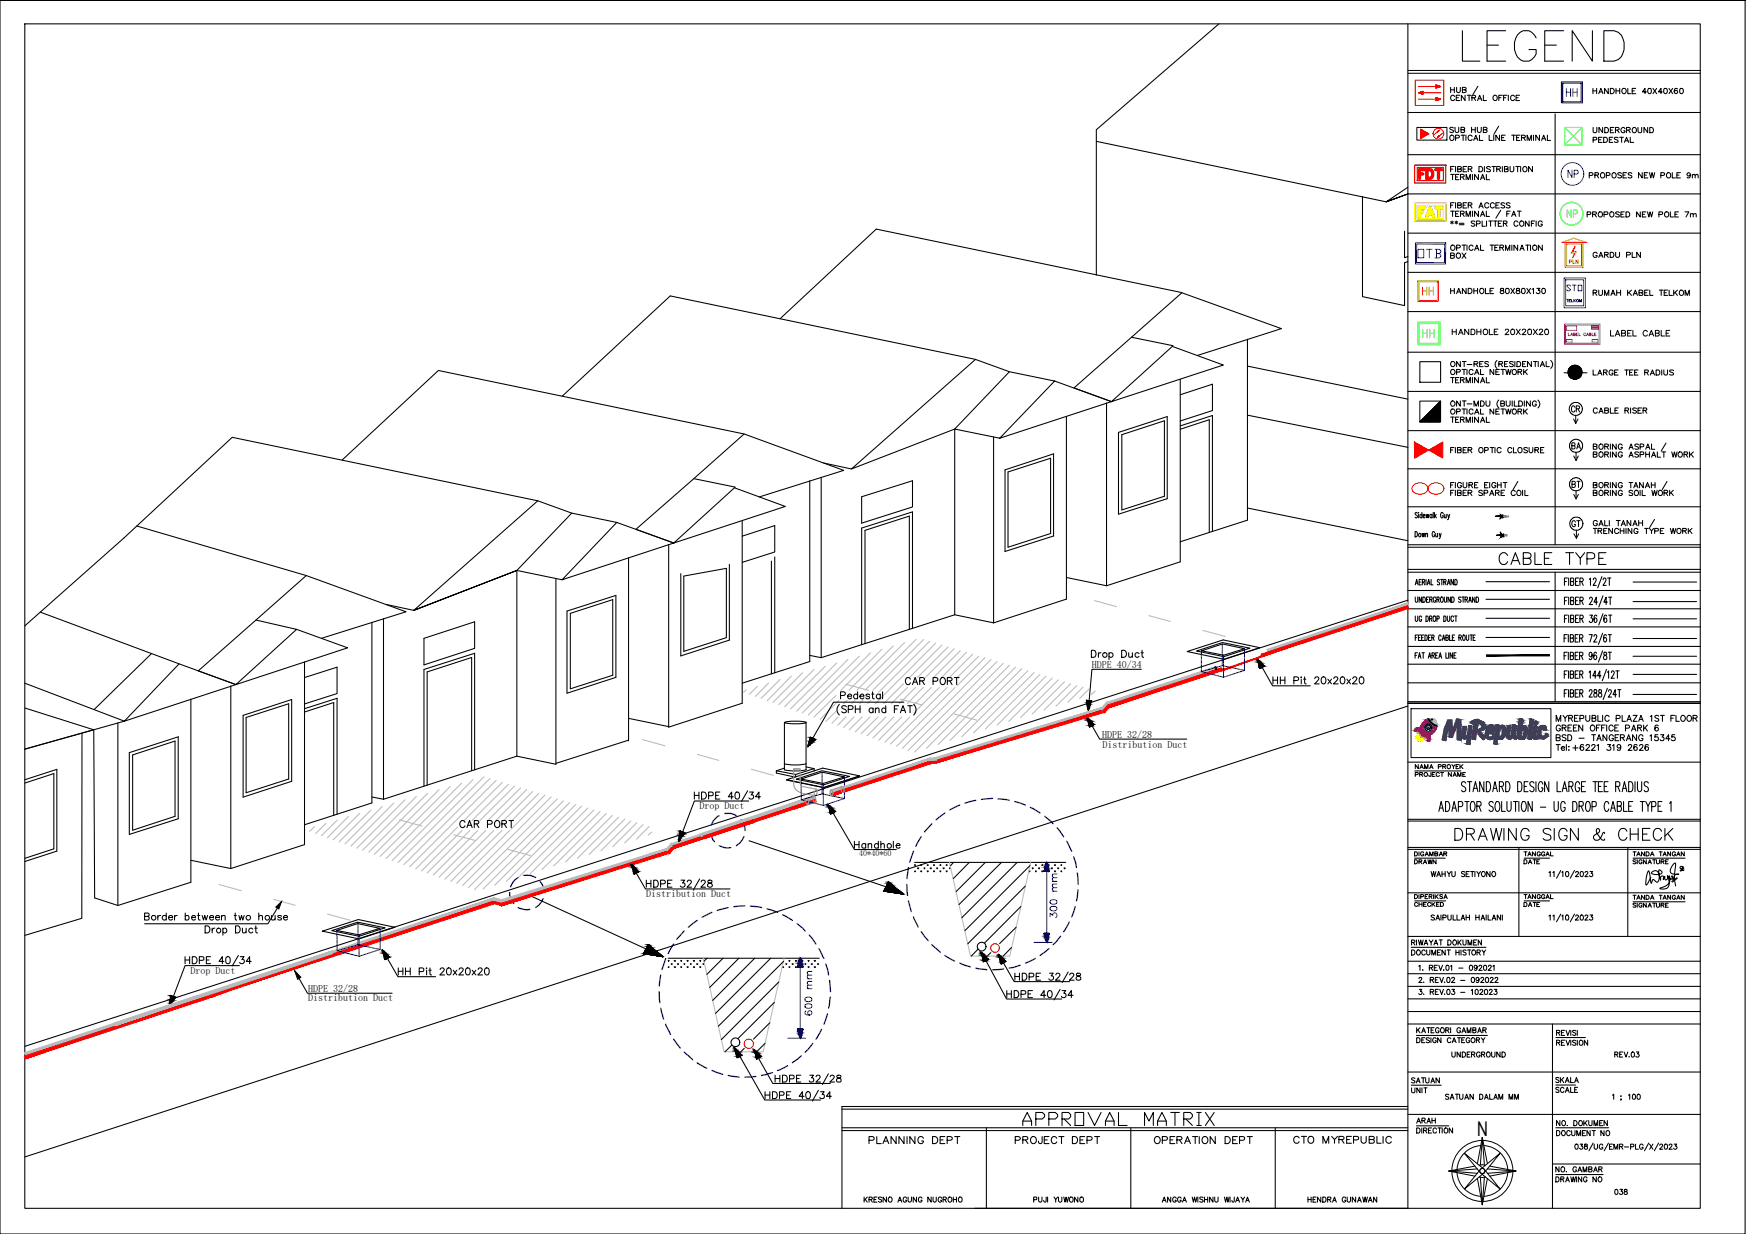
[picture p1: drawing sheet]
<svg xmlns="http://www.w3.org/2000/svg" width="420mm" height="297mm" viewBox="0 0 420 297" stroke-linecap="round" stroke-linejoin="round" font-family="sans-serif">
<defs><g id="words">
<text font-size="11.9" x="350.7" y="15.9">LEGEND</text>
<g font-size="6.2">
<text x="359.5" y="137.2">CABLE TYPE</text>
<text x="348.9" y="203.6">DRAWING SIGN &amp; CHECK</text>
<text x="244.8" y="272">APPROVAL MATRIX</text>
</g>
<text font-size="5.3" fill="#f00" x="340.4" y="44.1">FDT</text>
<text font-size="5.3" fill="#ffbf00" x="340.4" y="53.3">FAT</text>
<text font-size="5.3" fill="#ff7f00" x="341.1" y="72.3">HH</text>
<text font-size="5.3" fill="#0f0" x="341.1" y="82.5">HH</text>
<g font-size="4.9" fill="#00f">
<text x="375.7" y="24.3">HH</text>
<text x="376.1" y="44.1">NP</text>
<text x="340.1" y="63.1">OTB</text>
</g>
<text font-size="4.9" fill="#0f0" x="376.1" y="53.6">NP</text>
<g font-size="4.9">
<text x="376.8" y="100.5">CR</text>
<text x="216.6" y="166.2">CAR PORT</text>
<text x="109.4" y="200.4">CAR PORT</text>
<text x="355.5" y="273.5">N</text>
<text x="207.8" y="276.6">PLANNING DEPT</text>
<text x="243.1" y="276.6">PROJECT DEPT</text>
<text x="276.6" y="276.6">OPERATION DEPT</text>
<text x="310.1" y="276.6">CTO MYREPUBLIC</text>
</g>
<g font-size="4.4">
<text x="347.8" y="63.5">BOX</text>
<text x="377.1" y="109.4">BA</text>
<text x="377.1" y="118.5">BT</text>
<text x="377.1" y="128.1">GT</text>
<text x="204.3" y="205.3">Handhole</text>
<text x="339.7" y="271.6">ARAH</text>
</g>
<g font-size="4.4" fill="#00f">
<text x="375.7" y="71.3">STO</text>
<text x="255.1" y="222.2" transform="rotate(-90 255.1 222.2)">300 mm</text>
<text x="196.1" y="245.5" transform="rotate(-90 196.1 245.5)">600 mm</text>
</g>
<g font-size="4">
<text x="382.1" y="63.1">GARDU PLN</text>
<text x="339" y="209.2">DRAWN</text>
<text x="365.5" y="209.2">DATE</text>
<text x="365.5" y="219.4">DATE</text>
<text x="338.3" y="261.8">SATUAN</text>
<text x="373.2" y="261.8">SKALA</text>
<text x="338.3" y="264.2">UNIT</text>
<text x="387.3" y="288.6">038</text>
</g>
<text font-size="3.5" fill="#ff7f00" x="376.4" y="64.6">PLN</text>
<text font-size="3.1" fill="#808080" x="360.9" y="130.2">6M</text>
<g font-size="2.4">
<text x="262.7" y="160.7">HDPE 40/34</text>
<text x="265.3" y="177.5">HDPE 32/28</text>
<text x="265.3" y="180.1">Distribution Duct</text>
<text x="168.4" y="194.8">Drop Duct</text>
<text x="155.5" y="215.9">Distribution Duct</text>
<text x="45.8" y="234.4">Drop Duct</text>
<text x="74.2" y="238.8">HDPE 32/28</text>
<text x="74.2" y="241">Distribution Duct</text>
</g>
<text font-size="2" x="206.8" y="206.1">40*40*60</text>
</g></defs>
<!-- layer: 0 -->
<g fill="none" stroke="#000" stroke-width=".25">
<path d="M0 .1h419.9v296.9h-419.9zM6 5.7h403.2v285.2h-403.2zM338.8 5.7v285.2h-104.3M338.8 27.1h70.4M338.8 37.2h70.4M349.1 21v1.3M349.1 21.6h.9M349.8 30.8l-.3-.2-.6 .2 .1 .3 .8 .4v.2l-.3 .2-.6-.2M350 21v1.3M350.1 23.2a.55 .55 0 0 0-.9 0 .55 .55 0 0 0 0 .8 .55 .55 0 0 0 .9-.1M350.1 30.6v.9l.4 .4 .5-.2v-1.1M350.3 33.2h.6l.3-.4-.3-.3h-.6v1.3"/>
<path d="M350.4 23.5h.5M350.5 21l.1 1.1 .3 .2 .5-.4v-.9M351.3 22.9h-.9v1.3h.9M351.6 31.2h.7l.2-.3-.4-.3h-.5v1.3l.8-.1 .1-.3-.4-.3M351.6 32.5h.9M351.9 21.6h.8l.1-.4-.9-.2v1.3l.9-.1v-.5l-.3-.1M352.1 32.5v1.3M352.6 22.9v1.3l-.9-1.3v1.3M352.8 32.5v1.3M353.1 22.9h.8M353.5 22.9v1.3M354.1 30.6v1.3"/>
<path d="M354.1 31.2h.9M354.2 23.5l.8-.1v-.3l-.8-.2v1.3M354.2 32.8a.6 .6 0 0 0-.8 0 .6 .6 0 0 0-.1 .8 .6 .6 0 0 0 .8 .2l.1-.3M354.6 33.8l.5-1.3 .5 1.3M354.7 23.5l.4 .7M354.8 33.4h.7M355 30.6v1.3M355.5 30.6v.9l.4 .4 .5-.2v-1.1M355.6 24.2l.5-1.3 .5 1.3M355.6 20.8l-1.1 1.9M355.8 23.8h.6M356 32.5v1.3h.8"/>
<path d="M357 22.9v1.3h.7M357 31.2h.7l.1-.3-.3-.3h-.5v1.3l.8-.1v-.3l-.3-.3M358.4 32.5v1.3h.7M359.5 32.5v1.3M360.6 30.4l-1.1 1.9M360.7 23.5h.5M360.8 32.5v1.3l-.8-1.3v1.3M361.4 33.1h.5M361.5 22.9h-.8v1.3M361.8 23.5h.5M362.2 32.5h-.8v1.3h.8M362.7 22.9h-.9v1.3"/>
<path d="M363 22.9v1.3M363.8 32.5h.9M364.2 32.5v1.3M364.4 23.2a.53 .53 0 0 0-.7-.2 .53 .53 0 0 0-.2 .7 .48 .48 0 0 0 .4 .5 .48 .48 0 0 0 .5-.3M364.8 23.5h.5M365 33.1h.5M365.7 22.9h-.9v1.3h.9M365.8 32.5h-.8v1.3h.8M366.1 33.1h.8l.2-.3-.4-.3h-.6v1.3M366.6 33.1l.5 .7M367.5 33.8v-1.3l.5 1.3 .5-1.3v1.3M369 32.5v1.3"/>
<path d="M370.5 32.5v1.3l-.9-1.3v1.3M371 33.8l.5-1.3 .5 1.3M371.1 33.4h.7M372.4 32.5v1.3h.7M374.2 27.4v103.7M383.3 21.3v1.2M383.3 21.9h.9M383.4 30.7v1.1l.4 .1h.2l.3-.3v-.9M383.4 33.7l.7-.1 .2-.3-.2-.2-.7-.1v1.3M384.2 21.3v1.2M384.7 33.6h.5M384.7 22.5l.5-1.2 .5 1.2"/>
<path d="M384.9 22.1h.6M385.5 33h-.8v1.3h.8M385.7 30.7v1.2l-.9-1.2v1.2M385.9 33h.5a.65 .65 0 0 1 .4 .7 .65 .65 0 0 1-.4 .6h-.5zM386.2 30.7h.4a.68 .68 0 0 1 .5 .6 .68 .68 0 0 1-.5 .6h-.4zM387 21.3v1.2l-.9-1.2v1.2M387.3 33.6h.5M387.5 21.3h.5a.66 .66 0 0 1 .5 .6 .66 .66 0 0 1-.5 .6h-.5zM387.5 31.3h.5M388.1 33h-.8v1.3h.8M388.4 30.7h-.9v1.2h.9M388.7 31.3l.8-.1 .1-.3-.3-.2h-.6v1.2"/>
<path d="M388.9 21.9h.9M388.9 21.3v1.2M389.2 31.3l.4 .6M389.4 33.2l-.4-.2-.5 .2v.3l.9 .4-.4 .4-.5-.2M389.8 33h.9M389.8 21.3v1.2M390.2 33v1.3M390.4 21.4a.58 .58 0 0 1 .8 .1 .58 .58 0 0 1 0 .8 .58 .58 0 0 1-.8 0l-.1-.3zM390.9 34.3l.5-1.3 .5 1.3M391 31a.57 .57 0 0 0-.9-.1 .57 .57 0 0 0 .1 .9l.7 .1 .1-.4h-.3M391.1 33.9h.7M391.4 31.3l.9-.1v-.4l-.9-.1v1.2"/>
<path d="M391.7 21.3v1.2h.8M391.9 31.3l.4 .6M392.3 33v1.3h.8M392.8 21.9h.5M393.6 21.3h-.8v1.2h.8M394.2 30.7v.9l.3 .3 .5-.1 .1-1.1M396.2 22.1h-1l.7-.8v1.2M396.5 30.7v1.2l-.9-1.2v1.2M396.7 21.3h.2a.65 .65 0 0 1 .5 .6 .65 .65 0 0 1-.5 .6l-.4-.5zM397 30.7a.71 .71 0 0 1 .8 .3 .71 .71 0 0 1 0 .8l-.8 .1zM397.8 21.3l.9 1.2M398.7 21.3l-.9 1.2"/>
<path d="M400 22.1h-.9l.6-.8v1.2M400.5 21.3a.59 .59 0 0 1 .7 .6 .59 .59 0 0 1-.7 .6l-.2-.5zM401.6 21.3l.9 1.2M402.5 21.3l-.9 1.2M403.6 21.4v-.1a.58 .58 0 0 0-.7 .5 .58 .58 0 0 0 .6 .7 .4 .4 0 0 0 0-.7 .4 .4 0 0 0-.6 .3M404.4 21.3a.59 .59 0 0 1 .7 .6 .59 .59 0 0 1-.7 .6l-.2-.5zM338.8 56.1h70.4M338.8 46.7h70.4M349.1 50.8h.9M349.1 53.4l.6 .3M349.1 42h.9M349.7 53.4l-.6 .3"/>
<path d="M349.9 48.8h-.8v1.3M349.9 40.1h-.8v1.2M350.1 53.4l.7 .3M350.3 40.1v1.2M350.3 48.8v1.3M350.3 51.5h.5M350.3 42.6h.5M350.4 53.2v.7M350.8 49.4l.7-.1 .2-.2-.4-.3h-.5v1.3l.8-.2 .1-.3-.4-.2M350.8 40.7l.8-.1 .1-.3-.4-.2h-.5v1.2h.7l.2-.4-.4-.2M350.8 53.4l-.7 .3M351.1 50.8h-.8v1.3h.8"/>
<path d="M351.1 42h-.8v1.3h.8M351.2 53.7h1.1M351.2 54.1h1.1M351.5 51.5l.8-.2v-.3l-.8-.2v1.3M351.5 42.6l.8-.1v-.4l-.8-.1v1.3M351.9 51.5l.4 .6M351.9 42.6l.4 .7M352.1 49.4h.5M352.1 40.7h.5M352.8 52.1v-1.3l.5 1.3 .5-1.3v1.3M352.8 43.3v-1.3l.5 1.3 .5-1.3v1.3M352.9 48.8h-.8v1.3h.8"/>
<path d="M352.9 40.1h-.8v1.2h.8M353.3 49.4l.8-.1 .1-.4-.9-.1v1.3M353.3 40.7l.9-.1v-.4l-.9-.1v1.2M353.8 49.4l.4 .7M353.8 40.7l.4 .6M354.3 42v1.3M354.3 50.8v1.3M354.9 53.4l-.3-.2-.6 .2 .1 .2 .8 .5v.2l-.3 .2-.6-.2M355 59.8h.7M355.3 53.9l.9-.2v-.4l-.9-.1v1.3M355.8 50.8v1.3l-1-1.3v1.3M355.8 42v1.3l-1-1.3v1.3"/>
<path d="M355.9 50.1l.5-1.3 .5 1.3M355.9 40.1a.71 .71 0 0 1 .8 .3 .71 .71 0 0 1 0 .8l-.8 .1zM356.1 49.6h.6M356.3 59v1.3h.7M356.3 52.1l.5-1.3 .5 1.3M356.3 43.3l.5-1.3 .5 1.3M356.4 51.7h.7M356.4 42.8h.7M356.7 53.2v1.3h.7M357.2 40.1v1.2M357.7 50.8v1.3h.7M357.7 42v1.3h.7"/>
<path d="M357.7 53.2v1.3M358.3 49.1a.51 .51 0 0 0-.6-.3 .51 .51 0 0 0-.4 .5v.3a.51 .51 0 0 0 .4 .5 .51 .51 0 0 0 .6-.3M358.3 53.2h.9M358.6 59h.9M358.6 40.3l-.3-.2-.6 .2 .2 .3 .6 .2 .1 .2-.1 .3-.8-.1M358.7 53.2v1.3M359 59v1.3M359 40.1h.9M359.4 53.2h.9M359.5 40.1v1.2M359.6 49.1a.48 .48 0 0 0-.6-.3 .48 .48 0 0 0-.4 .5v.3a.48 .48 0 0 0 .4 .5 .48 .48 0 0 0 .6-.3M359.7 59.6h.5"/>
<path d="M359.8 53.2v1.3M360 49.4h.5M360.2 40.7l.8-.1v-.4l-.8-.1v1.2M360.6 59h-.9v1.3h.9M360.6 53.8h.5M360.6 40.7l.5 .6M360.8 48.8h-.8v1.3h.8M360.9 59.6l.8-.1 .1-.4-.9-.1v1.3M361.1 50.6l-1.1 1.9M361.4 53.2h-.8v1.3h.8M361.4 59.6l.4 .7M361.5 40.1v1.2"/>
<path d="M361.8 53.8l.7-.1 .2-.2-.2-.3h-.7v1.3M362 40.7l.8-.1 .1-.3-.3-.2h-.6v1.2h.8l.1-.4-.3-.2M362.1 49l-.3-.2-.6 .2 .1 .3 .8 .4v.2l-.3 .2-.6-.2M362.2 53.8l.5 .7M362.6 51.5h.5M363.4 49l-.3-.2-.6 .2 .1 .3 .8 .4v.2l-.3 .2-.6-.2M363.4 40.1v1.1l.4 .1h.3l.2-.3v-.9M363.4 50.8h-.8v1.3M363.8 52.1l.5-1.3 .5 1.3M363.8 59v1.3M363.9 51.7h.7M364.8 40.1h.9"/>
<path d="M365.2 50.8h.9M365.2 59v1.3l-.9-1.3v1.3M365.2 40.1v1.2M365.3 53.5a.56 .56 0 0 0-.8-.1 .56 .56 0 0 0 0 .8 .56 .56 0 0 0 .8 0M365.6 50.8v1.3M365.9 59.8h.7M365.9 40.1v1.2M367.2 59h.8M367.6 59v1.3M368 53.2v1.3l-.9-1.3v1.3M368.3 59v1.3M368.5 53.8h.5"/>
<path d="M368.8 40.1v1.2l-1-1.2v1.2M369.3 53.2h-.8v1.3M369.7 53.2v1.3M371.1 59v1.3l-.9-1.3v1.3M371.1 53.5a.54 .54 0 0 0-.7-.3 .54 .54 0 0 0-.2 .8 .49 .49 0 0 0 .4 .5 .49 .49 0 0 0 .5-.5h-.3M381.9 51.6h.8l.1-.4-.1-.2h-.8v1.2M382.4 42.2l.9-.1v-.4l-.9-.1v1.2M383.2 51.6l.8-.1 .2-.3-.2-.2h-.8v1.2M383.7 51.6l.5 .6M383.8 42.1h.8v-.4l-.8-.1v1.2M384.3 42.1l.4 .7M386 51.6h.8l.1-.4-.1-.2h-.8v1.2"/>
<path d="M386.5 42.2l.9-.1v-.4l-.9-.1v1.2M389.7 51.2l-.4-.2-.5 .2v.2l.8 .4v.4l-.8-.1M390.1 51.6h.5M390.2 41.8l-.3-.2h-.5l-.1 .2 .1 .3 .7 .2 .1 .4-.3 .1-.6-.1M390.6 42.1h.5M390.9 51h-.8v1.2h.8M391.3 51h.4a.63 .63 0 0 1 .5 .6 .63 .63 0 0 1-.5 .6h-.4zM391.4 41.6h-.8v1.2h.8M392.7 41.8l-.3-.2-.6 .2 .1 .3 .7 .3v.4l-.8-.1M394.7 51v1.2l-.9-1.2v1.2M395.2 41.6v1.2l-.9-1.2v1.2M395.2 51.6h.5"/>
<path d="M395.7 42.1h.5M396.1 51h-.9v1.2h.9M396.5 51l.3 1.2 .3-1.2 .3 1.2 .3-1.2M396.5 41.6h-.8v1.2h.8M396.9 41.6l.4 1.2 .3-1.2 .3 1.2 .3-1.2M399.2 51.6h.8v-.5l-.8-.1v1.2M399.7 42.2l.8-.1v-.4l-.8-.1v1.2M402 51v1.2h.7M402.4 41.6v1.2h.8M403.1 51.6h.5M403.5 42.1h.5M403.9 51h-.8v1.2h.8"/>
<path d="M404.4 41.6h-.9v1.2h.9M405.5 51h.9l-.7 1.2M406.8 42a.43 .43 0 0 1-.5 .4 .43 .43 0 0 1-.3-.6 .43 .43 0 0 1 .7 0l.1 .5-.2 .5-.6-.1M406.8 51.6l.3-.2 .3 .1 .1 .7M406.8 51.4v.8M407.2 42.2l.3-.2 .4 .1v.7M407.2 42v.8M407.5 51.6l.6-.1 .1 .7M407.9 42.2l.4-.2 .3 .1v.7M338.8 75h70.4M338.8 65.6h70.4M349.1 69.4v1.3"/>
<path d="M349.1 70h.9M350 69.4v1.3M350.5 70.7l.5-1.3 .5 1.3M350.7 70.3h.6M352.8 69.4v1.3l-.9-1.3v1.3M353.3 69.4h.5a.68 .68 0 0 1 .4 .6 .68 .68 0 0 1-.4 .7h-.5zM354.7 70h.9M354.7 69.4v1.3M354.8 60.3l.6-1.3 .5 1.3M355.6 69.4v1.3M356.3 69.5a.6 .6 0 0 1 .8 .5 .6 .6 0 0 1-.8 .6l-.2-.4zM357.5 69.4v1.3h.8"/>
<path d="M358.6 70h.5M359.4 69.4h-.8v1.3h.8M361.1 69.5v.3l.8 .5a.44 .44 0 0 1-.4 .4 .44 .44 0 0 1-.5-.4l.8-.6v-.2zM362.3 60.3v-1.3l.5 1.3 .5-1.3v1.3M362.5 69.5a.59 .59 0 0 1 .7 .5 .59 .59 0 0 1-.7 .6l-.2-.5zM363.6 69.4l.8 1.3M364.4 69.4l-.8 1.3M365 69.5v.3l.5 .2 .3 .3a.47 .47 0 0 1-.5 .4 .47 .47 0 0 1-.5-.4l.9-.6-.1-.2zM365.8 60.3l.5-1.3 .5 1.3M366.3 69.5a.59 .59 0 0 1 .7 .5 .59 .59 0 0 1-.7 .6l-.2-.5zM367.4 69.4l.9 1.3M368.3 69.4l-.9 1.3"/>
<path d="M368.7 69.6l.3-.2v1.3M369.8 69.4h.7l-.3 .5a.4 .4 0 0 1 .4 .4 .4 .4 0 0 1-.4 .4l-.5-.3M371.2 69.5a.59 .59 0 0 1 .7 .5 .59 .59 0 0 1-.7 .6l-.2-.5zM383.4 70.5l.8-.2v-.3l-.8-.2v1.3M383.8 70.5l.5 .6M384.7 69.8l.1 1.1 .3 .2h.3l.2-.3v-1M386.1 71.1v-1.3l.5 1.3 .5-1.3v1.3M387.6 71.1l.6-1.3 .5 1.3M387.9 70.7h.6M389 69.8v1.3M389 70.5h1M390 69.8v1.3"/>
<path d="M391.7 69.8v1.3M392 70.4l.6 .7M392.6 69.8l-.9 .9M393 71.1l.5-1.3 .5 1.3M393.2 70.7h.7M394.4 70.5l.9-.2 .1-.2-.4-.3h-.6v1.3h.8l.2-.4-.4-.2M395.8 70.5h.5M396.6 69.8h-.8v1.3h.8M397 69.8v1.3h.8M399.3 69.8h.9M399.8 69.8v1.3M400.5 70.5h.5"/>
<path d="M401.3 69.8h-.8v1.3h.8M401.7 69.8v1.3h.8M402.8 69.8v1.3M403.1 70.4l.5 .7M403.6 69.8l-.8 .9M405.5 71.1v-1.3l.5 1.3 .5-1.3v1.3M338.8 94.2h70.4M338.8 84.8h70.4M341.7 87.1h5v4.9h-5zM349.1 90.9h.9M349.5 90.9v1.2M350.3 91.5h.5"/>
<path d="M350.5 89.6l.8-.1 .1-.4-.1-.1-.8-.1v1.3M350.5 99.1l.8-.1 .1-.3-.1-.2h-.8v1.2M351.1 90.9h-.8v1.2h.8M351.4 96.5v1.3l-.9-1.3v1.3M351.4 87v1.3l-.9-1.3v1.3M351.5 91.5l.8-.1v-.4l-.8-.1v1.2M351.8 88.9h1M351.8 98.5h1M351.9 91.5l.4 .6M351.9 96.5h.9M351.9 87h.9M352.3 88.9v1.3"/>
<path d="M352.3 98.5v1.2M352.3 87v1.3M352.3 96.5v1.3M352.8 92.1v-1.2l.5 1.2 .5-1.2v1.2M353 88.9v1.3M353 98.5v1.2M353.1 97.2h1.1M353.1 87.7h1.1M354.3 90.9v1.2M354.5 89.2a.48 .48 0 0 0-.6-.3 .48 .48 0 0 0-.4 .5 .54 .54 0 0 0 .2 .7 .54 .54 0 0 0 .7-.1l.1-.1M354.5 98.7a.48 .48 0 0 0-.6-.2 .48 .48 0 0 0-.4 .4 .54 .54 0 0 0 .2 .7 .54 .54 0 0 0 .7-.1l.1-.1M354.7 97.8v-1.3l.5 1.3 .6-1.3v1.3"/>
<path d="M354.7 87.6l.8-.1 .1-.3-.1-.1-.8-.1v1.3M354.8 90.2l.6-1.3 .5 1.3M354.8 99.7l.6-1.2 .5 1.2M355 89.7h.7M355 99.3h.7M355.2 87.6l.4 .7M355.8 90.9v1.2l-1-1.2v1.2M356.1 87.6h.5M356.3 88.9v1.3h.7M356.3 92.1l.5-1.2 .5 1.2M356.3 98.5v1.2h.7M356.3 96.5a.71 .71 0 0 1 .7 .3 .71 .71 0 0 1 0 .8l-.7 .2z"/>
<path d="M356.4 91.7h.7M356.9 87h-.8v1.3h.8M357.6 96.5v.9l.4 .4 .3-.1 .2-.3v-.9M357.7 90.9v1.2h.7M358.2 87.2l-.8-.1-.1 .3 .8 .4 .1 .3-.3 .2-.6-.2M359.5 88.9v1.3l-.9-1.3v1.3M359.5 98.5v1.2l-.9-1.2v1.2M360 99h.5M360 89.5h.5M360.2 86.8a1.27 1.27 0 0 0 0 1.9M360.7 96.3a1.2 1.2 0 0 0 0 1.9M360.7 87.6l.8-.1v-.4l-.8-.1v1.3"/>
<path d="M360.8 88.9h-.8v1.3h.8M360.8 98.5h-.8v1.2h.8M361.1 97.1l.8-.1 .1-.2-.3-.3h-.6v1.3l.8-.1 .1-.3-.3-.3M361.1 87.6l.5 .7M361.2 88.9h.9M361.2 98.5h.9M361.7 88.9v1.3M361.7 98.5v1.2M362 87.6h.5M362.3 88.9l.4 1.3 .3-1.3 .3 1.3 .3-1.3M362.3 98.5l.4 1.2 .3-1.2 .3 1.2 .3-1.2M362.5 96.5v.9l.3 .4 .4-.1 .2-.3v-.9"/>
<path d="M362.8 87h-.8v1.3h.8M363.9 96.5v1.3M364.2 87.2l-.8-.1-.1 .3 .7 .3 .2 .4-.4 .2-.5-.2M364.4 96.5v1.3h.8M364.5 87v1.3M365 87h.5a.63 .63 0 0 1 .4 .6 .63 .63 0 0 1-.4 .7h-.5zM365.3 89.5l.8-.1v-.4l-.8-.1v1.3M365.3 99l.8-.1v-.4h-.8v1.2M365.5 96.5h.4a.66 .66 0 0 1 .5 .6 .66 .66 0 0 1-.5 .7h-.4zM365.8 89.5l.4 .7M365.8 99l.4 .7M366.4 87.6h.5"/>
<path d="M366.6 88.9v1.3M366.6 98.5v1.2M366.8 96.5v1.3M366.9 89.4l.6 .8M366.9 99l.6 .7M367.2 87h-.8v1.3h.8M367.5 88.9l-.9 .8M367.5 98.5l-.9 .8M368.3 96.5v1.3l-1-1.3v1.3M368.5 87v1.3l-.9-1.3v1.3M369 87h.9M369.4 87v1.3"/>
<path d="M369.7 96.8a.48 .48 0 0 0-.5-.3 .48 .48 0 0 0-.4 .5 .54 .54 0 0 0 .2 .7 .54 .54 0 0 0 .7-.1v-.3h-.3M370.1 96.3a1.2 1.2 0 0 1 0 1.9M370.2 87v1.3M370.7 88.3l.5-1.3 .5 1.3M370.9 87.8h.6M372.1 87v1.3h.7M373.2 86.8a1.2 1.2 0 0 1 0 1.9M376.4 89.7h5.5M383.4 89.1v1.2h.7M384.4 98.5a.56 .56 0 0 0-.8-.1 .56 .56 0 0 0 0 .8 .56 .56 0 0 0 .8 0M384.5 90.3l.5-1.2 .5 1.2M384.6 89.9h.7"/>
<path d="M384.8 99.5l.5-1.3 .5 1.3M384.9 99h.7M385.9 89.6h.7l.2-.3-.2-.2h-.7v1.2M386.2 98.8l.7-.1 .1-.4-.8-.1v1.3l.8-.2v-.4l-.2-.1M386.3 89.6l.5 .7M387.5 98.2v1.3h.8M388.2 89.4a.48 .48 0 0 0-.6-.3 .48 .48 0 0 0-.4 .4 .54 .54 0 0 0 .2 .7 .54 .54 0 0 0 .7-.1l.1-.3h-.3M388.5 89.6h.5M388.6 98.8h.5M389.4 89.1h-.9v1.2h.9M389.4 98.2h-.8v1.3h.8M391 89.1h.9"/>
<path d="M391 98.8l.8-.1 .1-.4-.9-.1v1.3M391.4 89.1v1.2M391.5 98.8l.4 .7M392.1 89.6h.5M392.4 98.2v1.3M393 89.1h-.9v1.2h.9M393.4 89.6h.5M393.8 98.4l-.3-.2-.6 .2 .1 .3 .7 .3v.4l-.5 .1-.3-.2M394.2 89.1h-.8v1.2h.8M394.2 98.8h.5M395 98.2h-.8v1.3h.8M395.4 98.8l.8-.1v-.4l-.8-.1v1.3"/>
<path d="M395.8 89.6l.8-.1v-.4h-.8v1.2M395.9 98.8l.4 .7M396.2 89.6l.5 .7M397.1 90.3l.5-1.2 .5 1.2M397.3 89.9h.7M398.5 89.1h.5a.65 .65 0 0 1 .4 .6 .65 .65 0 0 1-.4 .6h-.5zM399.9 89.1v1.2M400.4 89.1v.8l.4 .4 .4-.2 .1-1M402.7 89.2l-.3-.1-.6 .1 .1 .3 .7 .3v.4l-.8-.1M338.8 103.7h70.4M338.8 112.8h70.4M349.1 108.3h.5"/>
<path d="M349.1 116.7h.5M349.1 118.6h.5M349.1 100.4h.9M349.5 100.4v1.3M349.9 107.7h-.8v1.3M349.9 116.1h-.8v1.3M349.9 118h-.8v1.3M350.2 107.7v1.3M350.2 116.1v1.3M350.2 118v1.3M350.3 101h.5M350.7 108.3h.8l.1-.4-.9-.2v1.3l.9-.1v-.5l-.3-.1"/>
<path d="M350.7 118.6l.9-.1v-.4l-.3-.1h-.6v1.3l.9-.1v-.5l-.3-.1M351.1 100.4h-.8v1.3h.8M351.5 101h.7l.1-.5-.8-.1v1.3M351.7 116.4a.54 .54 0 0 0-.7-.2 .54 .54 0 0 0-.3 .7 .49 .49 0 0 0 .5 .5 .49 .49 0 0 0 .5-.5h-.3M351.9 101l.4 .7M352.1 116.1v1.1l.4 .2 .5-.4v-.9M352.1 108.3h.5M352.1 118.6h.5M352.8 101.7v-1.3l.5 1.3 .5-1.3v1.3M352.9 107.7h-.8v1.3h.8M352.9 118h-.8v1.3h.8M353.3 108.3h.8l.1-.3-.1-.2-.8-.1v1.3"/>
<path d="M353.3 118.6h.8l.1-.3-.3-.3h-.6v1.3M353.5 116.7h.7l.1-.4-.8-.2v1.3M353.7 108.3l.5 .7M353.7 118.6l.5 .7M353.9 116.7l.5 .7M354.3 100.4v1.3M354.8 116.7h.5M355.6 116.1h-.8v1.3h.8M355.8 100.4v1.3l-1-1.3v1.3M356.3 101.7l.5-1.3 .5 1.3M356.4 101.2h.7M356.7 118.2l-.3-.2-.4 .1-.1 .3 .7 .3 .1 .4-.3 .2-.5-.2"/>
<path d="M357.1 118.7l.8-.1 .1-.5-.9-.1v1.3M357.3 108.4l.8-.1v-.4l-.8-.2v1.3M357.3 116.7h.5M357.7 100.4v1.3h.7M358.1 116.1h-.8v1.3h.8M358.5 119.3l.5-1.3 .5 1.3M358.5 116.1v1.3M358.6 107.7h.9M358.7 118.9h.6M359.1 107.7v1.3M359.7 107.7v1.3M359.9 118.6l.8-.1v-.4l-.8-.1v1.3"/>
<path d="M360 116.4a.56 .56 0 0 0-.9 0 .56 .56 0 0 0 0 .8 .56 .56 0 0 0 .9-.1v-.2h-.4M360.3 116.7h.9M360.3 116.1v1.3M360.3 118.6l.5 .7M361.2 108a.56 .56 0 0 0-.8-.1 .56 .56 0 0 0 0 .9 .56 .56 0 0 0 .8-.1M361.2 116.1v1.3M361.2 118.6h.5M361.7 116.1h.9M362.1 118h-.9v1.3h.9M362.2 116.1v1.3M363.8 108a.48 .48 0 0 0-.6-.3 .48 .48 0 0 0-.4 .5 .53 .53 0 0 0 .3 .7 .53 .53 0 0 0 .7-.2M364.2 107.7v1.3h.8"/>
<path d="M364.6 118.3a.59 .59 0 0 0-1 .1 .59 .59 0 0 0 .5 .9l.3-.1 .2-.2M365.3 115.9l-1.2 1.9M366.4 118v1.3M366.9 118v1.3h.8M367.6 107.9l-.8-.1-.1 .3 .8 .3 .1 .4-.4 .2-.5-.2M368 107.7v1.1l.3 .2 .6-.4v-.9M369.4 108.3h.7l.1-.4-.8-.2v1.3M369.8 108.3l.4 .7M370.7 108.3h.5M371.5 107.7h-.8v1.3h.8M383.4 116.7h.8l.1-.4-.9-.2v1.3l.9-.1v-.4l-.3-.2M383.4 118.6l.9-.1v-.4l-.3-.1h-.6v1.3l.9-.1v-.5l-.3-.1"/>
<path d="M383.4 107.5l.9-.1v-.4l-.9-.1v1.2l.9-.1v-.4l-.3-.1M383.4 109.4l.8-.1 .1-.4-.9-.1v1.3l.9-.2v-.4l-.3-.1M386.2 116.7h.7l.1-.4-.8-.2v1.3M386.2 118.6l.8-.1v-.4l-.8-.1v1.3M386.2 107.5l.8-.1v-.4l-.8-.1v1.2M386.2 109.4l.7-.1 .1-.4-.8-.1v1.3M386.6 116.7l.5 .7M386.6 118.6l.5 .7M386.6 107.5l.5 .6M386.6 109.4l.5 .7M387.5 106.9v1.2M387.5 108.8v1.3"/>
<path d="M387.5 116.1v1.3M387.5 118v1.3M388.9 116.1v1.3l-.9-1.3v1.3M388.9 118v1.3l-.9-1.3v1.3M388.9 106.9v1.2l-.9-1.2v1.2M388.9 108.8v1.3l-.9-1.3v1.3M390.4 116.4a.56 .56 0 0 0-.8 0 .56 .56 0 0 0 0 .8 .56 .56 0 0 0 .8-.1v-.2h-.3M390.4 118.3a.6 .6 0 0 0-1 .1 .6 .6 0 0 0 .4 .9l.4-.1 .2-.2v-.2h-.3M390.4 107.2a.55 .55 0 0 0-.8-.1 .55 .55 0 0 0 0 .8 .55 .55 0 0 0 .8 0v-.2h-.3M390.4 109.1a.56 .56 0 0 0-.8-.1 .56 .56 0 0 0 0 .8 .56 .56 0 0 0 .8 0v-.3h-.3M392 108.1l.5-1.2 .5 1.2M392 110.1l.5-1.3 .5 1.3"/>
<path d="M392 116.1h.9M392.2 107.7h.6M392.2 109.6h.6M392.4 116.1v1.3M392.9 118.2l-.3-.2-.6 .2 .1 .3 .7 .2 .1 .2-.1 .3-.8-.1M393.1 117.4l.6-1.3 .5 1.3M393.3 117h.7M394.3 107.1l-.3-.2-.5 .1-.1 .3 .8 .3 .1 .4-.3 .1-.6-.1M394.3 109l-.8-.2-.1 .4 .8 .3 .1 .3-.3 .3-.6-.3M394.7 107.6l.8-.2v-.4l-.8-.1v1.2M394.7 109.4l.8-.1v-.4l-.8-.1v1.3M394.7 118v1.3"/>
<path d="M395.2 118v1.3h.7M395.4 116.1v1.3l-.9-1.3v1.3M395.9 117.4l.6-1.3 .5 1.3M396 108.1l.5-1.2 .5 1.2M396 108.8v1.3M396 109.4h.9M396.2 117h.6M396.2 107.7h.6M396.9 108.8v1.3M397.4 116.7h.9M397.4 116.1v1.3M397.4 106.9v1.2h.8"/>
<path d="M397.4 110.1l.5-1.3 .5 1.3M397.5 118l.3 1.3 .3-1.3 .3 1.3 .4-1.3M397.6 109.6h.7M398.3 116.1v1.3M398.8 108.8v1.3h.8M399.9 108.8h.9M400.4 108.8v1.3M400.4 118.6l.9-.1v-.4l-.9-.1v1.3M400.9 118.6l.4 .7M400.9 106.7l-1.1 1.9M401.2 115.9l-1.2 1.9M401.8 118v1.3"/>
<path d="M402.1 118.6l.6 .7M402.3 108.8l.3 1.3 .3-1.3 .4 1.3 .3-1.3M402.7 118l-.9 .9M405.3 109.4l.7-.1 .1-.3-.1-.2h-.7v1.3M405.7 109.4l.4 .7M406.6 108.8v1.3M406.9 109.3l.6 .8M407.5 108.8l-.9 .8M29.8 129.5l-23.8 21.2M164.5 138.7l10.3-1.9v16.7M175.5 135.8v18.3M338.8 137.7h70.4"/>
<path d="M338.8 131.7h70.4M338.8 137.1h70.4M338.8 122h70.4M338.8 131.1h70.4M340.5 128a.64 .64 0 0 1 .6 .6 .64 .64 0 0 1-.6 .6zM341.1 123.6a.3 .3 0 0 0-.5-.2 .3 .3 0 0 0 .1 .5l.3 .2 .1 .4-.2 .2-.4-.2M341.4 123.3v.2zM341.4 123.8v.9M342 139.5h-.5v1.3h.5M342.2 128.4l.1 .8 .2-.8 .1 .8 .2-.8M342.2 124l-.1-.1a.38 .38 0 0 0-.4 .3 .38 .38 0 0 0 .4 .4l.1-.1M342.2 123.3v1.4"/>
<path d="M342.4 124.1h.5v-.2a.38 .38 0 0 0-.5 .3 .38 .38 0 0 0 .5 .4v-.1M343.1 128.6l.2-.2h.2v.8M343.1 128.4v.8M343.2 139.5v1.3M343.2 123.8l.2 .9 .1-.9 .2 .9 .1-.9M344.4 139.5v1.3h.4M344.6 124l-.1-.1a.38 .38 0 0 0-.4 .3 .38 .38 0 0 0 .4 .4l.1-.1M344.6 123.8v.9M344.9 123.3v1.4M345.2 123.3v1.4M345.2 128.3a.32 .32 0 0 0-.4-.3 .32 .32 0 0 0-.2 .4v.4a.33 .33 0 0 0 .3 .4 .33 .33 0 0 0 .3-.4h-.1M345.4 124.1l.3 .6"/>
<path d="M345.5 128.4v.8h.2l.2-.2M345.6 123.8l-.4 .6M345.9 128.4v.8M346.3 128.4l.3 .8 .2-.8M346.4 139.7a.3 .3 0 0 0-.5-.1 .3 .3 0 0 0 .1 .5l.3 .1 .1 .4-.2 .2-.3-.2M346.6 129.2l-.3 .5M346.7 139.5h.6M347 139.5v1.3M347.3 123.7a.34 .34 0 0 0-.4-.3 .34 .34 0 0 0-.2 .5l.2 .8 .3-.1 .1-.2v-.3h-.2M347.6 123.8v.8l.2 .1 .2-.3M348 123.8v.9M348.4 123.8l.2 .9 .3-.9"/>
<path d="M348.6 124.7l-.3 .4M349.8 139.5v1.3l-.6-1.3v1.3M350.1 139.5a.76 .76 0 0 1 .4 1.2l-.4 .1zM374.2 137.7v31.2M376.5 140h.4M377.2 139.1h-.7v1.8M377.5 139.1v1.8M378 140l.6-.1v-.7l-.6-.1v1.8l.6-.1 .1-.5-.2-.3M379.1 140h.5M379.9 139.1h-.8v1.8h.8M380.2 140l.7-.1 .1-.3-.1-.4-.7-.1v1.8M380.6 140l.4 .9"/>
<path d="M382.4 139.5l.3-.4v1.8M383.4 139.6l.1-.3a.39 .39 0 0 1 .5 0 .39 .39 0 0 1 0 .5l-.6 1.1h.7M383.4 127.2h.9M383.8 127.2v1.2M384.4 125.6a.54 .54 0 0 0-.7-.3 .54 .54 0 0 0-.3 .8 .49 .49 0 0 0 .5 .5 .49 .49 0 0 0 .5-.5h-.4M384.6 127.8l.8-.1v-.4l-.8-.1v1.2M384.8 126.6l.5-1.3 .5 1.3M384.9 126.1h.7M385 127.8l.4 .6M385.5 138.8l-1 2.7M385.8 139.6v-.3a.39 .39 0 0 1 .6 0 .39 .39 0 0 1 0 .5l-.7 1.1h.8M385.9 127.8h.5"/>
<path d="M386.2 125.3v1.3h.7M386.7 127.2h-.8v1.2h.8M387.3 125.3v1.3M387.3 139.1v1.8M388 127.2v1.2l-.9-1.2v1.2M389 125.3h.9M389.4 125.3v1.3M389.5 127.5a.55 .55 0 0 0-.8-.1 .55 .55 0 0 0 0 .8 .55 .55 0 0 0 .8-.1M389.9 127.8h.9M389.9 127.2v1.2M390.1 126.6l.6-1.3 .5 1.3M390.3 126.1h.6"/>
<path d="M390.8 127.2v1.2M391.3 127.2v1.2M392.4 125.3v1.3l-.9-1.3v1.3M392.7 127.2v1.2l-.9-1.2v1.2M392.9 126.6l.5-1.3 .6 1.3M393.1 126.1h.7M394.2 127.5a.55 .55 0 0 0-.8-.1 .55 .55 0 0 0 0 .8 .55 .55 0 0 0 .8-.1v-.1h-.4M394.3 125.3v1.3M394.3 125.9h1M395.3 125.3v1.3M395.8 127.2h.9M396.2 127.2v1.2"/>
<path d="M396.9 127.2l.5 .6 .5-.6M397.4 127.8v.6M398.1 125l-1.1 2M398.2 127.8h.7l.1-.5-.8-.1v1.2M399.5 127.8h.5M400.4 127.2h-.9v1.2h.9M402 127.2l.3 1.2 .3-1.2 .3 1.2 .4-1.2M404.9 127.8l.9-.1v-.4l-.9-.1v1.2M405.4 127.8l.4 .6M406.3 127.2v1.2M406.6 127.7l.6 .7M407.2 127.2l-.9 .8"/>
<path d="M36.4 157.3l-13.8 13.5M114.2 149.7l-12.2 4M147.4 144.3l-10.2 3.3M148.2 143.3l-11.8 3.8M262.6 156.5a.92 .92 0 0 1 1.1 .5 .92 .92 0 0 1-.3 1.1l-.8 .1zM264.3 157.1v1.1M265 157.1a.47 .47 0 0 0-.7 .5M266.9 157.3a.54 .54 0 0 1 .8 0 .54 .54 0 0 1 0 .8 .54 .54 0 0 1-.8-.1M266.9 157.1v1.7M269.9 156.5h.6a.89 .89 0 0 1 .6 .9 .89 .89 0 0 1-.6 .8h-.6zM271.6 157.1v.8a.38 .38 0 0 0 .6 .2l.3-.2M272.5 157.1v1.1"/>
<path d="M274.1 157.3a.54 .54 0 0 0-.8 0 .54 .54 0 0 0 0 .8 .54 .54 0 0 0 .8-.1M274.6 157.1h.5M274.8 156.5v1.4l.4 .3M338.8 150.9h70.4M338.8 146.5h70.4M338.8 142.1h70.4M338.8 155.6h70.4M338.8 159.9h70.4M340.5 157.8h.4M340.6 143.7v.9l.2 .4 .3-.2 .1-1.1M340.6 140.8l.3-1.3 .3 1.3M340.6 148.3v.9l.2 .4 .3-.2 .1-1.1"/>
<path d="M340.6 153.5h.3M340.7 140.4h.4M341.1 157.1h-.6v1.3M341.1 152.9h-.5v1.3M341.3 158.4l.3-1.3 .3 1.3M341.3 153.5h.4M341.4 158h.4M341.5 140.1h.3M341.9 152.9h-.6v1.3h.6M342.1 143.7v1.3l-.6-1.3v1.3M342.1 148.6l-.2-.3a.71 .71 0 0 0-.4 .6 .71 .71 0 0 0 .4 .7l.2-.3-.2-.2M342.1 153.5h.3"/>
<path d="M342.2 157.1h.6M342.3 140.1h.5v-.5l-.5-.1v1.3M342.4 143.7a.69 .69 0 0 1 .6 .5 .69 .69 0 0 1-.2 .7l-.4 .1zM342.5 157.1v1.3M342.6 140.1l.3 .7M342.6 152.9h-.5v1.3h.5M342.9 152.9a.74 .74 0 0 1 .4 1.2l-.4 .1zM343.2 148.3a.7 .7 0 0 1 .6 .5 .7 .7 0 0 1-.3 .7l-.3 .1zM343.3 144.3h.3M343.5 140.8l.3-1.3 .3 1.3M343.6 140.4h.4M343.7 158.4l.3-1.3 .3 1.3"/>
<path d="M343.7 153.5h.4M343.8 143.7h-.5v1.3h.5M343.8 158h.4M344 148.9l.6-.1-.1-.5h-.5v1.3M344 144.3l.6-.1v-.5h-.6v1.3M344.3 152.9h-.6v1.3h.6M344.3 148.9l.3 .7M344.3 144.3l.3 .7M344.6 153.5l.5-.1-.1-.5h-.4v1.3M344.6 157.8l.5-.2v-.4l-.5-.1v1.3M344.8 153.5l.3 .7M344.9 157.8l.3 .6"/>
<path d="M345 148.3h.1a.71 .71 0 0 1 .4 .6 .71 .71 0 0 1-.4 .7 1.01 1.01 0 0 1-.1-1.3zM345.5 157.8h.3M345.5 144l-.2-.3a.68 .68 0 0 0-.4 .6 .68 .68 0 0 0 .4 .7l.2-.3v-.2h-.2M345.8 144.3h.5v-.6h-.5v1.3M345.8 149l.5-.1v-.6h-.5v1.3M346 157.1h-.5v1.3h.5M346.1 144.3l.2 .7M346.2 158.4l.4-1.3 .3 1.3M346.4 158h.4M346.8 143.7h.1a.68 .68 0 0 1 .4 .6 .68 .68 0 0 1-.4 .7 .94 .94 0 0 1-.1-1.3zM346.8 153.2l-.2-.3a.74 .74 0 0 0 0 1.3l.2-.3M347 154.2l.4-1.3 .3 1.3"/>
<path d="M347.2 153.7h.4M347.4 140.1h.5v-.5l-.5-.1v1.3M347.4 148.3a.7 .7 0 0 1 .6 .5 .7 .7 0 0 1-.2 .7l-.4 .1zM347.6 143.7v.9l.2 .4 .3-.2v-1.1M347.7 140.1l.3 .7M347.9 157.1v1.3h.5M347.9 153.5l.6-.1-.1-.5h-.5v1.3l.6-.2v-.3l-.2-.2M348.3 140.8l.3-1.3 .4 1.3M348.3 148.3v.9l.2 .4 .3-.2 .1-1.1M348.4 140.4h.4M348.6 157.1v1.3M348.8 152.9v1.3h.5"/>
<path d="M349 143.7v1.3l-.6-1.3v1.3M349.3 143.7a.69 .69 0 0 1 .7 .5 .69 .69 0 0 1-.2 .7l-.5 .1zM349.5 153.5h.3M349.5 157.1v1.3l-.5-1.3v1.3M349.8 148.6l-.2-.3a.71 .71 0 0 0-.5 .6 .71 .71 0 0 0 .5 .7l.2-.3M349.9 157.8h.3M350.1 152.9h-.6v1.3h.6M350.1 148.3h.5M350.4 148.3v1.3M350.4 157.1h-.5v1.3h.5M351.1 153.5l.5-.1v-.5h-.5v1.3M351.4 153.5l.3 .7"/>
<path d="M351.6 143.9a.31 .31 0 0 0-.5-.2 .31 .31 0 0 0 0 .5l.3 .2a.32 .32 0 0 1 .1 .5 .32 .32 0 0 1-.5-.1M351.8 143.7h.6M352.1 152.9h.1a.71 .71 0 0 1 .4 .6 .71 .71 0 0 1-.4 .7l-.2-.5zM352.1 143.7v1.3M352.6 144.3l.5-.1v-.5h-.5v1.3M352.8 152.9v.9l.3 .4 .3-.2v-1.1M352.8 144.3l.3 .7M353.4 145l.3-1.3 .4 1.3M353.5 144.6h.4M353.7 152.9h.6M354 152.9v1.3M354.5 153.5h.3"/>
<path d="M354.9 143.7v1.3l-.6-1.3v1.3M355 152.9h-.5v1.3h.5M355.2 143.7a.69 .69 0 0 1 .7 .5 .69 .69 0 0 1-.3 .7l-.4 .1zM357.6 144.3h15.3M357.6 140h15.3M357.6 148.8h15.3M357.6 153.4h15.3M376.4 153.6h.5M376.4 157.8h.5M376.5 144.6h.4M376.5 148.9h.4M377.1 152.8h-.7v1.7"/>
<path d="M377.1 157h-.7v1.8M377.2 143.7h-.7v1.8M377.2 148.1h-.7v1.7M377.4 152.8v1.7M377.4 157v1.8M377.5 143.7v1.8M377.5 148.1v1.7M377.9 153.6l.6-.1 .2-.2-.2-.4-.6-.1v1.7h.6l.2-.5-.3-.4M377.9 157.8h.6l.2-.3-.2-.4-.6-.1v1.8l.6-.1 .2-.5-.3-.4M378 144.6l.6-.1v-.7l-.6-.1v1.8l.6-.1 .1-.5-.2-.3M378 148.9l.6-.1v-.6l-.6-.1v1.7h.6l.1-.5-.2-.4M379.1 153.6h.4"/>
<path d="M379.1 157.8h.4M379.1 144.6h.5M379.1 148.9h.5M379.8 152.8h-.7v1.7h.7M379.8 157h-.7v1.8h.7M379.9 143.7h-.8v1.8h.8M379.9 148.1h-.8v1.7h.8M380.1 153.6l.8-.2-.1-.5-.7-.1v1.7M380.1 157.8h.7l.1-.6-.8-.2v1.8M380.2 144.6l.7-.1 .1-.2-.1-.5-.7-.1v1.8M380.2 148.9l.7-.1 .1-.2-.1-.4-.7-.1v1.7M380.5 153.6l.4 .9"/>
<path d="M380.5 157.8l.4 1M380.6 144.6l.4 .9M380.6 148.9l.4 .9M382.4 152.8h.8l-.6 1.7M382.5 144.2l.1-.3a.38 .38 0 0 1 .5 0 .38 .38 0 0 1 0 .5l-.7 1.1h.8M382.6 148.1h.6l-.3 .6a.53 .53 0 0 1 .3 .7 .53 .53 0 0 1-.6 .4l-.2-.3M383.1 157.6l-.2 .4a.47 .47 0 0 1-.5-.4 .47 .47 0 0 1 .5-.5l.2 .5a.85 .85 0 0 1-.4 1.2l-.3-.3M383.6 153.2v-.3a.38 .38 0 0 1 .6 0 .38 .38 0 0 1 0 .5l-.7 1.1h.8M384.2 157.3l-.4-.3a1.14 1.14 0 0 0 .1 1.8 .53 .53 0 0 0 .4-.6 .53 .53 0 0 0-.6-.4l-.2 .4M384.3 148.3l-.4-.2a1.18 1.18 0 0 0 .1 1.7 .52 .52 0 0 0 .3-.6 .52 .52 0 0 0-.5-.4l-.2 .5M384.4 144.9h-.8l.5-1.2v1.8M385.7 152.4l-1.1 2.7"/>
<path d="M385.7 156.7l-1.1 2.7M385.7 143.4l-1 2.7M385.7 147.7l-1 2.7M386 157.1v.5a.6 .6 0 0 1 .7 .5 .6 .6 0 0 1-.5 .7 .64 .64 0 0 1-.3-.8 .64 .64 0 0 1 .6-.4v-.5zM386.5 153l-.3-.2a1.14 1.14 0 0 0 .1 1.7 .53 .53 0 0 0 .3-.6 .53 .53 0 0 0-.6-.4l-.1 .5M386.6 148.3l-.3-.2a1.18 1.18 0 0 0 0 1.7 .52 .52 0 0 0 .4-.6 .52 .52 0 0 0-.6-.4l-.1 .5M386.8 144.9h-.8l.5-1.2v1.8M387 152.8h.8M387 157h.8M387.1 143.7h.8M387.1 148.1h.8M387.4 152.8v1.7"/>
<path d="M387.4 157v1.8M387.5 143.7v1.8M387.5 148.1v1.7M393 158h15.3M393 140.1h15.3M393 144.8h15.3M393 149h15.3M393 153.7h15.3M19.7 176.6v44.5l-13.7 4.1M22.6 175.7l.2 40.4M29.9 173.6l-23.9 6.7M188.8 173.9v11.4a11.2 11.2 0 0 0 5.2-.1"/>
<path d="M188.8 173.9a10.8 10.8 0 0 1 5.2 0 10.8 10.8 0 0 1-5.2 0zM194 173.9v11.4M194.9 178h1.3l-1.8 1.7zM195.1 177.5l1.1 .5h-1.3zM195.1 177.5l1.1 .5-1.8 1.7zM202 169.5a1.78 1.78 0 0 0 0 2.6M202.3 167.4l.9-.1 .2-.2-.1-.4-1-.2v1.7M203.7 170.1a.6 .6 0 0 0-.6-.3 .6 .6 0 0 0-.5 .5l.9 .5 .2 .5a.69 .69 0 0 1-1.1 0M204 167.6h.9a.52 .52 0 0 0-.7-.5 .52 .52 0 0 0-.2 .9l.4 .2 .5-.2M204.1 170.8l1-.1 .2-.3-.1-.4-.3-.1h-.8v1.7M205.8 169.9v1.7M205.8 170.7h1.2"/>
<path d="M206.4 167.3a.54 .54 0 0 0-.8-.1 .54 .54 0 0 0 0 .8 .54 .54 0 0 0 .8 0M206.4 166.5v1.7M206.9 167.6h1a.52 .52 0 0 0-.7-.5 .52 .52 0 0 0-.2 .9l.3 .2 .6-.2M207 169.9v1.7M209.3 167.3a.5 .5 0 0 0-.5-.2 .5 .5 0 0 0-.4 .2l.2 .3 .6 .1 .1 .3a.5 .5 0 0 1-.5 .2 .5 .5 0 0 1-.4-.2M209.8 167.1h.5M210 166.5v1.4l.1 .2 .3 .1M210.1 170.7a.54 .54 0 0 0-.8-.1 .54 .54 0 0 0 0 .8 .54 .54 0 0 0 .8-.1M210.1 170.4v1.2M210.7 170.8l.3-.4 .5 .1v1.1M210.7 170.4v1.2M211.8 167.3a.54 .54 0 0 0-.8-.1 .54 .54 0 0 0 0 .8 .54 .54 0 0 0 .8 0"/>
<path d="M211.8 167.1v1.1M212.4 166.5v1.7M213.1 170.7a.54 .54 0 0 0-.8-.1 .54 .54 0 0 0 0 .8 .54 .54 0 0 0 .8-.1M213.1 169.9v1.7M215.2 170.7h.7M216.2 169.9h-1v1.7M216.7 171.6l.6-1.7 .6 1.7M216.9 171h.8M217.5 169h-16.9l-6.2 10.7M218.4 169.9h1.1M219 169.9v1.7M219.9 169.5a1.78 1.78 0 0 1 0 2.6"/>
<path d="M262.8 174.7l1.8 3.2h21M274.7 161.1h-11.9l-.7 7.6h.6l-1.2-.1 .6 .1M292.4 160.6a.31 .31 0 0 1 .4 .2 .31 .31 0 0 1-.2 .4zM293.8 160.9h.1M293.9 161.2h.1M293.9 161.3h.1M303.7 160.6l2.5 4.5h9.1M306.3 162.9v1.7M306.3 163.7h1.1M307.4 162.9v1.7M308.1 163.7h1.1M308.1 162.9v1.7"/>
<path d="M309.2 162.9v1.7M311.4 163.8l.9-.1 .2-.2-.1-.4-1-.2v1.7M313.1 162.9v.2zM313.1 163.5v1.1M313.7 163.5h.5M313.9 162.9v1.4l.1 .2 .3 .1M316.4 163.4l.3-.5h.4l.3 .4-.3 .5-.7 .8h1.1M318.2 163a.53 .53 0 0 1 .8 .3l.1 .3a.75 .75 0 0 1-.7 1 1.05 1.05 0 0 1-.2-1.6zM319.5 163.5l.9 1.1M320.4 163.5l-.9 1.1M321 163.4l.3-.5h.3l.3 .4-.2 .5-.8 .8h1.1M322.7 163a.53 .53 0 0 1 .9 .3v.3a.75 .75 0 0 1-.6 1 1.05 1.05 0 0 1-.3-1.6z"/>
<path d="M324.1 163.5l.9 1.1M325 163.5l-.9 1.1M325.5 163.4l.4-.5 .4 .1 .2 .3-.2 .5-.8 .8h1.1M327.3 163a.54 .54 0 0 1 .8 .3l.1 .3a.75 .75 0 0 1-.6 1 1.05 1.05 0 0 1-.3-1.6zM338.8 169.3h70.4h-70.4M338.8 164.4h70.4M338.8 168.9h70.4M343.4 175.3h.7a.35 .35 0 0 1-.4 .3 .35 .35 0 0 1-.3-.3zM343.7 173l.3 .6a2.72 2.72 0 0 0 1.7 1.2M343.9 173l.2 .5a2.69 2.69 0 0 0 1.7 1.1M344.4 173.1l.4 .1-.2 .1zM374.5 173.6v-1.4l.5 1.4 .6-1.4v1.4"/>
<path d="M374.5 177.6l.9-.2 .1-.2-.4-.3h-.6v1.4l.9-.1 .1-.4-.4-.2M374.5 179.2h1M374.9 179.2v1.4M375.5 174.9a.52 .52 0 0 0-.6-.4 .52 .52 0 0 0-.4 .6 .6 .6 0 0 0 .2 .7 .6 .6 0 0 0 .8 0v-.4h-.3M375.9 175.2h.8l.1-.5-.9-.2v1.5M376.1 172.2l.5 .7 .6-.7M376.4 175.2l.5 .8M376.4 162.3h.5M376.4 166.9h.5M376.6 172.9v.7M376.9 177.1l-.4-.2-.6 .2 .1 .3 .8 .3-.1 .6h-.7l-.1-.2M376.9 179.2v1.4"/>
<path d="M377.1 161.5h-.7v1.8M377.1 166h-.7v1.8M377.3 176.9h.4a.78 .78 0 0 1 .5 .7 .78 .78 0 0 1-.5 .7h-.4zM377.3 175.2h.6M377.4 161.5v1.8M377.4 166v1.8M377.5 172.9l.8-.1 .1-.5-.9-.1v1.4M377.5 179.7h.1zM377.9 162.3l.7-.1-.1-.6-.6-.1v1.8l.7-.2v-.6l-.2-.2M377.9 166.9l.7-.2-.1-.6-.6-.1v1.8l.7-.2v-.6l-.2-.1M378 172.9l.4 .7M378.2 174.5h-.9v1.5h.9"/>
<path d="M378.6 175.2h.6M378.9 172.9h.5M379.1 162.3h.4M379.1 166.9h.4M379.1 179.4v1.2M379.5 174.5h-.9v1.5h.9M379.8 172.2h-.9v1.4h.9M379.8 161.5h-.7v1.8h.7M379.8 166h-.7v1.8h.7M380 177.7h1.2M380.2 162.3l.6-.1v-.6l-.6-.1v1.8M380.2 166.9l.6-.1v-.7l-.6-.1v1.8"/>
<path d="M380.2 173l.9-.2v-.5l-.9-.1v1.4M380.5 162.3l.4 1M380.5 166.9l.4 .9M380.9 174.5v1.5l-1-1.5v1.5M381.1 179.4l-.1-.1a.7 .7 0 0 0-.8 .5 .7 .7 0 0 0 .5 .8 .45 .45 0 0 0 .4-.4 .45 .45 0 0 0-.4-.5 .45 .45 0 0 0-.5 .5M381.6 172.2v1l.4 .4h.4l.2-.4v-1M381.7 179.6l.2-.4 .5 .1 .1 .2-.1 .2-.8 .9h1M382.4 161.8l.3-.3v1.8M382.4 166.4a.39 .39 0 0 1 .6-.3 .39 .39 0 0 1 .1 .6l-.7 1.1h.8M382.8 174.7a.63 .63 0 0 1 1 .5 .63 .63 0 0 1-1 .6l-.1-.4zM383 179.6l.3-.4 .4 .1 .1 .2v.2l-.9 .9h1M383 176.9h1"/>
<path d="M383.1 172.9l.8-.1 .1-.5-.9-.1v1.4l.9-.1v-.3l-.3-.3M383.5 176.9v1.4M383.6 166.1v.5a.66 .66 0 0 1 .7 .4 .66 .66 0 0 1-.3 .8 .55 .55 0 0 1-.5-.6 .55 .55 0 0 1 .6-.5l.1-.6zM384.1 162.7h-.8l.6-1.2v1.8M384.2 175.2h.5M384.3 178.3l.5-1.4 .5 1.4M384.3 179.5l.3-.3v1.4M384.5 177.8h.6M384.5 172.2v1.4h.8M384.8 166.1v.5a.6 .6 0 0 1 .6 .5 .6 .6 0 0 1-.5 .7 .64 .64 0 0 1-.2-.7 .64 .64 0 0 1 .6-.5v-.5zM385.1 174.5h-.9v1.5M385.3 162.7h-.9l.6-1.2v1.8"/>
<path d="M385.4 175.2h.6M385.7 172.2v1.4M386.3 174.5h-.9v1.5M386.6 161.1l-1 2.8M386.6 174.5v1.5M386.7 176.9v1.4l-1-1.4v1.4M386.8 161.8l.3-.3v1.8M386.8 165.7l-1 2.7M386.8 179.2h.8l-.4 .5a.48 .48 0 0 1 .3 .8 .48 .48 0 0 1-.8-.1M387.1 166.4v-.2a.38 .38 0 0 1 .6-.1 .38 .38 0 0 1 0 .6l-.7 1.1h.8M387.2 172.5a.52 .52 0 0 0-.6-.3 .52 .52 0 0 0-.4 .5 .6 .6 0 0 0 .2 .8 .6 .6 0 0 0 .8-.1v-.1M387.8 161.9v-.2a.38 .38 0 0 1 .6-.1 .38 .38 0 0 1 0 .6l-.7 1.1h.8"/>
<path d="M388 179.5l.4-.3v1.4M388.2 174.9a.52 .52 0 0 0-.6-.4 .52 .52 0 0 0-.4 .6v.3a.52 .52 0 0 0 .4 .6 .52 .52 0 0 0 .6-.4M388.2 177.2a.52 .52 0 0 0-.5-.3 .52 .52 0 0 0-.5 .5v.3a.51 .51 0 0 0 .5 .6 .51 .51 0 0 0 .5-.6h-.3M388.6 175.2h.5M388.7 177.6h.5M388.8 161.5h.8M388.9 173l.9-.2v-.5l-.9-.1v1.4M389 167.2h-.8l.5-1.2v1.8M389.2 161.5v1.8M389.3 166h.8M389.5 174.5h-.9v1.5h.9M389.6 176.9h-.9v1.4h.9"/>
<path d="M389.7 166v1.8M389.9 177.6h.7l.3-.4-.3-.3h-.7v1.4M390 179.7a.45 .45 0 0 1-.6 .4 .45 .45 0 0 1-.2-.7 .45 .45 0 0 1 .7 0l.1 .3a.67 .67 0 0 1-.5 .9l-.3-.2M390.4 172.2v1.4h.8M390.4 177.6l.5 .7M391.2 175.3h.6l.2-.1 .1-.4-.3-.3h-.6v1.5M391.4 178.3l.5-1.4 .6 1.4M391.5 173.6l.5-1.4 .6 1.4M391.6 177.8h.7M391.7 173.2h.7M391.8 179.6l.2-.3 .6 .1-.1 .5-.7 .7h.9M392.6 176l.5-1.5 .6 1.5"/>
<path d="M392.8 175.5h.7M393 172.2h1l-1 1.4h1M393 162.3h15.3M393 167.2h15.3M393.8 176.9v1.4l-.9-1.4v1.4M394 179.4l-.5-.2a.76 .76 0 0 0-.4 .8 .76 .76 0 0 0 .5 .6 .44 .44 0 0 0 .4-.4 .44 .44 0 0 0-.4-.5 .44 .44 0 0 0-.5 .5M394.1 175.2h.8l.1-.5-.9-.2v1.5M394.3 173.6l.6-1.4 .5 1.4M394.5 179.6l.2-.3 .6 .1-.1 .5-.7 .7h.9M394.5 173.2h.7M394.5 175.2l.5 .8M395.4 177.2a.52 .52 0 0 0-.6-.3 .52 .52 0 0 0-.5 .5v.3a.51 .51 0 0 0 .5 .6 .51 .51 0 0 0 .6-.6h-.4"/>
<path d="M395.5 174.5v1.5M395.9 175.2l.6 .8M396.5 174.5l-1 1M396.7 179.4l-.5-.2a.76 .76 0 0 0-.4 .8 .76 .76 0 0 0 .5 .6 .44 .44 0 0 0 .4-.4 .44 .44 0 0 0-.4-.5 .44 .44 0 0 0-.4 .5M397 177.2l.4-.3v1.4M397.1 172.5l.4-.3v1.4M398.9 176.9h-.6l-.1 .6a.49 .49 0 0 1 .8 0 .49 .49 0 0 1-.1 .7 .49 .49 0 0 1-.8-.2M399 174.7l-.1-.1a.43 .43 0 0 0-.6 .2v1a.43 .43 0 0 0 .7 .1 .43 .43 0 0 0-.2-.7 .43 .43 0 0 0-.6 .3M399.2 172.4l-.4-.2-.6 .2 .2 .3 .8 .5v.2l-.4 .2-.6-.2M399.6 172.2h.9M399.6 176.9h.8l-.4 .5a.48 .48 0 0 1 .3 .8 .48 .48 0 0 1-.8-.2M400 172.2v1.4"/>
<path d="M401.9 177.8h-1l.6-.9v1.4M402.1 172.9h.5M403 172.2h-.9v1.4M403 176.9h-.7v.6a.49 .49 0 0 1 .7 0 .49 .49 0 0 1-.1 .7 .49 .49 0 0 1-.7-.2M403.3 172.2v1.4h.8M404.6 172.4a.63 .63 0 0 1 1 .5 .63 .63 0 0 1-1 .5l-.1-.3zM406.1 172.4a.63 .63 0 0 1 1 .5 .63 .63 0 0 1-1 .5l-.2-.3zM407.4 172.9l.9-.1v-.5l-.9-.1v1.4M407.9 172.9l.5 .7M167.1 190.7v1.6M167.1 191.5h1.1M168.2 190.7v1.6"/>
<path d="M168.8 190.7h.6a.89 .89 0 0 1 .6 .8 .89 .89 0 0 1-.6 .8h-.6zM170.5 191.5h1l.1-.7-1.1-.1v1.6M172.2 191.5h.6M173.2 190.7h-1v1.6h1M176.4 191.8h-1.1l.8-1.1v1.6M177.1 190.7a.53 .53 0 0 1 .8 .3l.1 .4a.76 .76 0 0 1-.5 .9l-.6-.2v-1.1zM179.9 190.4l-1.5 2.5M180.2 192.8h-13.1l-2.8 7.5M180.4 190.7h.9l-.5 .6a.56 .56 0 0 1 .4 .9 .56 .56 0 0 1-1-.1M183 191.8h-1.2l.8-1.1v1.6M189.3 187.7v.1M194 183.8a11 11 0 0 1-5.2 0"/>
<path d="M200.3 195.4l5.3 9.1h10.1M338.8 197.2h70.4M338.8 197.6h70.4M338.8 183.5h70.4M340.4 185.6h11.1M340.6 186.5l.6-.1v-.4h-.6v.9M341.3 184.1v.9l-.7-.9v.9M341.6 186.4h.5l.2-.3-.7-.1v.9M341.7 185l.4-.9 .4 .9M341.8 184.7h.5M342 186.4l.3 .5M342.8 185v-.9l.4 .9 .4-.9v.9"/>
<path d="M344 185l.4-.9 .4 .9M344.2 184.7h.5M344.3 186v.7a.26 .26 0 0 1-.3 .2 .26 .26 0 0 1-.2-.3M344.6 186.4h.5M345.3 186h-.7v.9h.7M346.1 184.6l.6-.1 .1-.3-.7-.1v.9M346.2 195.3l.6-2.4 .6 2.4M346.4 186.2a.4 .4 0 0 0-.5-.3 .4 .4 0 0 0-.3 .4v.2a.4 .4 0 0 0 .3 .4 .4 .4 0 0 0 .5-.2M346.5 194.5h.7M346.7 186h.7M347 186v.9M347.2 184.5h.6l.1-.3-.7-.1v.9"/>
<path d="M347.5 184.5l.4 .5M347.9 192.9h.5a1.58 1.58 0 0 1 0 2.4h-.5zM349.2 186v.9l-.7-.9v.9M349.4 184.1l.4 .4 .4-.4M349.4 195.3l.5-2.4 .6 2.4M349.6 194.5h.7M349.7 186.9l.4-.9 .4 .9M349.8 184.5v.5M349.8 186.6h.5M350.4 184.5h.4M350.8 186.9v-.9l.4 .9 .4-.9v.9M350.9 194.2h.7a.67 .67 0 0 0 .4-.6 .67 .67 0 0 0-.4-.7h-.7v2.4"/>
<path d="M351 184.1h-.6v.9h.6M351.3 184.1v.9M351.6 184.5l.4 .5M352 186.4h.4M352 184.1l-.7 .6M352.5 192.9h1M352.6 186h-.6v.9h.6M352.7 188.5a.56 .56 0 0 0-.9-.2 .56 .56 0 0 0 .2 .9l.6 .4 .1 .6a.54 .54 0 0 1-.5 .4 .54 .54 0 0 1-.5-.4M353 192.9v2.4M353.1 188.2h1.1M353.7 188.2v2.4M354.1 193l.4-.1a1.79 1.79 0 0 1 0 2.4 1.02 1.02 0 0 1-.7-1.5z"/>
<path d="M354.5 190.6l.5-2.4 .6 2.4M354.7 189.8h.7M355.4 194h.9l.1-.4-.1-.6-.9-.1v2.4M355.9 194l.5 1.3M357.1 188.2v2.4l-1-2.4v2.4M357.7 188.2h.5a1.64 1.64 0 0 1 0 2.4h-.5zM359.2 190.6l.5-2.4 .6 2.4M359.3 193.3a.54 .54 0 0 0-.9-.2 .54 .54 0 0 0 .2 .9l.6 .4a.6 .6 0 0 1-.2 .9h-.3l-.4-.3M359.4 189.8h.7M360 193l.5-.1a1.79 1.79 0 0 1 0 2.4 1.06 1.06 0 0 1-.8-1.5zM360.8 189.3l.9-.1 .1-.4-.1-.5-.9-.1v2.4M361.3 189.3l.5 1.3"/>
<path d="M361.4 192.9v2.4h.8M362.3 188.2h.5a1.64 1.64 0 0 1 0 2.4h-.5zM362.6 192.9v1.7a.58 .58 0 0 0 .6 .7l.4-.3v-.4v-1.7M364.2 192.9h1M364.7 192.9v2.4M365.2 188.2h.5a1.64 1.64 0 0 1 0 2.4h-.5zM365.5 192.9v2.4M366.4 193l.1-.1a1.14 1.14 0 0 1 .7 1.8 .52 .52 0 0 1-.5 .6 .52 .52 0 0 1-.5-.6l-.1-.9zM366.8 189.3h.5M367.7 188.2h-.9v2.4h.9M368.7 192.9v2.4l-1-2.4v2.4M369.1 188.5a.55 .55 0 0 0-.8-.2 .55 .55 0 0 0 .1 .9l.5 .2a.62 .62 0 0 1 .2 .7 .62 .62 0 0 1-.6 .5l-.4-.4"/>
<path d="M369.6 188.2v2.4M370.7 194.3h1.3M371.3 188.8a.51 .51 0 0 0-.3-.5 .51 .51 0 0 0-.5 0 1.82 1.82 0 0 0 .1 2.3 .66 .66 0 0 0 .7-1h-.4M372.7 188.2v2.4l-1-2.4v2.4M374 192.9v1.7a.58 .58 0 0 0 .5 .7l.3-.1 .2-.6v-1.7M374.7 188.2v2.4h.9M375.7 180.1h.8a.46 .46 0 0 0-.5-.4 .46 .46 0 0 0-.4 .5 .46 .46 0 0 0 .4 .4l.5-.2M375.9 190.6l.6-2.4 .6 2.4M376.1 189.8h.8M376.6 193.5l-.3-.6a1 1 0 0 0-.7 1.5v.3a.52 .52 0 0 0 .5 .6 .52 .52 0 0 0 .5-.6v-.3h-.3M377.5 180.5v.1zM377.5 189.3l.9-.1 .1-.4-.1-.5-.9-.1v2.4"/>
<path d="M378 189.3l.5 1.3M378.5 192.9h.5a1.58 1.58 0 0 1 0 2.4h-.5zM378.5 180h1.2M380 194h.9l.1-.4-.1-.6-.9-.1v2.4M380.2 188.8a.52 .52 0 0 0-.6-.7 .52 .52 0 0 0-.5 .7v1.2a.51 .51 0 0 0 .3 .5 .51 .51 0 0 0 .5-.1l.3-.8h-.4M380.5 194l.5 1.3M380.6 189.3h.6M381.6 188.2h-1v2.4h1M381.8 193l.5-.1a1.79 1.79 0 0 1 0 2.4 1.02 1.02 0 0 1-.7-1.5zM383.1 194.2h.7l.3-.2-.1-1-.9-.1v2.4M383.3 188.2h1.1M383.9 188.2v2.4"/>
<path d="M384.6 189.3h.6M385.6 188.2h-1v2.4h1M386 189.3h.6M387 188.2h-1v2.4h1M387.1 193.5a.51 .51 0 0 0-.2-.5 .51 .51 0 0 0-.6 0 1.91 1.91 0 0 0 .2 2.3 .58 .58 0 0 0 .6-.6M387.6 195.3l.6-2.4 .5 2.4M387.8 194.5h.7M388.8 189.3l.9-.1 .1-.4-.1-.5-.9-.1v2.4M389.2 194h.9l.1-.4-.1-.6-.9-.1v2.4l.9-.1 .1-.7-.4-.5M389.3 189.3l.5 1.3M390.4 190.6l.5-2.4 .6 2.4M390.6 189.8h.7"/>
<path d="M390.7 192.9v2.4h.9M391.9 188.2h.5a1.64 1.64 0 0 1 0 2.4h-.5zM391.9 194h.6M392.9 192.9h-1v2.4h1M393.4 188.2v2.4M394 188.2v1.7l.3 .5 .2 .2a.58 .58 0 0 0 .6-.7v-1.7M394.7 192.9h1M395.2 192.9v2.4M396 192.9l.6 1.1 .6-1.1M396.6 194v1.3M396.7 188.5a.56 .56 0 0 0-.9-.2 .56 .56 0 0 0 .1 .9l.6 .4 .2 .6a.54 .54 0 0 1-.5 .4 .54 .54 0 0 1-.6-.4M397.5 194.2h.6a.67 .67 0 0 0 .4-.6 .67 .67 0 0 0-.4-.7h-.6v2.4"/>
<path d="M399 194h.6M399.9 192.9h-.9v2.4h.9M401.7 193.4l.4-.5v2.4M40 219.8v1.7M44.6 219.8v1.7M47.8 219.8v1.3v.3l.4 .1M56.6 219.8v1.3l.1 .3 .3 .1M62.3 219.8v1.7M66.8 218.4l-2.3 4h-29.7M127.6 215.6l27.8 12.8-.5 1.2 1.1-2.2-.6 1M153 209.9l2.3 4.1h20.4M155.5 211.9v1.7"/>
<path d="M155.5 212.7h1.1M156.6 211.9v1.7M157.3 211.9h.6a.92 .92 0 0 1 .5 .8 .92 .92 0 0 1-.5 .9h-.6zM159 212.8l.9-.1 .2-.2-.1-.5-1-.1v1.7M160.7 212.7h.6M161.7 211.9h-1v1.7h1M163.9 211.9h.9l-.5 .6a.56 .56 0 0 1 .4 .9 .56 .56 0 0 1-1-.1M165.4 212.3l.3-.4h.5l.2 .3-.1 .3-1 1.1h1.1M168.4 211.6l-1.5 2.5M168.7 212.3l.4-.4h.3l.3 .3-.1 .3-.9 1.1h1.1M170.4 211.9v.6l.5 .1a.49 .49 0 0 1 .5 .4 .49 .49 0 0 1-.4 .6l-.6-.1-.1-.2a.82 .82 0 0 1 .9-.8l.1-.4a.63 .63 0 0 0-.9-.2zM180.3 202.4l32.9 11.1-.5 1 1.1-2.2-.6 1.2"/>
<path d="M212.7 214.5l.5-1-.5 1M338.8 204.5h70.4M338.8 204h70.4M338.8 214.9h70.4M340.4 215.3h.3a.5 .5 0 0 1 .4 .5 .5 .5 0 0 1-.4 .5h-.3zM340.4 206.6h7.4M340.4 216.9h7.5M341.2 217.5a.4 .4 0 0 0-.5-.3 .4 .4 0 0 0-.3 .4v.2a.4 .4 0 0 0 .3 .4 .4 .4 0 0 0 .5-.2M341.5 215.3v1M341.5 217.2v1M341.5 217.7h.7M341.9 215.8h.6v-.4l-.6-.1v1"/>
<path d="M342.2 217.2v1M342.6 217.7h.4M342.9 215.8h.4M343.2 217.2h-.6v1h.6M343.6 215.3h-.7v1h.7M343.9 215.8h.6l.1-.4-.7-.1v1M344.3 215.8l.3 .5M344.3 217.5a.4 .4 0 0 0-.4-.3 .4 .4 0 0 0-.4 .4v.2a.4 .4 0 0 0 .4 .4 .4 .4 0 0 0 .4-.2M344.4 209.8l.3 1.2 .3-1.2 .2 1.2 .3-1.2M344.6 217.2v1M344.8 217.6l.5 .6M345 215.3v1"/>
<path d="M345.3 217.2l-.7 .7M345.4 215.3v1M345.6 215.8l.5 .5M345.7 217.7h.4M345.7 211l.5-1.2 .5 1.2M345.9 210.6h.6M346.1 215.3l-.7 .7M346.3 217.2h-.6v1h.6M346.6 217.2h.4a.48 .48 0 0 1 .4 .5 .48 .48 0 0 1-.4 .5h-.4zM347 209.8v1.2M347.1 215.5l-.2-.2-.4 .2 .1 .3 .5 .1-.1 .3-.3 .1-.2-.2M347.4 205.5h.7v-.3l-.7-.2v1"/>
<path d="M347.5 216.3l.4-1 .4 1M347.6 216h.5M347.8 209.8v1.2M347.8 205.5l.3 .5M348.2 209.8l.5 .6 .5-.6M348.7 210.4v.6M349.4 209.8v1l.3 .2 .5-.3v-.9M352.5 210l-.7-.2-.1 .4 .7 .3 .1 .3-.3 .2-.5-.2M352.8 210.4h.5M353.6 209.8h-.8v1.2h.8M353.9 209.8h.8M354.3 209.8v1.2"/>
<path d="M354.9 209.8v1.2M355.4 209.8l.4 .6 .5-.6M355.8 210.4v.6M356.6 210l.1-.2a.56 .56 0 0 1 .7 .6 .56 .56 0 0 1-.8 .4l-.1-.2zM358.6 209.8v1.2l-.8-1.2v1.2M359.1 210l.1-.2a.56 .56 0 0 1 .7 .6 .56 .56 0 0 1-.8 .4l-.1-.2zM365.5 204v21.4M366.8 216.9h6.1M366.8 206.6h6.1M372.7 210l.3-.2v1.2M373.1 205v1h.7M373.1 215.3v1h.7"/>
<path d="M373.7 210l.3-.2v1.2M375.6 209.5l-1 1.9M375.8 210l.3-.2v1.2M376.9 209.8a.61 .61 0 0 1 .7 .5 .61 .61 0 0 1-.4 .7l-.4-.2zM378.9 209.5l-1 1.9M379.2 210.1l.2-.3 .5 .2-.8 1h.8M380.4 209.8a.61 .61 0 0 1 .7 .5 .61 .61 0 0 1-.4 .7l-.4-.2zM381.4 210.1l.2-.3 .5 .1v.4l-.7 .7h.7M382.6 209.8h.6l-.3 .5a.41 .41 0 0 1 .4 .3 .41 .41 0 0 1-.4 .5 .41 .41 0 0 1-.4-.3M391.7 204v21.4M393 206.6h12.5M393 215.5h.7"/>
<path d="M393 217.1h12.5M393.3 205v1M393.3 215.5v1M393.7 207.1l-.3-.1-.4 .1 .1 .2 .6 .3-.3 .3-.4-.1M393.7 217.5l-.3-.1-.4 .1 .1 .3 .6 .3-.3 .3-.4-.1M393.9 206l.4-1 .4 1M393.9 216.5l.4-1 .4 1M394 207v.9M394 217.4v1M394 216.2h.5M395.1 207.2a.43 .43 0 0 0-.6-.1 .43 .43 0 0 0 0 .6 .43 .43 0 0 0 .6 0l-.2-.2M395.1 217.7a.43 .43 0 0 0-.6-.1 .43 .43 0 0 0 0 .6 .43 .43 0 0 0 .6 0v-.2h-.2"/>
<path d="M395.7 205v1l-.7-1v1M395.7 215.5v1l-.7-1v1M396.1 205h.4a.51 .51 0 0 1 .3 .5 .51 .51 0 0 1-.3 .5h-.4zM396.1 215.5h.4a.51 .51 0 0 1 .3 .5 .51 .51 0 0 1-.3 .5h-.4zM396.2 207v.9l-.7-.9v.9M396.2 217.4v1l-.7-1v1M396.6 207.9l.4-.9 .4 .9M396.6 218.4l.4-1 .4 1M396.7 207.6h.6M396.7 218h.6M397.2 206l.4-1 .4 1M397.2 216.5l.4-1 .4 1"/>
<path d="M397.3 211.2l-1.1 1.8-.2-.3a5.9 5.9 0 0 1 .7-3.1l.3 .6 .3 2.4 .5-.9 1 .7a1.84 1.84 0 0 0-.3-2.8l-.7 .1-.4 .4a2.06 2.06 0 0 0 2.6-.1l-.7-.6a3.4 3.4 0 0 0 .3 2.4 .51 .51 0 0 1 0-.7 .51 .51 0 0 1 .7 0v.6l.3-.7 .1 .7a.57 .57 0 0 0 .6-.2 .57 .57 0 0 0-.1-.7 3 3 0 0 1 0 2.9 1.34 1.34 0 0 1-1.8 .1 3.5 3.5 0 0 0 2.4-1.7l-.1-1.3a.5 .5 0 0 0 0 .6 .5 .5 0 0 0 .6 .1v-.7l.3 .9a1.11 1.11 0 0 1 1.4-1.3 2.4 2.4 0 0 1-2-.4 2.03 2.03 0 0 1 1.2-2.2v.1a14.2 14.2 0 0 0 0 5.4M397.3 216.2h.5M397.7 207h.7M397.7 217.4h.7M398.1 207v.9M398.1 217.4v1M398.6 207l.1 .8 .2 .1 .4-.1v-.8M398.6 217.4l.1 .9 .2 .1 .4-.1v-.9M399.3 215.5h.7M399.6 205v1M399.6 215.5v1M399.7 207.4h.6l.1-.3-.7-.1v.9"/>
<path d="M399.7 217.9l.6-.1 .1-.3-.7-.1v1M400.1 207.4l.3 .5M400.1 217.9l.3 .5M400.2 206l.4-1 .4 1M400.2 216.5l.4-1 .4 1M400.3 216.2h.6M400.8 207.4h.4M400.8 217.9h.4M401.4 207h-.6v.9h.6M401.4 217.4h-.6v1h.6M402 205v1l-.7-1v1M402 215.5v1l-.7-1v1"/>
<path d="M403.2 205.3a.43 .43 0 0 0-.7-.1 .43 .43 0 0 0 0 .7 .43 .43 0 0 0 .7-.1v-.2h-.3M403.2 215.8a.39 .39 0 0 0-.5-.3 .39 .39 0 0 0-.3 .4v.2a.38 .38 0 0 0 .4 .4 .38 .38 0 0 0 .4-.4h-.3M403.5 206l.4-1 .4 1M403.5 216.5l.4-1 .4 1M403.6 211.3l-1.3 .9M403.6 211.4l-1.2 .9M403.6 216.2h.6M404.9 208.7l-.3-.2-.3 .1v.4l.5 .2-.1 .3-.4 .1 .6-.5 .1-.5-.1 .9h.2l.1-.2M405.2 209l-.4 .1M405.3 205v1l-.7-1v1M405.3 215.5v1l-.7-1v1M34.8 220.6l.9-.1 .2-.2-.1-.4-1-.1v1.7l1-.2 .1-.4-.4-.3"/>
<path d="M38 220.4v1.1M38.7 220.4a.51 .51 0 0 0-.7 .4M40 220.6a.54 .54 0 0 0-.8-.1 .54 .54 0 0 0 0 .8 .54 .54 0 0 0 .8-.1M40.6 220.8h.9a.55 .55 0 0 0-.6-.4 .55 .55 0 0 0-.5 .5 .55 .55 0 0 0 .5 .6l.6-.3M42 220.4v1.1M42.6 220.4a.49 .49 0 0 0-.6 .4M44.5 230.3v1.7M44.5 231.1h1.1M44.6 220.6a.52 .52 0 0 1 .7-.1 .52 .52 0 0 1 0 .8 .52 .52 0 0 1-.7-.1M45.6 230.3v1.7M46.1 220.8h.9a.47 .47 0 0 0-.4-.5 .47 .47 0 0 0-.5 .5v.2a.49 .49 0 0 0 .4 .5 .49 .49 0 0 0 .5-.3M46.3 230.3h.5a.89 .89 0 0 1 .6 .8 .89 .89 0 0 1-.6 .9h-.5z"/>
<path d="M47.5 220.4h.6M48 231.2l.9-.1 .1-.7-1-.1v1.7M48.6 220.4l.4 1.1 .3-1.1 .3 1.1 .4-1.1M49.4 222.9h.6a.91 .91 0 0 1 .5 .8 .91 .91 0 0 1-.5 .9h-.6zM49.7 231.1h.6M50.4 220.8h1a.55 .55 0 0 0-.6-.4 .55 .55 0 0 0-.5 .5 .55 .55 0 0 0 .5 .6l.6-.3M50.7 230.3h-1v1.7h1M51.1 223.4v1.2M51.7 223.4l-.4 .1-.2 .4M51.9 220.8h.9a.55 .55 0 0 0-.5-.4 .55 .55 0 0 0-.6 .5 .55 .55 0 0 0 .5 .6l.6-.3M53.3 220.7l.3-.3h.5l.1 1.1M53.3 220.4v1.1"/>
<path d="M53.6 223.7a.52 .52 0 0 1 .8-.1 .52 .52 0 0 1 0 .8 .52 .52 0 0 1-.8-.1M53.6 223.4v1.7M53.9 231.4h-1.2l.8-1.1v1.7M54.5 230.4a.53 .53 0 0 1 .8 .2l.1 .4a.76 .76 0 0 1-.5 1l-.5-.3v-1.1zM56.3 220.4h.6M56.7 222.9h.5a.91 .91 0 0 1 .6 .8 .91 .91 0 0 1-.6 .9h-.5zM57.4 230l-1.5 2.5M57.5 220.4l.3 1.1 .3-1.1 .3 1.1 .4-1.1M57.6 232.4h-13.1l-2.8 7.5M57.8 230.3h.9l-.5 .7a.56 .56 0 0 1 .4 .9 .56 .56 0 0 1-.9-.2M58.3 223.4l.1 1.1 .4 .1 .4-.4M59.2 223.4v1.2"/>
<path d="M60.5 231.4h-1.2l.8-1.1v1.7M60.8 223.7a.54 .54 0 0 0-.8-.1 .54 .54 0 0 0 0 .8 .54 .54 0 0 0 .8-.1M61.3 223.4h.6M61.6 222.9v1.3v.3l.4 .1M62.3 220.7l.2-.3h.6l.1 1.1M65.3 220.4l.1 1 .4 .1 .4-.4M66.2 220.4v1.1M67.7 220.6l-.3-.2h-.5l-.1 .2 .8 .4v.4l-.4 .1-.4-.3M68.2 220.8h1a.54 .54 0 0 0-.6-.4 .54 .54 0 0 0-.5 .6 .54 .54 0 0 0 .5 .5l.6-.3M72 235.5l2 3.6h20.4M93.2 230.6l2.6 4.5h9M95.8 233v1.7"/>
<path d="M95.8 233.8h1.1M96.9 233v1.7M97.6 233.8h1.1M97.6 233v1.7M98.7 233v1.7M100.9 233.9l1-.1v-.6l-1-.2v1.7M102.7 233v.2zM102.7 233.5v1.2M103.2 233.5h.6M103.5 233v1.6l.3 .1M105.9 233.4a.51 .51 0 0 1 .5-.4 .51 .51 0 0 1 .5 .3l-.3 .6-.8 .8h1.2M107.7 233.1a.56 .56 0 0 1 .8 .2l.1 .4a.75 .75 0 0 1-.7 1 1.05 1.05 0 0 1-.2-1.6z"/>
<path d="M109.1 233.5l.8 1.2M109.9 233.5l-.8 1.2M110.5 233.4a.51 .51 0 0 1 .4-.4 .51 .51 0 0 1 .6 .3l-.3 .6-.8 .8h1.1M112.3 233.1a.56 .56 0 0 1 .8 .2l.1 .4a.75 .75 0 0 1-.7 1 1.08 1.08 0 0 1-.2-1.6zM113.6 233.5l.9 1.2M114.5 233.5l-.9 1.2M115.1 233.4a.51 .51 0 0 1 .4-.4 .51 .51 0 0 1 .5 .3l-.2 .6-.8 .8h1.1M116.8 233.1a.56 .56 0 0 1 .8 .2l.1 .4a.75 .75 0 0 1-.6 1 1.08 1.08 0 0 1-.3-1.6zM236.1 229.2l1.7 1.7h-1.2zM236.7 231.5l1.1-.6zM237.2 231.2l5 9.3h13.3M240.3 229.7l3.8 6.6h13.3"/>
<path d="M240.3 229.8l1.7 1.6h-1.3zM240.7 231.4h1.3l-1.1 .6zM240.9 232l1.1-.6zM242.3 238.4v1.7M242.3 239.3h1.1M243.4 238.4v1.7M244.1 238.4h.5a.91 .91 0 0 1 .6 .9 .91 .91 0 0 1-.6 .8h-.5zM244.2 234.3v1.7M244.2 235.1h1.1M245.3 234.3v1.7M245.7 239.3h1l.1-.3v-.4l-1.1-.2v1.7M246 234.3h.5a.91 .91 0 0 1 .6 .8 .91 .91 0 0 1-.6 .9h-.5z"/>
<path d="M247.4 239.3h.6M247.6 235.1h1l.2-.3-.1-.4-1.1-.1v1.7M248.5 238.4h-1.1v1.7h1.1M249.3 235.1h.7M250.4 234.3h-1.1v1.7h1.1M251.7 239.6h-1.3l.8-1.2v1.7M252.3 238.5a.54 .54 0 0 1 .8 .3l.1 .4a.75 .75 0 0 1-.7 .9 1.08 1.08 0 0 1-.2-1.6zM252.6 234.3h.8l-.5 .6a.57 .57 0 0 1 .6 .5 .57 .57 0 0 1-.5 .6 .57 .57 0 0 1-.6-.4M254.1 234.7l.3-.4h.5l.2 .3-.3 .5-.8 .9h1.1M255.1 238.2l-1.4 2.5M255.6 238.4h.9l-.5 .7a.55 .55 0 0 1 .4 .9 .55 .55 0 0 1-1-.2M257 234l-1.4 2.5"/>
<path d="M257.4 234.7l.4-.4h.3l.3 .3-.3 .5-.8 .9h1.2M258.2 239.6h-1.2l.8-1.2v1.7M259.1 234.3v.5l.7 .3 .3 .3a.53 .53 0 0 1-.7 .6 .53 .53 0 0 1-.2-.9l.7-.3 .1-.3a.63 .63 0 0 0-.9-.2zM338.8 225.4h70.4M338.8 237.4h70.4M338.8 234.4h70.4M338.8 231.4h70.4M339.6 228h18M339.7 228.7a.64 .64 0 0 1 .8 .4 .64 .64 0 0 1-.4 .8h-.4zM339.7 226.9l.7-.1v-.4l-.7-.1v1.2M340.1 226.9l.4 .6M340.9 226.3v1.2"/>
<path d="M341 228.8l.1-.1a.56 .56 0 0 1 .7 .6 .56 .56 0 0 1-.8 .4l-.1-.3zM341.3 226.3l.3 1.2 .3-1.2 .3 1.2 .3-1.2M341.4 232.6l.3-.2v1.2M341.5 235.6l.2-.3h.4v.2l-.7 1h.8M341.5 238.2h.6l-.3 .4a.4 .4 0 0 1 .3 .6 .4 .4 0 0 1-.7 0M342.4 233.5h.1M342.6 236.4v.1M342.6 239.3h.1M342.7 227.5l.5-1.2 .4 1.2M342.9 227.1h.5M343 229a.43 .43 0 0 0-.5-.3 .43 .43 0 0 0-.4 .4v.3a.43 .43 0 0 0 .4 .5 .43 .43 0 0 0 .5-.3M343.3 228.7l.1 1 .3 .2 .3-.2 .1-1"/>
<path d="M343.9 226.3l.5 .6 .4-.6M344 232.9l.7-.1v-.3l-.7-.1v1.2M344.2 235.9l.7-.1v-.5h-.7v1.2M344.2 238.7h.7v-.4l-.7-.1v1.2M344.3 232.9l.5 .7M344.4 226.9v.6M344.6 229.9v-1.2l.4 1.2 .5-1.2v1.2M344.6 235.9l.4 .6M344.6 238.7l.4 .7M345.1 227.5l.4-1.2 .5 1.2M345.1 232.9h.5M345.2 220.4l-.3-.2-.5 .2 .1 .3 .7 .4-.3 .4-.5-.2"/>
<path d="M345.2 227.1h.6M345.4 235.9h.4M345.4 238.7h.4M345.5 221.5l.5-1.3 .4 1.3M345.7 221.1h.5M345.9 232.4h-.8v1.2h.8M345.9 229.3h.5M346.1 235.3h-.7v1.2h.7M346.1 238.2h-.7v1.2h.7M346.2 232.4l.5 1.2 .4-1.2M346.3 226.3h.8M346.5 235.3l.4 1.2 .4-1.2"/>
<path d="M346.5 238.2l.4 1.2 .4-1.2M346.7 228.7h-.8v1.2h.8M346.7 226.3v1.2M346.8 220.2v1.3M347.2 220.9l.7-.1 .1-.3-.3-.3h-.5v1.3M347.4 233.5h.1M347.6 236.4l.1 .1M347.6 239.3h.1M347.8 228.7v1.2l-.8-1.2v1.2M348.1 232.4h.2a.65 .65 0 0 1 .4 .6 .65 .65 0 0 1-.4 .6l-.3-.3zM348.2 228.7h.8M348.3 235.3a.61 .61 0 0 1 .7 .5 .61 .61 0 0 1-.4 .7l-.4-.3z"/>
<path d="M348.3 238.2a.59 .59 0 0 1 .7 .5 .59 .59 0 0 1-.4 .7l-.4-.2zM348.4 226.3a.64 .64 0 0 1 .8 .4 .64 .64 0 0 1-.4 .8h-.4zM348.4 220.2v.9l.3 .4 .5-.2v-1.1M348.6 228.7v1.2M349 232.6l.3-.2v1.2M349.3 235.6l.3-.3h.3l.1 .2-.7 1h.8M349.4 238.2h.6l-.3 .4a.4 .4 0 0 1 .3 .6 .4 .4 0 0 1-.7 0M349.7 220.2v1.3h.7M349.8 226.3a.55 .55 0 0 1 .7 .6 .55 .55 0 0 1-.8 .4l-.1-.6zM350.4 228.7v1.2M350.4 229.3h.7M350.6 220.2v1.3h.7"/>
<path d="M350.9 226.3v1.2M351 233h1M351.1 228.7v1.2M351.1 226.8l.5 .7M351.5 236h1M351.5 238.9h1M351.6 221.5l.4-1.3 .5 1.3M351.6 228.7v1.2M351.6 226.3l-.7 .8M351.7 221.1h.6M352 226.3l.1 1 .3 .2 .4-.2v-1M352.8 228.8l-.7-.1v.4l.6 .2 .1 .4-.2 .2-.6-.2"/>
<path d="M352.8 220.2v1.3M352.8 220.8h.8M353.1 228.7h.8M353.3 227.5v-1.2l.4 1.2 .5-1.2v1.2M353.6 228.7v1.2M353.6 220.2v1.3M353.7 232.4a.6 .6 0 0 1 .7 .3 .6 .6 0 0 1-.2 .8 .61 .61 0 0 1-.7-.4 .61 .61 0 0 1 .2-.7zM354 238.4l.3-.2v1.2M354.2 235.3a.61 .61 0 0 1 .7 .5 .61 .61 0 0 1-.4 .7l-.4-.3zM354.3 228.8l.1-.1a.56 .56 0 0 1 .7 .6 .56 .56 0 0 1-.8 .4l-.1-.3zM354.6 226.9h.5M355.1 238.2h.2a.66 .66 0 0 1 .4 .6 .66 .66 0 0 1-.4 .6l-.3-.2z"/>
<path d="M355.1 220.8h.8M355.1 220.2v1.3M355.4 226.3h-.8v1.2h.8M355.4 229.3h.5l.3-.4-.1-.2h-.7v1.2M355.5 232.7l-.2 .3h-.4a.38 .38 0 0 1-.1-.5 .38 .38 0 0 1 .5-.1 .61 .61 0 0 1 .2 .7 .61 .61 0 0 1-.7 .4v-.1M355.8 229.3l.4 .6M355.9 232.6l.3-.2 .4 .2-.7 1h.8M355.9 235.7a.37 .37 0 0 1-.5 .3 .37 .37 0 0 1-.1-.6 .37 .37 0 0 1 .6 0v.3a.58 .58 0 0 1-.4 .8l-.3-.2M355.9 220.2v1.3M356.2 238.4v-.2a.35 .35 0 0 1 .5 .1 .35 .35 0 0 1 0 .5l-.6 .6h.8M356.4 235.6l.2-.3 .4 .1v.3l-.7 .8h.8M356.4 221.5l.4-1.3 .5 1.3"/>
<path d="M356.5 226.3v1.2l-.8-1.2v1.2M356.6 221.1h.5M356.6 228.7l.5 .6 .4-.6M357.1 229.3v.6M357.2 232.4h.1a.65 .65 0 0 1 .5 .6 .65 .65 0 0 1-.5 .6l-.3-.3zM357.4 238.2a.59 .59 0 0 1 .7 .5 .59 .59 0 0 1-.4 .7l-.4-.2zM357.6 235.3a.61 .61 0 0 1 .7 .5 .61 .61 0 0 1-.4 .7h-.3l-.2-.5zM357.6 220.2v1.3M358.1 220.2v1.3h.7M358.2 232.6l.2-.2 .5 .2-.8 1h.8M358.4 238.4l.2-.2 .4 .1v.3l-.6 .8h.7M358.6 235.6a.36 .36 0 0 1 .4-.3 .36 .36 0 0 1 .3 .3l-.7 .9h.8"/>
<path d="M359.1 221.5l.4-1.3 .5 1.3M359.2 232.6l.3-.2v1.2M359.2 221.1h.6M359.6 238.2h.6l-.3 .4a.4 .4 0 0 1 .3 .6 .4 .4 0 0 1-.7 0M359.7 235.6l.3-.3h.3l.1 .2-.7 1h.8M361.1 220.2v1.3l-.8-1.3v1.3M361.5 220.2v1.3M372.7 220.5l.3-.3v1.3M373.7 220.5l.3-.3v1.3M375.6 220l-1 1.9M375.8 220.5l.3-.3v1.3M376.9 220.3a.59 .59 0 0 1 .7 .5 .59 .59 0 0 1-.4 .7l-.4-.2z"/>
<path d="M378.9 220l-1 1.9M379.2 220.5l.1-.2a.35 .35 0 0 1 .5 .1 .35 .35 0 0 1-.1 .5l-.6 .6h.8M380.4 220.3a.59 .59 0 0 1 .7 .5 .59 .59 0 0 1-.4 .7l-.4-.2zM381.4 220.5l.2-.3 .5 .2v.3l-.7 .8h.7M382.6 220.2h.6l-.3 .5a.41 .41 0 0 1 .3 .7 .41 .41 0 0 1-.7-.1M176.8 252.3l1.7 1.7h-1.3zM177.4 253.2l6.6 11.6h13.4M177.4 254.6l1.1-.6zM181.4 252.6l1.7 1.7h-1.2zM181.7 253.2l4.3 7.6h13.8M181.9 254.3h1.2l-1 .6zM182.1 254.9l1-.6z"/>
<path d="M186.5 258.8v1.7M186.5 259.6h1.2M187.7 258.8v1.7M188.3 258.8h.5a.86 .86 0 0 1 .7 .8 .86 .86 0 0 1-.7 .9h-.5zM190 259.7l1-.1 .1-.6-1.1-.2v1.7M191.7 259.6h.6M192.7 258.8h-1v1.7h1M194.9 258.8h.8l-.4 .6a.55 .55 0 0 1 .4 .9 .55 .55 0 0 1-1-.1M196.4 259.2l.3-.4h.4l.3 .3-.3 .6-.8 .8h1.1M199.3 258.5l-1.4 2.6M199.8 259.2a.51 .51 0 0 1 .4-.4 .51 .51 0 0 1 .5 .3l-.2 .6-.8 .8h1.1M201.5 258.9v.5l.4 .1a.47 .47 0 0 1 .5 .5 .47 .47 0 0 1-.4 .5l-.5-.1-.2-.2a.88 .88 0 0 1 1-.8v-.5z"/>
<path d="M338.8 258h70.4M338.8 246.5h70.4M338.8 243.5h70.4M338.8 240.4h70.4M340.9 249.2h17M340.9 249.8h.4a.64 .64 0 0 1 .4 .6 .64 .64 0 0 1-.4 .6h-.4zM340.9 247.4v1.2M341.2 247.9l.5 .7M341.7 247.4l-.8 .8M342.1 248.6l.5-1.2 .4 1.2M342.1 250.3h.5M342.3 248.2h.6"/>
<path d="M342.9 249.8h-.8v1.2h.8M343.4 247.4h.8M343.7 247.4v1.2M344 250l-.3-.2-.5 .2 .1 .3 .7 .3-.3 .4-.5-.2M344.3 249.8v1.2M344.4 248h.4M345.1 247.4h-.7v1.2h.7M345.6 250a.5 .5 0 0 0-.7 0 .5 .5 0 0 0 0 .7 .5 .5 0 0 0 .7 0v-.2h-.2M346.3 247.7a.43 .43 0 0 0-.5-.3 .43 .43 0 0 0-.4 .4v.3a.43 .43 0 0 0 .5 .5 .43 .43 0 0 0 .4-.5h-.3M346.8 247.6l.1-.2a.58 .58 0 0 1 .7 .6 .58 .58 0 0 1-.7 .6l-.3-.5zM346.8 249.8v1.2l-.9-1.2v1.2M347.9 248l.7-.1 .1-.2-.1-.3h-.7v1.2"/>
<path d="M348.3 248l.4 .6M349.1 247.4v1.2M349.1 250a.54 .54 0 0 0-.9 .3 .54 .54 0 0 0 .8 .6l.1-.2M349.4 253.2v1.1l.3 .2 .3-.1 .2-.3v-.9M349.5 251l.4-1.2 .5 1.2M349.6 250.6h.6M350.7 249.8h.8M351.1 249.8v1.2M351.4 253.2v1.3l-.8-1.3v1.3M351.5 247.7a.43 .43 0 0 0-.5-.3 .43 .43 0 0 0-.4 .4v.3a.43 .43 0 0 0 .4 .5 .43 .43 0 0 0 .5-.5h-.3M351.7 250.3h.5M351.8 248.6l.5-1.2 .4 1.2"/>
<path d="M351.9 253.2a.64 .64 0 0 1 .8 .5 .64 .64 0 0 1-.4 .8h-.4zM352 248.2h.6M352.5 249.8h-.8v1.2h.8M353.1 248.6v-1.2l.4 1.2 .4-1.2v1.2M353.1 253.8h.4M353.7 250a.5 .5 0 0 0-.8 0 .5 .5 0 0 0 0 .7 .5 .5 0 0 0 .8 0v-.2h-.3M353.8 253.2h-.7v1.3h.7M354.1 253.8h.7l.1-.4-.8-.2v1.3M354.4 248l.7-.1v-.5h-.7v1.2h.7l.1-.4-.3-.2M354.5 253.8l.4 .7M355.3 250.3h.6l.1-.4-.7-.1v1.2M355.6 248.6l.4-1.2 .5 1.2"/>
<path d="M355.6 250.3l.4 .7M355.8 248.2h.5M356.2 253.5a.46 .46 0 0 0-.5-.3 .46 .46 0 0 0-.4 .5v.3a.45 .45 0 0 0 .4 .5 .45 .45 0 0 0 .5-.5h-.3M356.4 249.8l.5 .5 .4-.5M356.5 253.8h.7l.1-.4-.8-.2v1.3M356.8 248l.8-.2v-.3l-.8-.1v1.2M356.9 250.3v.7M356.9 253.8l.4 .7M357.3 248l.3 .6M357.8 253.4l.3-.2a.6 .6 0 0 1 .5 .7 .6 .6 0 0 1-.7 .5l-.2-.4zM358.9 253.2l.1 1.1 .3 .2 .3-.1 .1-.3v-.9M361 253.2v1.3l-.8-1.3v1.3"/>
<path d="M361.4 253.2a.64 .64 0 0 1 .8 .5 .64 .64 0 0 1-.4 .8h-.4zM373.6 246.5v44.4M374.4 249.8h7.1M374.6 248.6l.6-.1 .2-.3-.2-.1-.6-.1v1.2M374.6 251l.6-.1 .1-.4-.7-.1v1.2M375 248.6l.4 .6M375 251l.4 .6M375.8 248.6h.4M375.8 251h.4M376.5 248h-.7v1.2h.7M376.5 250.4h-.7v1.2h.7M376.9 248l.4 1.2 .4-1.2"/>
<path d="M376.9 250.4l.4 1.2 .4-1.2M378 248v1.2M378 250.4v1.2M379.2 248.2l-.3-.2-.5 .2 .1 .3 .7 .4-.3 .3-.5-.2M379.2 250.6l-.3-.2-.5 .2 .1 .3 .7 .4-.3 .3-.5-.2M379.6 248v1.2M379.6 250.4v1.2M380.1 250.6l.3-.2a.6 .6 0 0 1 .5 .6 .6 .6 0 0 1-.7 .6l-.2-.5zM382.1 250.4v1.2l-.8-1.2v1.2M388.6 253.8h.7v-.4l-.7-.2v1.3M389 253.8l.3 .7M389.8 253.8h.4"/>
<path d="M390.5 253.2h-.7v1.3h.7M390.8 253.2l.5 1.3 .4-1.3M392 254.3l.1 .1M392.7 253.3a.59 .59 0 0 1 .7 .4 .59 .59 0 0 1-.4 .8l-.3-.1-.2-.5zM393.8 253.2h.6l-.4 .5a.4 .4 0 0 1 .4 .6 .4 .4 0 0 1-.7-.1M184.1 262.8v1.6M184.1 263.6h1.2M185.3 262.8v1.6M185.9 262.8h.5a.86 .86 0 0 1 .6 .8 .86 .86 0 0 1-.6 .8h-.5zM187.6 263.6h1v-.7l-1-.1v1.6M189.3 263.6h.6M190.3 262.8h-1v1.6h1"/>
<path d="M193.5 263.9h-1.2l.8-1.1v1.6M194.1 262.9a.55 .55 0 0 1 .8 .2v1l-.1 .3h-.7l-.2-.7zM196.9 262.5l-1.4 2.5M197.4 262.8h.9l-.5 .6a.57 .57 0 0 1 .6 .5 .57 .57 0 0 1-.5 .6 .57 .57 0 0 1-.6-.4M200.1 263.9h-1.2l.8-1.1v1.6M202.6 271.5h136.2M202.6 272.1h136.2M202.6 267h136.2M237.4 271.5v19.4M272.1 271.5v19.4M306.9 271.5v19.4M338.8 268.3h70.4"/>
<path d="M338.8 266.3h-136.2v24.6M339.6 261.2h7.2M340.9 271h7.8M347.6 271.7l.3-.2a.6 .6 0 0 1 .5 .7 .6 .6 0 0 1-.7 .5l-.2-.4zM348.7 263.6l-.3-.2-.5 .2v.2l.8 .5-.3 .3-.5-.2M349 264.6l.4-1.2 .5 1.2M349.2 264.2h.5M349.5 271.5v1.2l-.8-1.2v1.2M350.2 263.4h.8M350.6 263.4v1.2M351.2 263.4l.1 1 .3 .2h.3l.1-.3v-.9M352.5 264.6l.4-1.2 .5 1.2"/>
<path d="M352.6 264.2h.6M354.5 263.4v1.2l-.8-1.2v1.2M356.1 263.4a.63 .63 0 0 1 .7 .6 .63 .63 0 0 1-.7 .6zM357.3 264.6l.4-1.2 .4 1.2M357.4 264.2h.6M358.5 263.4v1.2h.7M359.5 264.6l.4-1.2 .4 1.2M359.6 264.2h.6M360.7 264.6v-1.2l.4 1.2 .5-1.2v1.2M363.1 264.6v-1.2l.5 1.2 .4-1.2v1.2M364.5 264.6v-1.2l.5 1.2 .4-1.2v1.2M374.4 271.5h12.7"/>
<path d="M374.6 272.1h.4a.67 .67 0 0 1 .4 .7 .67 .67 0 0 1-.4 .6h-.4zM375.4 269.7v1.3l-.8-1.3v1.3M375.9 272.3l.1-.1a.56 .56 0 0 1 .7 .6 .56 .56 0 0 1-.8 .4l-.1-.3zM375.9 269.9l.1-.1a.54 .54 0 0 1 .7 .6 .54 .54 0 0 1-.8 .4zM377.1 270.9h.1M377.9 272.4a.43 .43 0 0 0-.5-.3 .43 .43 0 0 0-.4 .5v.3a.43 .43 0 0 0 .4 .5 .43 .43 0 0 0 .5-.3M378.2 272.1v1.1l.3 .2 .5-.4v-.9M378.7 269.7a.64 .64 0 0 1 .8 .5 .64 .64 0 0 1-.4 .8h-.4zM379.1 275.4a.6 .6 0 0 1 .7 .4 .6 .6 0 0 1-.2 .7 .61 .61 0 0 1-.7-.3 .61 .61 0 0 1 .2-.8zM379.4 273.4v-1.3l.5 1.3 .5-1.3v1.3M380.1 269.8l.1-.1a.6 .6 0 0 1 .6 .7 .6 .6 0 0 1-.7 .5l-.2-.4zM380.2 275.4h.6l-.3 .5h.2a.41 .41 0 0 1 .1 .6 .41 .41 0 0 1-.7-.1"/>
<path d="M380.8 272.7h.5M381.1 269.7v1.3M381.3 275.4v.4a.49 .49 0 0 1 .6 .2 .49 .49 0 0 1 0 .5l-.4 .1a.41 .41 0 0 1-.2-.5 .41 .41 0 0 1 .5-.2l.1-.5zM381.4 270.3l.5 .7M381.6 272.1h-.8v1.3h.8M381.9 269.7l-.8 .9M382.3 269.7v.9l.4 .4 .4-.2v-1.1M382.7 272.1v1.3l-.8-1.3v1.3M383.1 272.1h.8M383.4 275.2l-1 1.8M383.5 272.1v1.3M383.6 271v-1.3l.4 1.3 .5-1.3v1.3"/>
<path d="M383.6 275.4l.1 1.1 .3 .1 .3-.1 .1-.2v-.9M384.9 270.3h.5M385.7 269.7h-.8v1.3h.8M385.7 275.7a.43 .43 0 0 0-.5-.3 .43 .43 0 0 0-.3 .5v.3a.43 .43 0 0 0 .4 .4 .43 .43 0 0 0 .4-.4h-.3M386 272.1v1.3l-.8-1.3v1.3M386.7 272.2a.56 .56 0 0 1 .7 .5 .56 .56 0 0 1-.7 .6l-.2-.4zM386.8 269.7v1.3l-.8-1.3v1.3M387.1 275.2l-1.1 1.8M387.3 276h.4M388 263.6l.3-.2v1.2M388 275.4h-.7v1.2h.7M388.4 276.6v-1.2l.4 1.2 .5-1.2v1.2"/>
<path d="M389.7 276l.8-.1v-.4l-.8-.1v1.2M390 263.8h.1zM390.1 264.6v-.1l-.1 .4M390.1 276l.4 .6M390.9 276.1h1M391.9 263.6l.3-.2v1.2M392.4 276h.7l.1-.4-.1-.2h-.7v1.2M393 263.5l.1-.1a.66 .66 0 0 1 .5 .6 .66 .66 0 0 1-.5 .6l-.2-.2zM393.6 275.4v1.2h.7M394.1 263.5a.59 .59 0 0 1 .7 .4 .59 .59 0 0 1-.4 .7h-.3l-.2-.5zM395.4 275.7a.43 .43 0 0 0-.5-.3 .43 .43 0 0 0-.4 .5v.3a.43 .43 0 0 0 .5 .4 .43 .43 0 0 0 .4-.4h-.3M396.7 275.2l-1 1.8"/>
<path d="M397 275.4l.8 1.2M397.8 275.4l-.8 1.2M399.1 275.2l-1 1.8M399.4 275.7l.2-.3 .4 .1v.4l-.6 .7h.7M400.6 275.4a.6 .6 0 0 1 .8 .4 .6 .6 0 0 1-.3 .7 .61 .61 0 0 1-.7-.3 .61 .61 0 0 1 .2-.8zM401.7 275.7l.2-.3 .4 .2-.7 1h.8M402.8 275.4h.7l-.4 .5h.3a.42 .42 0 0 1 0 .7 .42 .42 0 0 1-.6-.2M207.9 288.1v1.3M208.2 288.7l.5 .7M208.7 288.1l-.8 .9M209.1 288.7h.5l.3-.3-.1-.2-.7-.1v1.3M209.5 288.7l.4 .7"/>
<path d="M210.3 288.7h.5M211 288.1h-.7v1.3h.7M212.2 288.3l-.3-.2-.5 .2 .1 .3 .6 .3 .1 .3-.3 .2-.5-.2M213.3 288.1v1.3l-.8-1.3v1.3M214 288.2a.56 .56 0 0 1 .7 .6 .56 .56 0 0 1-.8 .4l-.2-.6zM216.1 289.4l.4-1.3 .5 1.3M216.2 289h.6M218.2 288.4a.43 .43 0 0 0-.5-.3 .43 .43 0 0 0-.4 .5v.3a.43 .43 0 0 0 .5 .5 .43 .43 0 0 0 .4-.5h-.3M218.5 288.1l.1 1.1 .3 .2 .4-.4v-.9M220.6 288.1v1.3l-.8-1.3v1.3M221.9 288.4a.43 .43 0 0 0-.5-.3 .43 .43 0 0 0-.4 .5v.3a.43 .43 0 0 0 .4 .5 .43 .43 0 0 0 .5-.5h-.3M224.1 288.1v1.3l-.8-1.3v1.3"/>
<path d="M224.5 288.1l.1 1.1 .3 .2 .4-.2v-1.1M226.6 288.4a.43 .43 0 0 0-.5-.3 .43 .43 0 0 0-.3 .5v.3a.43 .43 0 0 0 .4 .5 .43 .43 0 0 0 .4-.5h-.3M226.9 288.7h.6l.3-.3-.2-.2-.7-.1v1.3M227.3 288.7l.5 .7M228.3 288.2a.56 .56 0 0 1 .8 .6 .56 .56 0 0 1-.8 .4l-.2-.6zM229.4 288.7h.8M229.4 288.1v1.3M230.2 288.1v1.3M230.8 288.2a.56 .56 0 0 1 .7 .5 .56 .56 0 0 1-.7 .6l-.2-.4zM248.8 288.8l.6-.1v-.5l-.6-.1v1.3M249.9 288.1l.1 1.1 .3 .2 .3-.1 .1-.3v-.9M251.8 288.1l-.1 1.1-.3 .2-.2-.4"/>
<path d="M252.1 288.1v1.3M253.6 288.1l.4 .6 .5-.6M254 288.7v.7M254.7 288.1v.9l.4 .4 .4-.2v-1.1M256 288.1l.3 1.3 .2-1.3 .3 1.3 .3-1.3M257.6 288.2a.56 .56 0 0 1 .6 .5 .56 .56 0 0 1-.6 .6l-.3-.4zM259.4 288.1v1.3l-.8-1.3v1.3M259.9 288.3l.2-.1a.56 .56 0 0 1 .7 .6 .56 .56 0 0 1-.9 .4zM279.7 289.4l.5-1.3 .4 1.3M279.9 289h.6M281.7 288.1v1.3l-.7-1.3v1.3M283 288.4a.43 .43 0 0 0-.5-.3 .43 .43 0 0 0-.3 .5v.3a.43 .43 0 0 0 .4 .5 .43 .43 0 0 0 .4-.5h-.3"/>
<path d="M284.2 288.4a.43 .43 0 0 0-.5-.3 .43 .43 0 0 0-.3 .5v.3a.43 .43 0 0 0 .4 .5 .43 .43 0 0 0 .4-.5h-.3M284.6 289.4l.4-1.3 .5 1.3M284.7 289h.6M286.9 288.1l.3 1.3 .2-1.3 .3 1.3 .3-1.3M288.2 288.1v1.3M289.5 288.3l-.7-.1v.4l.6 .2 .1 .4-.3 .2-.5-.2M289.9 288.1v1.3M289.9 288.7h.7M290.6 288.1v1.3M291.9 288.1v1.3l-.8-1.3v1.3M292.3 288.1v.9l.4 .4 .4-.2v-1.1M294.6 288.1l.3 1.3 .3-1.3 .3 1.3 .3-1.3"/>
<path d="M296 288.1v1.3M297 288.1v1.1l-.3 .2-.2-.4M297.3 289.4l.5-1.3 .5 1.3M297.5 289h.6M298.6 288.1l.5 .6 .4-.6M299.1 288.7v.7M299.8 289.4l.4-1.3 .5 1.3M299.9 289h.6M314.7 288.7h.8M314.7 288.1v1.3M315.5 288.1v1.3M316 288.7h.4"/>
<path d="M316.7 288.1h-.7v1.3h.7M317.8 288.1v1.3l-.8-1.3v1.3M318.3 288.1a.64 .64 0 0 1 .8 .5 .64 .64 0 0 1-.4 .8h-.4zM319.5 288.7h.5l.3-.3-.1-.2-.7-.1v1.3M319.9 288.7l.4 .7M320.7 289.4l.4-1.3 .5 1.3M320.8 289h.6M323.8 288.4a.43 .43 0 0 0-.4-.3 .43 .43 0 0 0-.4 .5v.3a.43 .43 0 0 0 .4 .5 .43 .43 0 0 0 .4-.5h-.2M324.2 288.1v1.1l.3 .2 .3-.1 .2-.3v-.9M326.2 288.1v1.3l-.8-1.3v1.3M326.7 289.4l.4-1.3 .5 1.3M326.9 289h.5"/>
<path d="M327.9 288.1l.3 1.3 .3-1.3 .3 1.3 .3-1.3M329.3 289.4l.4-1.3 .5 1.3M329.4 289h.6M331.3 288.1v1.3l-.8-1.3v1.3M373.6 280.2h35.6M374.4 283.3a.63 .63 0 0 1 .8 .6 .63 .63 0 0 1-.8 .6zM374.4 282.7h11.4M375.2 280.9v1.2l-.8-1.2v1.2M375.6 283.8h.7v-.5h-.7v1.2M375.8 280.9a.58 .58 0 0 1 .7 .6 .58 .58 0 0 1-.7 .6l-.2-.5zM376 283.8l.3 .7M376.8 284.5l.4-1.2 .5 1.2"/>
<path d="M376.9 282l.1 .1M376.9 284.1h.6M378 283.3l.3 1.2 .3-1.2 .2 1.2 .3-1.2M379.3 281.2a.43 .43 0 0 0-.5-.3 .43 .43 0 0 0-.3 .4v.3a.43 .43 0 0 0 .4 .5 .43 .43 0 0 0 .4-.5h-.2M379.3 283.3v1.2M379.7 282.1l.5-1.2 .4 1.2M379.9 281.7h.5M380.6 283.3v1.2l-.8-1.2v1.2M381 282.1v-1.2l.4 1.2 .4-1.2v1.2M381.9 283.6a.43 .43 0 0 0-.5-.3 .43 .43 0 0 0-.4 .4v.3a.43 .43 0 0 0 .5 .5 .43 .43 0 0 0 .4-.5h-.3M382.3 281.5l.7-.1 .1-.2-.1-.3h-.7v1.2h.7l.1-.4-.3-.2M383.5 282.1l.5-1.2 .4 1.2"/>
<path d="M383.7 281.7h.5M384.1 283.3v1.2l-.8-1.2v1.2M384.7 283.4l.1-.1a.56 .56 0 0 1 .7 .6 .56 .56 0 0 1-.7 .5l-.2-.4zM384.7 281.5l.8-.2v-.3l-.8-.1v1.2M385.1 281.5l.4 .6"/>
<circle cx="349.4" cy="33.1" r=".6"/>
<circle cx="359.8" cy="23.5" r=".59"/>
<circle cx="393.3" cy="31.3" r=".6"/>
<circle cx="366.2" cy="53.8" r=".6"/>
<circle cx="367" cy="40.7" r=".6"/>
<circle cx="369.3" cy="59.6" r=".6"/>
<circle cx="385.1" cy="51.6" r=".58"/>
<circle cx="385.6" cy="42.1" r=".59"/>
<circle cx="387.9" cy="51.6" r=".58"/>
<circle cx="388.4" cy="42.1" r=".59"/>
<circle cx="401.1" cy="51.6" r=".59"/>
<circle cx="401.5" cy="42.1" r=".6"/>
<circle cx="404.6" cy="70.4" r=".6"/>
<circle cx="349.6" cy="99" r=".58"/>
<circle cx="349.6" cy="89.5" r=".58"/>
<circle cx="349.6" cy="87.6" r=".58"/>
<circle cx="349.6" cy="97.1" r=".6"/>
<circle cx="364.4" cy="89.5" r=".58"/>
<circle cx="364.4" cy="99" r=".58"/>
<circle cx="379" cy="89.6" r="1.67"/>
<circle cx="356.4" cy="108.3" r=".6"/>
<circle cx="365.5" cy="118.6" r=".6"/>
<circle cx="365.8" cy="108.3" r=".6"/>
<circle cx="385.3" cy="109.4" r=".59"/>
<circle cx="385.3" cy="107.5" r=".59"/>
<circle cx="385.3" cy="116.7" r=".59"/>
<circle cx="385.3" cy="118.6" r=".59"/>
<circle cx="393.8" cy="118.6" r=".59"/>
<circle cx="399.5" cy="118.6" r=".6"/>
<circle cx="404.3" cy="109.4" r=".6"/>
<circle cx="341.7" cy="128.8" r=".38"/>
<circle cx="404" cy="127.8" r=".58"/>
<circle cx="265.9" cy="157.7" r=".54"/>
<circle cx="343.7" cy="175.1" r=".57"/>
<circle cx="343.7" cy="175.1" r=".83"/>
<circle cx="343.1" cy="186.4" r=".44"/>
<circle cx="348.6" cy="184.5" r=".45"/>
<circle cx="37" cy="220.9" r=".54"/>
<circle cx="52.6" cy="224" r=".55"/>
<circle cx="59.8" cy="220.9" r=".54"/>
<circle cx="64.3" cy="220.9" r=".54"/>
<circle cx="236.2" cy="227.9" r="1.04"/>
<circle cx="177" cy="250.9" r="1.05"/>
<circle cx="354.5" cy="250.3" r=".55"/>
</g>
<!-- layer: TITLE BLOCK -->
<path d="M376.5 30.7h4.2v4.2h-4.2zM376.5 32.8h.1M376.5 30.7l4.2 4.2M378.5 30.7h.1M378.6 34.8h.1M380.7 32.7h.1M380.7 30.7l-4.2 4.2" fill="none" stroke="#0f0" stroke-width=".24"/>
<g fill="none" stroke="#000" stroke-width=".24">
<path d="M338.8 17.6h70.4M338.8 17h70.4M349.5 79.2v1.3M349.5 79.9h.9M350.4 79.2v1.3M353.4 79.2v1.3l-.9-1.3v1.3M354 79.2h.5a.69 .69 0 0 1 .4 .7 .69 .69 0 0 1-.4 .6h-.5zM355.4 79.9h1M355.4 79.2v1.3M356.4 79.2v1.3M358.4 79.2v1.3h.8M359.6 79.9h.5"/>
<path d="M360.5 79.2h-.9v1.3h.9M362.2 79.5l.2-.2 .4-.1 .3 .4-.9 .9h.9M364.9 79.2l.9 1.3M365.8 79.2l-.9 1.3M366.3 79.5a.43 .43 0 0 1 .5-.3 .43 .43 0 0 1 .4 .4l-.9 .9h.9M367.8 79.3l.4-.1a.75 .75 0 0 1 0 1.3h-.2a.82 .82 0 0 1-.2-1.2zM369 79.2l1 1.3M370 79.2l-1 1.3M370.4 79.5l.1-.2 .5-.1 .2 .4-.9 .9h1M387.6 79.5v1.4h.8M392.6 79.5h-.9v1.4h.9M392.9 79.5v1.4h.9"/>
<path d="M396.4 79.9a.52 .52 0 0 0-.6-.4 .52 .52 0 0 0-.4 .5 .6 .6 0 0 0 .2 .8 .6 .6 0 0 0 .8-.1v-.1M399.8 79.5v1.4h.8M401.8 79.5h-.9v1.4h.9M351 80.5l.5-1.3 .6 1.3M351.2 80.1h.7M388.7 80.9l.6-1.4 .5 1.4M388.9 80.5h.7M390.2 80.2l.8-.1 .1-.4-.9-.2v1.4l.9-.1v-.5l-.3-.1M391.7 80.2h.5M396.8 80.9l.6-1.4 .5 1.4M397 80.5h.7M398.4 80.2l.8-.1 .1-.3-.4-.3h-.5v1.4l.8-.1 .1-.3-.4-.3"/>
<path d="M400.9 80.2h.6M378.7 119l.6 1.1M379.3 118.1v2M379.8 119l-.5 1.1M352.4 277.6l4.8 3.9 3.8 4.7-4.7-3.9zM356.3 275.8a6.1 6.1 0 0 0-5.7 5.7M356.6 274.5a7.3 7.3 0 0 0-7.2 7.2M356.9 274.5a7.3 7.3 0 0 1 7.2 7.2M357.1 275.8a6.1 6.1 0 0 1 5.7 5.7M349.4 282a7.3 7.3 0 0 0 7.2 7.2M350.6 282.2a6.1 6.1 0 0 0 5.7 5.8M354.9 280.7l-6.3 1.2 6.3 1.2"/>
<path d="M355.5 281.4l-6.9 .5 6.9 .5M355.5 283.7l1.2 6.3 1.2-6.3M355.9 280.5l.8-.1 .8 .1M356 283.3l.7 .1 .8-.1M356.2 283.4l.5 6.6 .5-6.6M356.2 280.4l.5-6.6 .5 6.6M356.3 281.5l4.7-3.9-3.9 4.7-4.7 3.9zM357.9 281.4l6.9 .5-6.9 .5M357.9 280.1l-1.2-6.3-1.2 6.3M358.5 280.7l6.3 1.2-6.3 1.2M362.8 282.2a6.1 6.1 0 0 1-5.7 5.8M364.1 282a7.3 7.3 0 0 1-7.2 7.2"/>
<circle cx="357.5" cy="79.8" r=".62"/>
<circle cx="364" cy="79.8" r=".61"/>
<circle cx="372.2" cy="79.8" r=".61"/>
<circle cx="356.7" cy="281.9" r=".61"/>
</g>
<!-- layer: OLT -->
<path d="M341 30.7h7.2v3h-7.2z" fill="none" stroke="#000" stroke-width=".24"/>
<g fill="none" stroke="#f00" stroke-width=".24">
<path d="M341.8 31.1l2.1 1.1-2.1 1.2zM341.9 31.2l1.8 1-1.8 1zM342 31.3v1.9M342.1 31.3v1.8M342.2 31.4v1.6M342.3 31.4v1.6M342.4 31.5v1.4M342.5 31.5v1.4M342.6 31.6v1.2M342.7 31.7v1.1M342.8 31.7v1.1M342.9 31.7v1"/>
<path d="M342.9 31.8v.8M343.1 31.9v.7M343.2 31.9v.6M343.3 32v.4M343.4 32.1v.3M343.5 32.1v.2M343.6 32.2v.1M346.4 31.4l-.6 .3h.1v.2l.5-.5-1.3 1M347.2 32l-1.3 1.1"/>
<circle cx="346.1" cy="32.2" r="1.29"/>
</g>
<!-- layer: HUB -->
<g fill="none" stroke="#f00" stroke-width=".24">
<path d="M340.6 19.3h6.8v6.1h-6.8zM341.3 22.3l1.1-.3v.7zM341.3 20.8h4.2M341.3 23.9h4.2M341.4 22.3v.1M341.5 22.3v.1M341.6 22.3v.1M341.6 22.3l.1 .2M341.7 22.2v.3M341.8 22.2v.3M341.9 22.2v.3M341.9 22.1v.4v-.3"/>
<path d="M342 22.1v.4M342.1 22.1v.5M342.2 22.1v.5M342.2 22v.6M342.3 22v.7v-.7M342.3 22v.7M342.4 22.3h4.3M345.5 20.4l1.2 .4-1.2 .4zM345.5 23.5l1.2 .4-1.2 .3zM345.6 20.4v.8M345.6 23.5v.7M345.6 20.5v.7"/>
<path d="M345.7 20.5v.7M345.7 23.5v.7M345.8 20.5v.6v-.6M345.8 23.6v.6v-.6M345.8 20.6v.5M345.8 23.6v.6M345.9 20.6v.5M345.9 23.6v.6M345.9 23.6v.5M346 20.6v.5M346 23.7v.4M346 20.6v.4"/>
<path d="M346.1 20.6v.4M346.1 23.7v.4M346.2 21v-.4v.4M346.2 23.7v.3v-.3M346.2 20.7v.3M346.2 23.7v.3M346.3 20.7v.2M346.3 23.7v.3M346.4 20.7v.2M346.4 23.8v.1M346.5 20.7v.2M346.5 23.8v.1"/>
<path d="M346.5 20.8v.1M346.5 20.9h.1M346.6 20.8v.1M346.6 23.8v.1"/>
</g>
<!-- layer: TELKOM -->
<path d="M376.4 66.9h5.1v7.2h-5.1zM376.8 67.3h4.3v6.3h-4.3z" fill="none" stroke="#00f" stroke-width=".24"/>
<!-- layer: COIL -->
<path d="M340 116.9a2.12 2.12 0 0 1 3.6 .7 2.04 2.04 0 0 1-1.9 1.4 2.04 2.04 0 0 1-1.9-1.4zM343.9 116.9a2.12 2.12 0 0 1 3.6 .7 2.04 2.04 0 0 1-2 1.4 2.04 2.04 0 0 1-1.9-1.4z" fill="none" stroke="#f00" stroke-width=".24"/>
<!-- layer: CLOSURE -->
<g fill="none" stroke="#f00" stroke-width=".24">
<path d="M340.4 106.4l6.8 3.9v-3.9l-6.8 3.9zM340.5 106.6l3 1.7-2.9 1.7zM340.6 106.7v3.3M340.6 106.7l.1 3.2M340.7 106.7v3.2v-3.2M340.8 106.8l-.1 3.1M340.9 106.8v3M340.9 106.8l.1 3M341 106.9v2.9M341 106.9v2.8M341.1 106.9v2.8M341.2 107v2.6"/>
<path d="M341.2 107l.1 2.5M341.3 107v2.5M341.4 107.1v2.4M341.5 107.2v2.3M341.5 107.2v2.2M341.5 107.2l.1 2.2M341.6 107.3l.1 2M341.7 107.3v2M341.7 107.3l.1 2M341.8 107.3v1.9M341.8 107.4v1.8M341.9 107.4v1.8"/>
<path d="M342 109.1l-.1-1.7v1.8M342 107.5l.1 1.6M342.1 107.5v1.6M342.1 107.6v1.4M342.2 107.6v1.4M342.3 107.6v1.4M342.4 107.7v1.2M342.4 107.7l.1 1.2M342.5 107.7v1.1M342.6 107.8v1M342.6 107.8v.9M342.7 107.9v.8"/>
<path d="M342.8 108.7v-.8v.8M342.8 107.9l.1 .8M342.9 107.9v.7M342.9 108v.6M343 108v.6M343 108.1v.4M343.1 108.1v.4M343.2 108.1v.3M343.2 108.4v-.3v.3M343.3 108.2v.2M343.4 108.2v.1M344.1 108.3l2.9-1.6v3.3z"/>
<path d="M344.3 108.2v.2M344.4 108.1v.3M344.4 108.1v.4M344.5 108.1v.4M344.6 108.1v.4M344.6 108.1v.5M344.7 108v.7M344.7 108l-.1 .6M344.8 107.9v.8M344.9 107.9v.8M344.9 107.9v.9M345 107.8v1l.1-1"/>
<path d="M345.1 107.8v1.1M345.1 107.7v1.2M345.2 107.7v1.3M345.3 107.7v1.3M345.3 107.6v1.4M345.4 107.6v1.4M345.5 107.6l-.1 1.5M345.5 107.5v1.6M345.6 107.5v1.7M345.7 107.4v1.8M345.7 107.4v1.8l.1-1.8M345.8 107.3v2"/>
<path d="M345.9 107.3v2M345.9 107.3v2.1M346 107.3v2.1M346 107.2v2.2M346.1 109.5l.1-2.4v2.4l.1-2.4v2.5M346.1 107.2v2.3M346.3 107l.1 2.6M346.4 107v2.6M346.5 107v2.7M346.6 106.9l-.1 2.8M346.7 106.9l-.1 2.9M346.7 106.8v3"/>
<path d="M346.7 106.9v2.9M346.8 106.8v3M346.9 106.8l-.1 3.1v-3.1M347 106.7v3.3v-3.3"/>
</g>
<!-- layer: 0 -->
<g fill="#000" stroke="#000" stroke-width=".24">
<path d="M262.2 174.9h.2zM303.1 160.9h.2zM199.9 195.8h.2zM66.4 218.3l1.3-1.3-.6 1.8zM152.4 209.7h1.1zM152.6 210.3h.1zM163.4 202.2h.1zM212.7 214.5h3.8zM214.5 214.8h2.4zM70.9 233.7l1.5 1.5-.8 .5zM156.6 229.9h2.4zM236.6 231.4h.3z"/>
<path d="M240.9 231.9h.2zM177.4 254.5h.2zM182 254.8h.2z"/>
<path d="M378.8 88h.7zM378.5 88h1z"/>
<path d="M378.5 88l1.2 .1zM378.2 88.1l.3-.1 1.2 .1z"/>
<path d="M378.5 91.2h1zM378.5 91.2l.6 .1z"/>
<path d="M378.2 88.1l1.8 .2-.3-.2zM378 88.3l.2-.2 1.8 .2z"/>
<path d="M378.2 91.1l1.3 .1 .2-.1zM378.2 91.1l1.3 .1z"/>
<path d="M378 88.3l2.2 .2-.2-.2zM378 88.3l2.2 .2h-2.4z"/>
<path d="M378 90.9l1.7 .2 .3-.2zM378 90.9l1.7 .2h-1.5z"/>
<path d="M377.8 88.5l2.6 .2-.2-.2zM377.8 88.5l2.6 .2h-2.8z"/>
<path d="M377.8 90.7l2.2 .2 .2-.2zM377.8 90.7l2.2 .2h-2z"/>
<path d="M377.6 88.7l2.9 .3-.1-.3zM377.6 88.7l2.9 .3h-3.1z"/>
<path d="M377.6 90.5l2.6 .2 .2-.2zM377.6 90.5l2.6 .2h-2.4z"/>
<path d="M377.4 89l3.2 .3-.1-.3zM377.4 89l3.2 .3h-3.2z"/>
<path d="M377.4 90.2l3 .3 .1-.3zM377.4 90.2l3 .3h-2.8z"/>
<path d="M377.4 89.3l3.3 .3-.1-.3zM377.4 89.3l3.3 .3h-3.3z"/>
<path d="M377.4 89.9l3.1 .3 .1-.3zM377.4 89.9l3.1 .3h-3.1z"/>
<path d="M377.4 89.6l3.2 .3 .1-.3zM377.4 89.6l3.2 .3h-3.2z"/>
<path d="M360 124.2v.1l1.1-.1zM360 124.3l1.1-.1zM361.1 124.2v.3zM361.1 124.3v.4zM361.1 124.5v.2l.4-.4zM361.1 124.7l.6-.4zM361.1 124.1l.6 .2zM361.1 123.9l.6 .4-.6-.2zM361.1 123.9v.4zM361.1 123.9v.4z"/>
<path d="M361.1 124.3h.5l-.5 .3zM361.1 124.3h.5zM361.1 124.3h.5zM361.1 124.3h.5zM361.1 124.3h.5zM361.1 124l.5 .3h-.5z"/>
<path d="M361.1 124.3h.5zM361.1 124.3h.5z"/>
<path d="M361.5 124l.2 .7v-.7zM361.5 124l.2 .7h-.2z"/>
<path d="M302.6 158.7l.1 .2zM302.6 158.7l.1 .2z"/>
<path d="M302.6 158.9h.3zM302.6 158.9h.3z"/>
<path d="M302.6 158.9l.3 .1zM302.6 158.9l.3 .1z"/>
<path d="M302.6 159l.5 .2zM302.6 159l.5 .2h-.4z"/>
<path d="M302.7 159.2l.5 .1zM302.7 159.2l.5 .1z"/>
<path d="M302.7 159.3l.7 .2zM302.7 159.3l.7 .2z"/>
<path d="M302.8 159.5l.7 .1-.1-.1zM302.8 159.5l.7 .1h-.7z"/>
<path d="M302.8 159.6l.9 .2-.2-.2zM302.8 159.6l.9 .2h-.8z"/>
<path d="M302.9 159.8l.8 .1zM302.9 159.8l.8 .1z"/>
<path d="M302.9 159.9l1.1 .1-.3-.1zM302.9 159.9l1.1 .1h-1.1z"/>
<path d="M357.7 157.6v.3l15.1-.3zM357.7 157.9l15.1-.3v.3z"/>
<path d="M194.5 179.4v.2l.3-.2zM194.5 179.4v.2z"/>
<path d="M194.6 179.3l.2 .1 .1-.1zM194.6 179.3l.2 .1h-.3z"/>
<path d="M194.6 179.2h.3zM194.6 179.2l.3 .1z"/>
<path d="M195.1 177.5h.1zM195.1 177.5h.1z"/>
<path d="M194.6 179l.3 .2 .3-.2zM194.6 179l.3 .2h-.3z"/>
<path d="M195.1 177.5l.2 .1zM195.1 177.5l.2 .1z"/>
<path d="M194.6 178.9h.6zM194.6 178.9l.6 .1z"/>
<path d="M195 177.6l.4 .1zM195 177.6l.4 .1z"/>
<path d="M195 177.7h.5zM195 177.7h.5z"/>
<path d="M195 177.7l.7 .1zM195 177.7l.7 .1z"/>
<path d="M194.7 178.7l.5 .2 .3-.2zM194.7 178.7l.5 .2h-.6z"/>
<path d="M194.7 178.6h.8zM194.7 178.6l.8 .1z"/>
<path d="M195 177.8l.8 .1zM195 177.8l.8 .1z"/>
<path d="M194.8 178.4l.7 .2 .2-.2zM194.8 178.4l.7 .2h-.8z"/>
<path d="M194.9 177.9l1.1 .1zM194.9 177.9l1.1 .1z"/>
<path d="M194.8 178.3h1.1zM194.8 178.3l.9 .1z"/>
<path d="M194.8 178.3h1.1zM194.8 178.3h1.1z"/>
<path d="M194.9 178h1.1zM194.9 178h1.1z"/>
<path d="M194.9 178.2l1 .1 .1-.1zM194.9 178.2l1 .1h-1.1z"/>
<path d="M194.9 178h1.2zM194.9 178h1.2z"/>
<path d="M194.9 178h1.2zM194.9 178h1.2z"/>
<path d="M194.9 178.1h1.2zM194.9 178.1l1.1 .1z"/>
<path d="M194.9 178h1.2zM194.9 178h1.3z"/>
<path d="M194.9 178l1.2 .1zM194.9 178l1.2 .1z"/>
<path d="M194.9 178.1h1.2zM194.9 178.1h1.2zM194.9 178.1h1.2zM194.9 178.1h1.2z"/>
<path d="M194.9 178h1.3zM194.9 178h1.3zM194.9 178h1.3zM194.9 178h1.3zM194.9 178h1.3zM194.9 178h1.3z"/>
<path d="M261.5 168.6h.1zM261.5 168.6h.1z"/>
<path d="M261.6 172.8l.2 .1zM261.6 172.8l.2 .1z"/>
<path d="M261.5 168.6h.2zM261.5 168.6h.2z"/>
<path d="M261.5 168.6h.4zM261.5 168.6h.4z"/>
<path d="M261.7 172.9l.2 .1zM261.7 172.9l.2 .1z"/>
<path d="M261.7 173h.3zM261.7 173h.3z"/>
<path d="M261.7 173l.4 .3-.1-.3zM261.7 173l.4 .3h-.4z"/>
<path d="M261.8 170.6l.1 .2zM261.8 170.6l.1 .2z"/>
<path d="M261.8 170.5l.2 .1v-.1zM261.8 170.5l.2 .1z"/>
<path d="M261.8 170.3l.2 .2 .1-.2zM261.8 170.3l.2 .2h-.2z"/>
<path d="M261.7 173.3l.6 .1zM261.7 173.3l.6 .1z"/>
<path d="M261.7 170.3h.4zM261.7 170.3h.4z"/>
<path d="M261.5 168.6h.7zM261.5 168.6h.7z"/>
<path d="M261.7 170l.4 .3 .1-.3zM261.7 170l.4 .3h-.4z"/>
<path d="M261.8 173.4l.6 .1zM261.8 173.4l.6 .1h-.6z"/>
<path d="M261.7 169.9h.6zM261.7 169.9l.5 .1z"/>
<path d="M261.5 168.6h.8zM261.5 168.6h.8z"/>
<path d="M261.8 173.5l.8 .2-.2-.2zM261.8 173.5l.8 .2h-.8z"/>
<path d="M261.6 169.5h.8zM261.6 169.5h.8z"/>
<path d="M261.6 169.5l.7 .4 .1-.4zM261.6 169.5l.7 .4h-.6z"/>
<path d="M261.5 168.6h1zM261.5 168.6h1z"/>
<path d="M262.2 174.8h.3zM262.2 174.8l.2 .1z"/>
<path d="M261.5 169.2l.9 .3 .1-.3zM261.5 169.2l.9 .3h-.8z"/>
<path d="M261.5 169l1.1 .1zM261.5 169l1.1 .1z"/>
<path d="M261.5 169.1l1 .1 .1-.1zM261.5 169.1l1 .1h-1z"/>
<path d="M261.8 173.7l.9 .1-.1-.1zM261.8 173.7l.9 .1h-.8z"/>
<path d="M261.5 168.6h1.1zM261.5 168.6h1.1z"/>
<path d="M261.5 168.8l1.1 .1zM261.5 168.8l1.1 .1z"/>
<path d="M261.5 168.9l1.1 .1v-.1zM261.5 168.9l1.1 .1h-1.1z"/>
<path d="M262.1 174.7h.6zM262.1 174.7l.4 .1z"/>
<path d="M261.5 168.6h1.2zM261.5 168.6h1.2z"/>
<path d="M261.5 168.6l1.2 .1zM261.5 168.6l1.2 .1zM261.5 168.7h1.2zM261.5 168.7h1.2zM261.5 168.7h1.2zM261.5 168.7h1.2zM261.5 168.7h1.2zM261.5 168.7h1.2zM261.5 168.7h1.2zM261.5 168.7h1.2z"/>
<path d="M261.5 168.7h1.2zM261.5 168.7l1.1 .1zM261.5 168.8h1.1zM261.5 168.8h1.1z"/>
<path d="M261.9 173.8l.9 .1zM261.9 173.8l.9 .1z"/>
<path d="M262.1 174.7h.6zM262.1 174.7h.6z"/>
<path d="M261.9 173.9l1.1 .2-.2-.2zM261.9 173.9l1.1 .2h-1z"/>
<path d="M262.1 174.6h.8zM262.1 174.6l.6 .1z"/>
<path d="M262 174.1l1.1 .1zM262 174.1l1.1 .1h-1.1z"/>
<path d="M262.1 174.5h.9zM262.1 174.5l.8 .1z"/>
<path d="M262.1 174.5h1zM262.1 174.5h.9z"/>
<path d="M262 174.2h1.1zM262 174.2h1.1z"/>
<path d="M262 174.2l1.2 .1zM262 174.2l1.2 .1z"/>
<path d="M262 174.3l1.3 .1zM262 174.3l1.3 .1z"/>
<path d="M262 174.4h1.2zM262 174.4h1.2z"/>
<path d="M262 174.4h1.2zM262 174.4l1.1 .1z"/>
<path d="M262 174.4h1.3zM262 174.4h1.3zM262 174.4h1.3zM262 174.4h1.3zM262 174.4h1.3zM262 174.4h1.3zM262 174.4h1.3zM262 174.4h1.3zM262 174.4h1.3zM262 174.4h1.3z"/>
<path d="M262 174.4h1.3zM262 174.4h1.2z"/>
<path d="M303.1 160.8h.3zM303.1 160.8l.2 .1z"/>
<path d="M303.1 160.7h.4zM303.1 160.7l.3 .1z"/>
<path d="M303.1 160.7h.5zM303.1 160.7h.4z"/>
<path d="M303.1 160.6h.6zM303.1 160.6l.5 .1z"/>
<path d="M303 160.5h.9zM303 160.5l.7 .1z"/>
<path d="M302.9 160l1.2 .2zM302.9 160l1.2 .2h-1.2zM302.9 160.2h1.2zM302.9 160.2h1.2z"/>
<path d="M303 160.5h1zM303 160.5h.9z"/>
<path d="M302.9 160.2l1.3 .1zM302.9 160.2l1.3 .1z"/>
<path d="M303 160.4h1.1zM303 160.4l1 .1z"/>
<path d="M303 160.3h1.2zM303 160.3h1.2z"/>
<path d="M303 160.3h1.2zM303 160.3h1.2z"/>
<path d="M303 160.3h1.2zM303 160.3h1.2z"/>
<path d="M303.1 160.3h1.1zM303 160.3h1.2zM303 160.3h1.2zM303 160.3h1.2zM303 160.3h1.2zM303 160.3h1.2z"/>
<path d="M303 160.3h1.2zM303 160.3l1.1 .1z"/>
<path d="M199.3 193.7l.2 .2zM199.3 193.7l.2 .2z"/>
<path d="M199.3 193.9l.3 .1zM199.3 193.9l.3 .1z"/>
<path d="M199.3 194h.3zM199.3 194h.3z"/>
<path d="M199.3 194l.5 .2zM199.3 194l.5 .2h-.4z"/>
<path d="M199.4 194.2l.5 .1zM199.4 194.2l.5 .1z"/>
<path d="M199.4 194.3l.7 .2zM199.4 194.3l.7 .2z"/>
<path d="M199.5 194.5l.7 .1-.1-.1zM199.5 194.5l.7 .1h-.7z"/>
<path d="M199.9 195.8h.3zM199.9 195.8h.2z"/>
<path d="M199.5 194.6l.9 .2zM199.5 194.6l.9 .2z"/>
<path d="M199.8 195.7h.5zM199.8 195.7l.4 .1z"/>
<path d="M199.6 194.8h.9zM199.6 194.8h.9z"/>
<path d="M199.8 195.7h.6zM199.8 195.7h.5z"/>
<path d="M199.6 194.8l1.1 .2-.2-.2zM199.6 194.8l1.1 .2h-1.1z"/>
<path d="M199.8 195.6h.8zM199.8 195.6l.6 .1z"/>
<path d="M199.6 195l1.2 .1zM199.6 195l1.2 .1h-1.1z"/>
<path d="M199.8 195.5h.9zM199.8 195.5l.8 .1z"/>
<path d="M199.7 195.1l1.1 .1zM199.7 195.1l1.1 .1z"/>
<path d="M199.7 195.4h1.1zM199.7 195.4l1 .1z"/>
<path d="M199.7 195.2h1.2zM199.7 195.2h1.2z"/>
<path d="M199.7 195.2l1.2 .1zM199.7 195.2l1.2 .1z"/>
<path d="M199.7 195.4h1.2zM199.7 195.4h1.1z"/>
<path d="M199.7 195.3h1.3zM199.7 195.3h1.3zM199.7 195.3h1.3zM199.7 195.3h1.3zM199.7 195.3h1.3zM199.7 195.3h1.3zM199.7 195.3h1.3zM199.7 195.3h1.3z"/>
<path d="M199.7 195.4h1.2zM199.7 195.4h1.3z"/>
<path d="M199.7 195.4h1.2zM199.7 195.4h1.2z"/>
<path d="M199.7 195.3l1.3 .1zM199.7 195.3l1.3 .1z"/>
<path d="M152 208.2h.1zM152 208.2h.1z"/>
<path d="M152 208.2l.2 .2zM152 208.2l.2 .2z"/>
<path d="M152 208.4h.3zM152 208.4h.3z"/>
<path d="M152.1 208.4l.2 .1zM152.1 208.4l.2 .1z"/>
<path d="M152.1 208.5l.4 .2zM152.1 208.5l.4 .2h-.4z"/>
<path d="M152.5 209.8h1.2zM152.4 209.8h1.3zM152.4 209.8h1.3zM152.4 209.8h1.3zM152.4 209.8h1.3z"/>
<path d="M152.1 208.7l.6 .1zM152.1 208.7l.6 .1z"/>
<path d="M152.1 208.8l.7 .1zM152.1 208.8l.7 .1z"/>
<path d="M152.2 208.9l.8 .2-.2-.2zM152.2 208.9l.8 .2h-.8z"/>
<path d="M152.6 210.3h.3zM152.6 210.3h.1zM152.6 210.3h.1zM152.6 210.3h.1z"/>
<path d="M152.2 209.1l.9 .1zM152.2 209.1l.9 .1z"/>
<path d="M152.5 210.2h.5zM152.5 210.2l.4 .1z"/>
<path d="M152.5 210.2h.5zM152.5 210.2h.5z"/>
<path d="M152.3 209.2l.9 .1zM152.3 209.2l.9 .1z"/>
<path d="M152.5 210.1h.7zM152.5 210.1l.5 .1z"/>
<path d="M152.3 209.3l1.1 .2-.2-.2zM152.3 209.3l1.1 .2h-1z"/>
<path d="M152.5 210h.8zM152.5 210l.7 .1z"/>
<path d="M152.4 209.5l1.1 .2zM152.4 209.5l1.1 .2h-1.1zM152.4 209.7h1.1z"/>
<path d="M152.5 210h.9zM152.5 210h.8z"/>
<path d="M152.4 209.7h1.2zM152.4 209.7h1.2z"/>
<path d="M152.4 209.9h1.1zM152.4 209.9l1 .1z"/>
<path d="M152.4 209.7l1.2 .1zM152.4 209.7l1.2 .1z"/>
<path d="M152.4 209.8h1.3zM152.4 209.8h1.3z"/>
<path d="M152.4 209.8h1.3zM152.4 209.8h1.3zM152.4 209.8h1.3z"/>
<path d="M152.4 209.8h1.3zM152.4 209.8l1.1 .1z"/>
<path d="M163.6 200.5h1.2zM163.6 200.5h1.2z"/>
<path d="M163.6 200.5h1.2zM163.6 200.5h1.2zM163.6 200.5h1.2zM163.6 200.5h1.2z"/>
<path d="M163.4 202.1h.2zM163.4 202.1l.1 .1z"/>
<path d="M163.6 200.3h.5zM163.6 200.3h.5z"/>
<path d="M163.6 200.1l.2 .1zM163.6 200.1l.2 .1zM163.6 200.2h.2zM163.6 200.2h.2z"/>
<path d="M163.4 202l.2 .1 .1-.1zM163.4 202l.2 .1z"/>
<path d="M163.6 200.1h.2zM163.6 200.1h.2zM163.6 200.1h.2zM163.6 200.1h.2z"/>
<path d="M163.6 200.1h.2zM163.6 200.1h.2z"/>
<path d="M163.7 200.1h.1zM163.7 200.1h.1z"/>
<path d="M163.7 200.1l.3 .1zM163.7 200.1l.3 .1z"/>
<path d="M163.6 200.2h.3zM163.6 200.2h.3z"/>
<path d="M163.4 201.7l.3 .3 .2-.3zM163.4 201.7l.3 .3h-.3z"/>
<path d="M163.6 200.2l.5 .1zM163.6 200.2l.5 .1z"/>
<path d="M163.4 201.7h.5zM163.4 201.7h.5z"/>
<path d="M163.8 200.2h.2zM163.8 200.2h.2z"/>
<path d="M163.9 200.2l.3 .1zM163.9 200.2l.3 .1z"/>
<path d="M163.6 200.3h.5zM163.6 200.3h.5z"/>
<path d="M163.5 201.4l.4 .3 .2-.3zM163.5 201.4l.4 .3h-.5z"/>
<path d="M163.6 200.3h.6zM163.6 200.3h.6z"/>
<path d="M164.1 200.3h.2zM164.1 200.3h.2z"/>
<path d="M163.6 200.3h.7zM163.6 200.3h.7z"/>
<path d="M163.5 201.2l.6 .2 .2-.2zM163.5 201.2l.6 .2h-.6z"/>
<path d="M163.6 200.3l.9 .1zM163.6 200.3l.9 .1z"/>
<path d="M163.5 201l.8 .2 .1-.2zM163.5 201l.8 .2h-.8z"/>
<path d="M163.6 200.4h.9zM163.6 200.4h.9zM164.3 200.3l.2 .1zM164.3 200.3l.2 .1z"/>
<path d="M163.5 200.9l.9 .1 .1-.1zM163.5 200.9l.9 .1h-.9z"/>
<path d="M163.6 200.4h.9zM163.6 200.4h.9z"/>
<path d="M164.5 200.4h.2zM164.5 200.4h.2z"/>
<path d="M163.6 200.4h1.1zM163.6 200.4h1.1z"/>
<path d="M163.6 200.4l1.2 .1zM163.6 200.4l1.2 .1z"/>
<path d="M163.6 200.6l.9 .3 .2-.3zM163.6 200.6l.9 .3h-1z"/>
<path d="M163.6 200.5l1.1 .1 .1-.1zM163.6 200.5l1.1 .1h-1.1z"/>
<path d="M213.8 212.4h.2zM213.8 212.4h.2z"/>
<path d="M213.8 212.4l.2 .1zM213.8 212.4l.2 .1z"/>
<path d="M213.7 212.5l.5 .1zM213.7 212.5l.5 .1h-.5z"/>
<path d="M213.7 212.6l.6 .1zM213.7 212.6l.6 .1z"/>
<path d="M213.6 212.7l.8 .1zM213.6 212.7l.8 .1z"/>
<path d="M213.6 212.8l1.1 .2-.3-.2zM213.6 212.8l1.1 .2h-1.3z"/>
<path d="M213.4 213l1.5 .2-.2-.2zM213.4 213l1.5 .2h-1.5z"/>
<path d="M213.4 213.2l1.7 .1-.2-.1zM213.4 213.2l1.7 .1h-1.8z"/>
<path d="M213.3 213.3l2 .3-.2-.3zM213.3 213.3l2 .3h-2.2z"/>
<path d="M213.1 213.6l2.5 .2-.3-.2zM213.1 213.6l2.5 .2h-2.5z"/>
<path d="M213.1 213.8l2.6 .1-.1-.1zM213.1 213.8l2.6 .1h-2.7z"/>
<path d="M213 213.9l3 .2-.3-.2zM213 213.9l3 .2h-3.1z"/>
<path d="M212.9 214.1l3.3 .2-.2-.2zM212.9 214.1l3.3 .2h-3.4z"/>
<path d="M212.8 214.3h3.4zM212.8 214.3h3.4z"/>
<path d="M212.8 214.3l3.6 .1zM212.8 214.3l3.6 .1z"/>
<path d="M212.8 214.4h3.7zM212.8 214.4h3.7zM212.7 214.4h3.8zM212.7 214.4h3.8z"/>
<path d="M212.7 214.4l3.8 .1zM212.7 214.5h3.8z"/>
<path d="M212.7 214.5h3.8zM212.7 214.5h3.8zM212.7 214.5h3.8zM212.7 214.5h3.8zM212.7 214.5h3.8zM212.7 214.5h3.8zM212.7 214.5h3.8zM212.7 214.5h3.8zM212.7 214.5h3.8z"/>
<path d="M212.7 214.5h3.8zM212.7 214.5h3.8z"/>
<path d="M212.8 214.5h3.7zM212.8 214.5h3.7z"/>
<path d="M212.9 214.5l3.7 .1zM212.9 214.5l3.7 .1z"/>
<path d="M213.1 214.6l3.6 .1zM213.1 214.6l3.6 .1z"/>
<path d="M213.5 214.7h3.2zM213.5 214.7h3.2z"/>
<path d="M213.9 214.7h2.9zM213.9 214.7h2.9z"/>
<path d="M214.1 214.7l2.8 .1zM214.1 214.7l2.8 .1zM214.5 214.8h2.4z"/>
<path d="M214.6 214.8l2.4 .1zM214.6 214.8l2.4 .1z"/>
<path d="M215.1 214.9h1.9zM215.1 214.9h1.9z"/>
<path d="M215.3 214.9l1.7 .1zM215.3 214.9l1.7 .1z"/>
<path d="M215.4 215h1.7zM215.4 215h1.7z"/>
<path d="M215.8 215h1.4zM215.8 215h1.4z"/>
<path d="M216.1 215h1.1zM216.1 215h1.1z"/>
<path d="M216.2 215l1.1 .1zM216.2 215l1.1 .1z"/>
<path d="M216.6 215.1l.8 .1zM216.6 215.1l.8 .1z"/>
<path d="M217 215.2h.4zM217 215.2h.4z"/>
<path d="M217.2 215.2l.2 .1zM217.2 215.2l.2 .1z"/>
<path d="M217.3 215.3h.2zM217.3 215.3h.2z"/>
<path d="M41.1 239.7l.1 .1zM41.1 239.7l.1 .1z"/>
<path d="M41.1 239.8h.1zM41.1 239.8h.1z"/>
<path d="M41.1 239.8h.3zM41.1 239.8h.3z"/>
<path d="M41.1 239.8h.2zM41.1 239.8h.2z"/>
<path d="M41.1 239.8h.2zM41.1 239.8h.2z"/>
<path d="M41.1 239.8h.2zM41.1 239.8h.2z"/>
<path d="M41.1 239.8h.3zM41.1 239.8h.3z"/>
<path d="M41.2 239.8h.3zM41.2 239.8h.3z"/>
<path d="M41.1 239.8h.3zM41.1 239.8h.3z"/>
<path d="M41.1 239.8l.4 .1zM41.1 239.8l.4 .1z"/>
<path d="M41.1 239.9h.5zM41.1 239.9h.5z"/>
<path d="M41.4 239.8h.2zM41.4 239.8h.2z"/>
<path d="M41.4 239.8l.2 .1zM41.4 239.8l.2 .1z"/>
<path d="M41.5 239.9h.2zM41.5 239.9h.2z"/>
<path d="M41.6 239.9h.1zM41.6 239.9h.1z"/>
<path d="M41.1 239.9h.6zM41.1 239.9h.6z"/>
<path d="M41.1 239.9l.7 .1zM41.1 239.9l.7 .1z"/>
<path d="M41.7 239.9l.2 .1zM41.7 239.9l.2 .1z"/>
<path d="M41.1 240h.8zM41.1 240h.8z"/>
<path d="M92.1 228.8l.1 .1zM92.1 228.8l.1 .1z"/>
<path d="M92.1 228.9l.2 .1zM92.1 228.9l.2 .1z"/>
<path d="M92.1 229l.3 .1zM92.1 229l.3 .1z"/>
<path d="M92.1 229.1l.5 .2-.2-.2zM92.1 229.1l.5 .2h-.4z"/>
<path d="M92.5 230.4h1.2zM92.5 230.4h1.2zM92.5 230.4h1.2zM92.5 230.4h1.2zM92.5 230.4h1.2z"/>
<path d="M92.2 229.3l.5 .1zM92.2 229.3l.5 .1h-.5z"/>
<path d="M92.2 229.4l.6 .1zM92.2 229.4l.6 .1z"/>
<path d="M92.2 229.5l.8 .2-.2-.2zM92.2 229.5l.8 .2h-.7z"/>
<path d="M92.6 230.8h.3zM92.6 230.8l.2 .1z"/>
<path d="M92.3 229.7l.9 .1zM92.3 229.7l.9 .1z"/>
<path d="M92.6 230.8h.4zM92.6 230.8h.3z"/>
<path d="M92.6 230.7h.4zM92.6 230.7l.4 .1z"/>
<path d="M92.3 229.8l1 .1zM92.3 229.8l1 .1z"/>
<path d="M92.4 229.9l1 .2-.1-.2zM92.4 229.9l1 .2h-1z"/>
<path d="M92.6 230.7h.7zM92.6 230.7h.4z"/>
<path d="M92.5 230.6h.9zM92.5 230.6l.8 .1z"/>
<path d="M92.4 230.1l1.2 .1zM92.4 230.1l1.2 .1h-1.1z"/>
<path d="M92.5 230.5h1zM92.5 230.5l.9 .1z"/>
<path d="M92.5 230.2h1.1zM92.5 230.2h1.1z"/>
<path d="M92.5 230.2l1.1 .1zM92.5 230.2l1.1 .1z"/>
<path d="M92.5 230.4h1.1zM92.5 230.4l1 .1z"/>
<path d="M92.5 230.3l1.2 .1zM92.5 230.3l1.2 .1zM92.5 230.4h1.2zM92.5 230.4h1.2z"/>
<path d="M92.5 230.4h1.2zM92.5 230.4h1.2zM92.5 230.4h1.2z"/>
<path d="M92.5 230.4h1.2zM92.5 230.4h1.1z"/>
<path d="M154.9 229.6h3.8zM154.9 229.6h3.8zM154.9 229.6h3.8zM154.9 229.6h3.8zM154.9 229.6h3.8zM154.9 229.6h3.8z"/>
<path d="M156 227.4h.1zM156 227.4h.1z"/>
<path d="M156 227.4l.2 .1zM156 227.4l.2 .1z"/>
<path d="M155.9 227.5l.4 .1zM155.9 227.5l.4 .1h-.5z"/>
<path d="M155.8 227.6l.7 .1zM155.8 227.6l.7 .1h-.7z"/>
<path d="M155.8 227.7l.7 .1zM155.8 227.7l.7 .1z"/>
<path d="M155.7 227.8l1.1 .3-.3-.3zM155.7 227.8l1.1 .3h-1.2z"/>
<path d="M155.6 228.1l1.5 .1-.3-.1zM155.6 228.1l1.5 .1h-1.6z"/>
<path d="M155.5 228.2l1.8 .2-.2-.2zM155.5 228.2l1.8 .2h-1.9z"/>
<path d="M155.4 228.4l2.1 .2-.2-.2zM155.4 228.4l2.1 .2h-2.2z"/>
<path d="M155.3 228.6l2.5 .2-.3-.2zM155.3 228.6l2.5 .2h-2.6z"/>
<path d="M155.2 228.8l2.7 .1zM155.2 228.8l2.7 .1z"/>
<path d="M155.2 228.9l3 .3-.3-.3zM155.2 228.9l3 .3h-3.1z"/>
<path d="M155.1 229.2l3.3 .1-.2-.1zM155.1 229.2l3.3 .1h-3.4z"/>
<path d="M155 229.3h3.4zM154.9 229.3h3.5z"/>
<path d="M154.9 229.3l3.6 .1zM154.9 229.3l3.6 .1z"/>
<path d="M154.9 229.4l3.7 .1zM154.9 229.4l3.7 .1z"/>
<path d="M154.9 229.5h3.7zM154.9 229.5h3.7z"/>
<path d="M154.9 229.5l3.8 .1zM154.9 229.5l3.8 .1zM154.9 229.6h3.8zM154.9 229.6h3.8zM154.9 229.6h3.8zM154.9 229.6h3.8z"/>
<path d="M154.9 229.6h3.8zM154.9 229.6h3.8z"/>
<path d="M154.9 229.6h3.8zM154.9 229.6h3.8z"/>
<path d="M155.1 229.6h3.6zM155.1 229.6h3.6z"/>
<path d="M155.2 229.6l3.6 .1zM155.2 229.6l3.6 .1z"/>
<path d="M155.7 229.7h3.2zM155.7 229.7h3.2z"/>
<path d="M156 229.7l2.9 .1zM156 229.7l2.9 .1z"/>
<path d="M156.3 229.8l2.7 .1zM156.3 229.8l2.7 .1zM156.6 229.9h2.4z"/>
<path d="M156.7 229.9h2.4zM156.7 229.9h2.4z"/>
<path d="M157.2 229.9l1.9 .1zM157.2 229.9l1.9 .1z"/>
<path d="M157.4 230h1.8zM157.4 230h1.8z"/>
<path d="M157.6 230l1.7 .1zM157.6 230l1.7 .1z"/>
<path d="M157.9 230.1h1.4zM157.9 230.1h1.4z"/>
<path d="M158.2 230.1h1.1zM158.2 230.1h1.1z"/>
<path d="M158.4 230.1l1 .1zM158.4 230.1l1 .1z"/>
<path d="M158.7 230.2h.8zM158.7 230.2h.8z"/>
<path d="M159.1 230.2l.4 .1zM159.1 230.2l.4 .1z"/>
<path d="M159.3 230.3h.3zM159.3 230.3h.3z"/>
<path d="M236.1 229.3l.2 .1zM236.1 229.3l.2 .1z"/>
<path d="M236.1 229.4l.3 .1zM236.1 229.4l.3 .1z"/>
<path d="M236.2 229.5l.3 .1zM236.2 229.5l.3 .1z"/>
<path d="M236.2 229.6l.4 .2zM236.2 229.6l.4 .2h-.3z"/>
<path d="M236.3 229.8l.5 .1zM236.3 229.8l.5 .1h-.5z"/>
<path d="M236.3 229.9l.6 .1zM236.3 229.9l.6 .1z"/>
<path d="M236.3 230l.8 .2-.2-.2zM236.3 230l.8 .2h-.8z"/>
<path d="M236.6 231.3h.3zM236.6 231.3l.3 .1z"/>
<path d="M236.3 230.2l.9 .2-.1-.2zM236.3 230.2l.9 .2h-.8z"/>
<path d="M236.6 231.3h.6zM236.6 231.3h.6z"/>
<path d="M236.6 231.3h.6zM236.6 231.3h.3z"/>
<path d="M236.4 230.4h.9zM236.4 230.4h.9z"/>
<path d="M236.4 230.4l1.1 .2-.2-.2zM236.4 230.4l1.1 .2h-1z"/>
<path d="M236.6 231.1l.6 .2 .2-.2zM236.6 231.1l.6 .2h-.6z"/>
<path d="M236.5 230.6l1.1 .1zM236.5 230.6l1.1 .1h-1.1z"/>
<path d="M236.6 231.1h.9zM236.6 231.1h.8z"/>
<path d="M236.5 230.7l1.2 .1zM236.5 230.7l1.2 .1z"/>
<path d="M236.6 231h1zM236.6 231l.9 .1z"/>
<path d="M236.5 230.8h1.2zM236.5 230.8h1.2z"/>
<path d="M236.5 230.8l1.2 .1zM236.5 230.8l1.2 .1z"/>
<path d="M236.6 231h1.1zM236.6 231h1.1z"/>
<path d="M236.6 231h1.1zM236.6 231h1z"/>
<path d="M236.6 230.9h1.2zM236.6 230.9h1.2zM236.6 230.9h1.2zM236.6 230.9h1.2zM236.6 230.9h1.2zM236.6 230.9h1.2zM236.6 230.9h1.2zM236.6 230.9h1.2z"/>
<path d="M236.6 231h1.1zM236.6 231h1.2z"/>
<path d="M236.6 230.9l1.2 .1zM236.6 230.9l1.2 .1z"/>
<path d="M240.3 229.8l.2 .1zM240.3 229.8l.2 .1z"/>
<path d="M240.3 229.9l.3 .1zM240.3 229.9l.3 .1z"/>
<path d="M240.4 230l.2 .1zM240.4 230l.2 .1z"/>
<path d="M240.4 230.1l.4 .2zM240.4 230.1l.4 .2h-.4z"/>
<path d="M240.4 230.3l.6 .1zM240.4 230.3l.6 .1z"/>
<path d="M240.5 230.4l.6 .1zM240.5 230.4l.6 .1z"/>
<path d="M240.5 230.5l.8 .2-.2-.2zM240.5 230.5l.8 .2h-.8z"/>
<path d="M240.9 231.9h.3zM240.9 231.9h.2z"/>
<path d="M240.5 230.7l.9 .2-.1-.2zM240.5 230.7l.9 .2h-.8z"/>
<path d="M240.8 231.8l.4 .1 .1-.1zM240.8 231.8l.4 .1z"/>
<path d="M240.6 230.9l.9 .1zM240.6 230.9l.9 .1z"/>
<path d="M240.8 231.7h.6zM240.8 231.7l.5 .1z"/>
<path d="M240.6 231l1.1 .1-.2-.1zM240.6 231l1.1 .1h-1z"/>
<path d="M240.8 231.6h.8zM240.8 231.6l.6 .1z"/>
<path d="M240.7 231.1l1.1 .2zM240.7 231.1l1.1 .2h-1.1z"/>
<path d="M240.8 231.5h.9zM240.8 231.5l.8 .1z"/>
<path d="M240.7 231.5h1.1zM240.7 231.5h1z"/>
<path d="M240.7 231.3h1.2zM240.7 231.3h1.2z"/>
<path d="M240.7 231.3h1.2zM240.7 231.3h1.2z"/>
<path d="M240.7 231.3l1.2 .1zM240.7 231.3l1.2 .1z"/>
<path d="M240.7 231.5h1.2zM240.7 231.5h1.1z"/>
<path d="M240.7 231.4h1.3zM240.7 231.4h1.3z"/>
<path d="M240.7 231.4h1.2zM240.7 231.4h1.3z"/>
<path d="M240.7 231.4h1.2zM240.7 231.4l1.2 .1z"/>
<path d="M240.7 231.4h1.3zM240.7 231.4h1.3zM240.7 231.4h1.3zM240.7 231.4h1.3zM240.7 231.4h1.3zM240.7 231.4h1.3zM240.7 231.4h1.3zM240.7 231.4h1.3z"/>
<path d="M40.9 241.8v.1l.1-.1zM40.9 241.8v.1z"/>
<path d="M40.9 241.6l.1 .2 .1-.2zM40.9 241.6l.1 .2z"/>
<path d="M40.9 241.5h.3zM40.9 241.5l.2 .1z"/>
<path d="M40.9 241.4l.3 .1 .1-.1zM40.9 241.4l.3 .1h-.3z"/>
<path d="M40.9 241.2l.4 .2 .1-.2zM40.9 241.2l.4 .2h-.4z"/>
<path d="M40.9 241.1h.6zM40.9 241.1l.5 .1z"/>
<path d="M40.9 240.8l.6 .3 .2-.3zM40.9 240.8l.6 .3h-.6z"/>
<path d="M41 240.7l.7 .1 .1-.1zM41 240.7l.7 .1h-.8z"/>
<path d="M41 240.6h.9zM41 240.6l.8 .1z"/>
<path d="M41.1 240h.9zM41 240h1z"/>
<path d="M41.8 240h.2zM41.8 240h.2z"/>
<path d="M42 240l.1 .1zM42 240l.1 .1z"/>
<path d="M41 240l1.1 .1zM41 240l1.1 .1z"/>
<path d="M41 240.4l.9 .2 .1-.2zM41 240.4l.9 .2h-.9z"/>
<path d="M41 240.3l1 .1 .1-.1zM41 240.3l1 .1h-1z"/>
<path d="M41 240.1h1.1zM41 240.1h1.1z"/>
<path d="M41 240.1h1.2zM41 240.1h1.2z"/>
<path d="M41 240.1h1.2zM41 240.1h1.2z"/>
<path d="M41 240.1l1.2 .1zM41 240.1l1.2 .1z"/>
<path d="M41 240.2h1.2zM41 240.2l1.1 .1z"/>
<path d="M41 240.1h1.2zM41 240.1h1.2zM41 240.1h1.2zM41 240.1h1.2z"/>
<path d="M41 240.1h1.2zM41 240.1h1.2z"/>
<path d="M176.8 252.4l.2 .1zM176.8 252.4l.2 .1z"/>
<path d="M176.8 252.5l.3 .1zM176.8 252.5l.3 .1z"/>
<path d="M176.9 252.6h.2zM176.9 252.6h.2z"/>
<path d="M176.9 252.6l.4 .2zM176.9 252.6l.4 .2h-.3z"/>
<path d="M177 252.8l.5 .2zM177 252.8l.5 .2h-.5z"/>
<path d="M177 253l.6 .1zM177 253l.6 .1z"/>
<path d="M177 253.1l.8 .2-.2-.2zM177 253.1l.8 .2h-.8z"/>
<path d="M177.4 254.4h.3zM177.4 254.4l.2 .1z"/>
<path d="M177 253.3l.9 .1-.1-.1zM177 253.3l.9 .1h-.8z"/>
<path d="M177.3 254.3h.6zM177.3 254.3l.4 .1z"/>
<path d="M177.1 253.4l.9 .1zM177.1 253.4l.9 .1z"/>
<path d="M177.3 254.3h.6zM177.3 254.3h.6z"/>
<path d="M177.1 253.5l1.1 .2-.2-.2zM177.1 253.5l1.1 .2h-1z"/>
<path d="M177.3 254.2h.8zM177.3 254.2l.6 .1z"/>
<path d="M177.2 253.7l1.1 .1zM177.2 253.7l1.1 .1h-1.1z"/>
<path d="M177.3 254.1h.9zM177.3 254.1h1z"/>
<path d="M177.3 254.1h.9zM177.3 254.1l.8 .1z"/>
<path d="M177.2 253.8l1.2 .1zM177.2 253.8l1.2 .1z"/>
<path d="M177.2 253.9h1.2zM177.2 253.9h1.2z"/>
<path d="M177.2 253.9h1.2zM177.2 253.9h1.2z"/>
<path d="M177.2 254h1.2zM177.2 254h1.2z"/>
<path d="M177.2 254h1.2zM177.2 254l1.1 .1z"/>
<path d="M177.2 253.9l1.3 .1zM177.2 253.9l1.3 .1zM177.2 254h1.3zM177.2 254h1.3zM177.2 254h1.3zM177.2 254h1.3zM177.2 254h1.3zM177.2 254h1.3zM177.2 254h1.3zM177.2 254h1.3z"/>
<path d="M177.2 254h1.3zM177.2 254h1.2z"/>
<path d="M181.5 252.7l.2 .1zM181.5 252.7l.2 .1z"/>
<path d="M181.5 252.8l.2 .1zM181.5 252.8l.2 .1z"/>
<path d="M181.5 252.9l.3 .1zM181.5 252.9l.3 .1z"/>
<path d="M181.6 253l.4 .2zM181.6 253l.4 .2h-.4z"/>
<path d="M181.6 253.2l.5 .1zM181.6 253.2l.5 .1z"/>
<path d="M181.7 253.3l.5 .1zM181.7 253.3l.5 .1z"/>
<path d="M181.7 253.4l.7 .2-.2-.2zM181.7 253.4l.7 .2h-.7z"/>
<path d="M182 254.7h.3zM182 254.7l.2 .1z"/>
<path d="M181.7 253.6l.9 .1zM181.7 253.6l.9 .1z"/>
<path d="M182 254.6h.5zM182 254.6h.6z"/>
<path d="M182 254.6l.3 .1 .2-.1zM182 254.6l.3 .1z"/>
<path d="M181.8 253.7l.9 .1zM181.8 253.7l.9 .1z"/>
<path d="M181.8 253.8l1 .2-.1-.2zM181.8 253.8l1 .2h-.9z"/>
<path d="M182 254.5l.6 .1 .2-.1zM182 254.5l.6 .1z"/>
<path d="M181.9 254l1.1 .1zM181.9 254l1.1 .1h-1.1z"/>
<path d="M182 254.5h.9zM182 254.5h.8z"/>
<path d="M182 254.4h1zM182 254.4l.9 .1z"/>
<path d="M181.9 254.1h1.1zM181.9 254.1h1.1z"/>
<path d="M181.9 254.1l1.1 .1zM181.9 254.1l1.1 .1z"/>
<path d="M181.9 254.2h1.2zM181.9 254.2h1.2z"/>
<path d="M181.9 254.3h1.1zM181.9 254.3h1.2z"/>
<path d="M181.9 254.3h1.1zM181.9 254.3l1.1 .1z"/>
<path d="M181.9 254.2l1.2 .1zM181.9 254.2l1.2 .1zM181.9 254.3h1.2zM181.9 254.3h1.2zM181.9 254.3h1.2zM181.9 254.3h1.2zM181.9 254.3h1.2zM181.9 254.3h1.2zM181.9 254.3h1.2zM181.9 254.3h1.2z"/>
<path d="M181.9 254.3h1.2zM181.9 254.3h1.2z"/>
</g>
<g fill="none" stroke="#00f" stroke-width=".25">
<path d="M360 124.3h1.1M361.1 124l.5 .3-.5 .3zM361.1 124v.6l.5-.3M361.6 124v.6M294.1 155v.1M294.1 155.2v.1M294.1 155.4v.1M294.1 155.6v.1M294.1 155.8v.1M294.1 156v.1M294.1 156.2v.1M294.1 156.4v.1"/>
<path d="M294.1 156.6v.1M294.1 156.8v.1M294.1 157v.1M294.1 157.2v.1M294.1 157.4v.1M294.1 157.6v.1M294.1 157.8h.1M294.1 158v.1M294.1 158.1v.2M294.1 158.4h.1M294.1 158.5v.2M294.1 158.7v.1"/>
<path d="M294.1 158.9v.1M294.1 159.1v.1M294.1 159.3v.1M294.1 159.5v.1M294.1 159.7v.1M294.1 159.9v.1M294.4 157.7v.2M294.4 158v.1M294.4 158.2v.1M294.4 158.4h.1M294.4 158.6v.1M294.4 158.7v.2"/>
<path d="M294.4 158.9v.1M294.4 159.2h.1M294.4 159.3v.2M294.4 159.5v.1M294.4 159.8h.1M294.4 159.9v.1M299.5 156.2h.1M299.5 156.4h.1M299.5 156.5v.2M299.5 156.7v.1M299.5 157h.1M299.5 157.1v.1"/>
<path d="M299.5 157.3v.1M299.5 157.5v.1M299.5 157.7v.1M299.5 157.9v.1M299.5 158.1v.1M299.5 158.3v.1M299.5 158.5v.1M299.5 158.7v.1M299.5 158.9v.1M299.5 159.1v.1M299.5 159.3v.1M299.5 159.5v.1"/>
<path d="M299.5 159.7v.1M299.5 159.9v.1M289.1 161.7h.1M289.4 161.6h-.1M289.6 161.5l-.1 .1M289.8 161.5h-.1M289.9 161.4h.1M290.2 161.4h-.1M290.4 161.3l-.1 .1M290.4 161.3h.1M290.7 161.2h-.1M290.9 161.1l-.1 .1"/>
<path d="M291.1 161.1h-.1M291.2 161.1h.1M291.5 161h-.1M291.7 160.9l-.1 .1M291.8 160.9h.1M292.1 160.8l-.1 .1M292.2 160.8h-.1M292.4 160.7l-.1 .1M292.5 160.7h.1M292.8 160.6h-.1M293 160.6h-.1M293.1 160.5h.1"/>
<path d="M293.3 160.5h.1M293.5 160.4h.1M293.8 160.3l-.1 .1M293.8 160.3h.1M294.1 160.1l-.1 .2M294.4 162.9l.1 .1M294.4 160.1v.1M294.4 160.3v.1M294.4 160.5v.1M294.4 160.7v.1M294.4 160.9v.1M294.4 161.1v.1"/>
<path d="M294.4 161.3v.1M294.4 161.5v.1M294.4 161.7v.1M294.4 161.9v.1M294.4 162.1v.1M294.4 162.3v.1M294.4 162.5v.1M294.4 162.7v.1M294.7 162.9l-.1 .1M294.8 162.9h.1M295.1 162.8h-.2M295.2 162.8h-.1"/>
<path d="M295.4 162.7h-.1M295.6 162.6l-.1 .1M295.7 162.6h.1M296 162.5h-.1M296.1 162.5h.1M296.3 162.4h-.1M296.5 162.3h.1M296.7 162.2l-.1 .1M296.9 162.2h-.1M297.1 162.1l-.1 .1M297.3 162.1h-.1M297.4 162h.1"/>
<path d="M297.6 162h.1M297.7 161.9h.2M298 161.8l-.1 .1M298.2 161.8h-.1M298.4 161.7h-.1M298.6 161.7h-.1M298.7 161.6h.1M299 161.5l-.1 .1M299 161.5h.1M299.3 161.4h.1M299.5 161.2l-.1 .2M299.5 160.1v.1"/>
<path d="M299.5 160.3v.1M299.5 160.5v.1M299.5 160.6v.2M299.5 160.9h.1M299.5 161.1h.1M192.8 192.5h.1M193.1 192.4l-.1 .1M193.3 192.4h-.1M193.4 192.3h.1M193.6 192.3h.1M193.9 192.2l-.1 .1M194.1 192.2h-.1"/>
<path d="M194.1 192.1h.2M194.4 192.1h.1M194.6 192l-.1 .1M194.8 192h-.1M194.9 191.9h.1M195.2 191.8l-.1 .1M195.4 191.8h-.1M195.5 191.8h.1M195.7 191.7h.1M196 191.6l-.2 .1M196.1 191.6h-.1M196.2 191.5h.1"/>
<path d="M196.5 191.5h-.1M196.7 191.4l-.1 .1M196.8 191.4h.1M197.1 191.3h-.1M197.3 191.2l-.2 .1M197.4 191.2h.1M197.5 191.2h.2M197.8 185.9v.1M197.8 186.1v.1M197.8 186.3v.1M197.8 186.5h.1M197.8 186.7v.1"/>
<path d="M197.8 186.8v.2M197.8 187.1h.1M197.8 187.3v.1M197.8 187.4v.2M197.8 187.6v.1M197.8 187.8v.1M197.8 188v.1M197.8 188.2v.1M197.8 188.4v.1M197.8 188.6v.1M197.8 188.8v.1M197.8 189v.1"/>
<path d="M197.8 189.2v.1M197.8 189.4v.1M197.8 189.6v.1M197.8 189.8v.1M197.8 190v.1M197.8 190.2v.1M197.8 190.4v.1M197.8 190.6v.1M197.8 190.8v.1M197.8 191l-.1 .1M198.1 193.7l.1 .2M198.1 188.6v.2"/>
<path d="M198.1 188.8v.1M198.1 189v.1M198.1 189.2v.1M198.1 189.4v.1M198.1 189.6v.1M198.1 189.8v.1M198.1 190v.1M198.1 190.2v.1M198.1 190.4v.1M198.1 190.6v.1M198.1 190.8v.1M198.1 191v.1"/>
<path d="M198.1 191.2v.1M198.1 191.4v.1M198.1 191.6v.1M198.1 191.8v.1M198.1 192v.1M198.1 192.2v.1M198.1 192.3v.1M198.1 192.6h.1M198.1 192.7v.2M198.1 192.9v.1M198.1 193.2h.1M198.1 193.3v.1"/>
<path d="M198.1 193.5v.1M198.4 193.8h-.1M198.5 193.7h.1M198.8 193.7h-.1M198.8 193.6h.1M199.1 193.5l-.1 .1M199.3 193.5h-.1M199.5 193.4h-.1M199.7 193.4h-.1M199.8 193.3h.1M200.1 193.2l-.2 .1M200.2 193.2h.1"/>
<path d="M200.4 193.1l-.1 .1M200.6 193.1h-.1M200.8 193h-.1M201 192.9l-.1 .1M201.1 192.9h.1M201.3 192.8v.1M201.5 192.8h.1M201.7 192.7h-.1M201.9 192.6l-.1 .1M202.1 192.6h-.1M202.3 192.5l-.1 .1M202.4 192.5h.1"/>
<path d="M202.6 192.4h.1M202.7 192.3h.2M203 192.3h-.1M203.2 192.1l-.1 .2M203.2 187v.1M203.2 187.2v.1M203.2 187.4v.1M203.2 187.6v.1M203.2 187.8v.1M203.2 188v.1M203.2 188.2v.1M203.2 188.4v.1"/>
<path d="M203.2 188.6v.1M203.2 188.8v.1M203.2 189v.1M203.2 189.2v.1M203.2 189.4v.1M203.2 189.6h.1M203.2 189.8v.1M203.2 189.9v.2M203.2 190.1v.1M203.2 190.4h.1M203.2 190.5v.2M203.2 190.7v.1"/>
<path d="M203.2 191h.1M203.2 191.1v.1M203.2 191.3v.1M203.2 191.5v.1M203.2 191.7v.1M203.2 191.9v.1M251.9 207.6v2.1h-.7zM251.9 207.6l.6 2.1h-.6zM251.9 209.7h.6h-1.3h.7v17.2M81.2 228.8h.1M81.4 228.8h.1M81.7 228.7h-.1"/>
<path d="M81.8 228.6l-.1 .1M82 228.6h.1M82.1 228.5h.1M82.4 228.5h-.1M82.6 228.4l-.1 .1M82.7 228.4h.1M83 228.3h-.1M83.1 228.2v.1M83.4 228.2h-.1M83.4 228.2h.1M83.7 228.1h.1M83.9 228l-.1 .1"/>
<path d="M84 228h.1M84.2 228h.1M84.5 227.9h-.1M84.7 227.8l-.1 .1M84.8 227.8h.1M85 227.7h.1M85.2 227.7h-.1M85.4 227.6l-.1 .1M85.5 227.6h.1M85.8 227.5h-.1M86 227.4l-.1 .1M86.1 222.2v.1"/>
<path d="M86.1 222.4v.1M86.1 222.6v.1M86.1 222.8v.1M86.1 223v.1M86.1 223.2v.1M86.1 223.4v.1M86.1 223.6v.1M86.1 223.8v.1M86.1 224v.1M86.1 224.1v.2M86.1 224.4h.1M86.1 224.6h.1"/>
<path d="M86.1 224.7v.2M86.1 224.9v.1M86.1 225.2h.1M86.1 225.3v.2M86.1 225.5v.1M86.1 225.7v.1M86.1 225.9v.1M86.1 226.1v.1M86.1 226.3v.1M86.1 226.5v.1M86.1 226.7v.1M86.1 226.9v.1"/>
<path d="M86.1 227.1v.1M86.1 227.3v.1M86.4 230.1l.1 .1M86.4 224.9v.2M86.4 225.2h.1M86.4 225.4v.1M86.4 225.5v.1M86.4 225.7v.1M86.4 225.9v.1M86.4 226.1v.1M86.4 226.3v.1M86.4 226.5v.1"/>
<path d="M86.4 226.7v.1M86.4 226.9v.1M86.4 227.1v.1M86.4 227.3v.1M86.4 227.5v.1M86.4 227.7v.1M86.4 227.9v.1M86.4 228.1v.1M86.4 228.3v.1M86.4 228.5v.1M86.4 228.7v.1M86.4 228.9v.1"/>
<path d="M86.4 229.1v.1M86.4 229.3h.1M86.4 229.5v.1M86.4 229.6v.2M86.4 229.9h.1M86.7 230.1l-.1 .1M86.7 230.1h.2M87 230h.1M87.2 229.9l-.1 .1M87.4 229.9h-.1M87.6 229.8l-.1 .1M87.8 229.7l-.1 .1"/>
<path d="M88 229.7h-.1M88.1 229.6h.1M88.3 229.6h.1M88.4 229.5h.1M88.7 229.4l-.1 .1M88.9 229.4h-.1M89.1 229.3h-.1M89.3 229.3h-.1M89.4 229.2h.1M89.7 229.1l-.2 .1M89.7 229.1h.1M90 229l-.1 .1"/>
<path d="M90.2 229h-.1M90.4 228.9h-.1M90.6 228.8l-.1 .1M90.7 228.8h.1M90.9 228.7l-.1 .1M91.1 228.7h.1M91.3 228.6h-.1M91.5 228.4l-.1 .2M91.5 223.3v.1M91.5 223.5v.1M91.5 223.7v.1M91.5 223.9v.1"/>
<path d="M91.5 224.1v.1M91.5 224.3v.1M91.5 224.5v.1M91.5 224.7v.1M91.5 224.9v.1M91.5 225.1v.1M91.5 225.3v.1M91.5 225.5v.1M91.5 225.7v.1M91.5 225.9v.1M91.5 226.1v.1M91.5 226.3v.1"/>
<path d="M91.5 226.5v.1M91.5 226.7v.1M91.5 226.9v.1M91.5 227.1h.1M91.5 227.3v.1M91.5 227.4v.2M91.5 227.7h.1M91.5 227.8v.2M91.5 228v.1M91.5 228.2v.1M192.6 230.7l.6 2h-1.3l.7-2v19.2M248.8 226.9h4.4"/>
<path d="M251.2 224.7h.7v2.1zM251.2 224.7h1.3l-.6 2.1zM251.9 224.7h.6l-.6 2.1zM189.6 249.9h4.3M191.9 247.8h.7v2zM191.9 247.8h1.3l-.6 2zM192.6 247.8h.6l-.6 2z"/>
</g>
<path d="M362.1 124.1l-.2 .1 .2 .2-.1-.2-.1 .1M362.2 124.4v-.3l.1 .3 .1-.3v.3M362.7 124.3l-.2-.1 .2 .2h-.2M362.8 124.2v.2l.3-.2" fill="none" stroke="#808080" stroke-width=".25"/>
<!-- layer: ONT-MDU -->
<g fill="none" stroke="#000" stroke-width=".24">
<path d="M343.2 100v1.5M343.3 99.9v1.6M343.4 99.8v1.7M343.5 99.8v1.7M343.5 99.7v1.8M343.6 99.6v1.9v-1.8M343.7 99.6v1.9M343.7 99.5v2M343.8 99.4v2.1M343.9 99.3v2.2M344 99.3l-.1 2.2M344 99.2v2.3"/>
<path d="M344.1 99.1v2.4M344.2 99v2.5M344.3 99v2.5M344.3 98.9v2.6M344.3 98.9v2.6v-2.6M344.4 98.8v2.7M344.5 98.7v2.8M344.6 98.7v2.8M344.6 98.6v2.9M344.7 98.5v3M344.8 98.5v3v-3M344.8 98.4v3.1"/>
<path d="M344.9 98.3v3.2M345 98.2v3.3M345.1 98.2v3.3M345.1 98.1v3.4v-3.4M345.2 98v3.5M345.3 97.9v3.6M345.4 97.8v3.7M345.5 97.7v3.8M345.6 97.6v3.9M345.7 97.5v4M345.8 97.4v4.1M345.9 97.4v4.1"/>
<path d="M345.9 97.3v4.2v-4.1M345.9 97.3v4.2M346 97.2v4.3M346.1 97.1v4.4M346.2 97.1v4.4M346.2 97v4.5M346.3 96.9v4.6v-4.5M346.4 96.8v4.7M346.5 96.8v4.7M346.5 96.7v4.8M346.6 96.6v4.9M346.7 96.5l-5 5v-5h5v5h-5"/>
<path d="M341.7 101.5h.1M341.8 101.4v.1M341.9 101.3v.2M342 101.2v.3M342.1 101.2v.3v-.3M342.1 101.1v.4M342.2 101v.5M342.3 101v.5M342.3 100.9v.6M342.4 100.8v.7v-.7M342.5 100.7v.8M342.6 100.7v.8"/>
<path d="M342.6 100.6v.9M342.7 100.5v1M342.8 100.4v1.1M342.9 100.4v1.1M342.9 100.3v1.2M343 100.2v1.3M343.1 100.1v1.4M343.2 100.1v1.4M343.2 100v1.5v-1.4"/>
</g>
<!-- layer: PLN -->
<path d="M376.6 58.4h4.4M376.6 58.4h4.3v6h-4.3zM377 58.7h3.6v5.3h-3.6zM378.7 57.3l3.1 1.1h-6l3-1.1M378.6 60.5l.5-1.2-1 1.6" fill="none" stroke="#ff7f00" stroke-width=".25"/>
<!-- layer: 0 -->
<g fill="none" stroke="#642165" stroke-width=".25">
<path d="M348.4 173.4l1-.1 .1 2.6 1.1-2.9 .9 .2 .1 5-1-.2v-3.5l-1.1 3-.8-.1v-2.5l-.8 3.4-.9-.3 .6-2.5zM352.1 174.9h.8l-.3 2.4 .2 .1 .4-.9 .2-1.8 .8 .1-.5 4.3-.1 .1-.7-.2 .2-1.4-.8 .3-.4-.2-.2-.4 .1-1.2zM354 173.7l.5-.2a1.33 1.33 0 0 1 1.5-.1 1.36 1.36 0 0 1 1.3 .7 1.36 1.36 0 0 1-.1 1.4l-1 .6 1.1 1.1 .2-.7a1.88 1.88 0 0 1 1.3-2h.4a1.18 1.18 0 0 1 .3 1.3 1.18 1.18 0 0 1-1 .8l-.3-.1-.1 .9a.9 .9 0 0 0 1.3-.8h.4l.2-2.1h.7l.1 .4 .6-.3 .6 .1a2.93 2.93 0 0 1-.4 3.2h-1l-.3-.3v1.5l-.8-.1 .1-1.6-.5 .5-.6 .2-.9-.6-.7 .6-1.6-2.1-.3 1.9h-.8l.6-3.8-.5 .1-.2-.1zM355.7 174a.91 .91 0 0 1 .9 1.2l-1.2 .5zM358.8 174.9l.1 .6-.3 .6-.1-.8zM361.4 175l.1 .1a2.93 2.93 0 0 1-.4 2.3h-.3l-.1-.7a2.3 2.3 0 0 1 .7-1.7zM362.7 174.7l.9-.1-.1 .9a1.63 1.63 0 0 0-.2 1.8 4.1 4.1 0 0 0 .7-2.5l.1-.3a.69 .69 0 0 1 .9 .4l-.3 1.1 .1 1.3 .4-.2 .1-2.3 .3-1.8h.2h.4l.3 .3-.2 1.2v.2h.3a.74 .74 0 0 1 .9 .5 3.4 3.4 0 0 1-.6 2.7h-1.4l-.2-.2-.4 .2-.6-.1-.2-.6a.84 .84 0 0 1-1 .7 .84 .84 0 0 1-.7-1zM366.2 175.6l.5-.2a2.04 2.04 0 0 1-.5 2l-.2-.4zM368.3 173l.8 .2-.6 3.4v1.4l-.9-.2zM369.1 174.8l.1-.1 .7 .3-.3 1.8 .1 .5 .4-.3-.1-.8 .2-.5a1.1 1.1 0 0 1 1.6-1l.3 .3-.1 .8h-.6l-.1-.5a1.13 1.13 0 0 0-.1 2l.5-.1 .3-.7 .4 .1 .1 .6a1.42 1.42 0 0 1-2 .5l-1.3 .3-.3-.3-.1-.5z"/>
<circle cx="369.6" cy="174" r=".44"/>
</g>
<g fill="#642165" stroke="#642165" stroke-width=".24">
<path d="M350.6 173l.9 .2h-1z"/>
<path d="M348.4 173.4l1-.1z"/>
<path d="M348.7 175.9h1.4l-.6 1.5z"/>
<path d="M350.6 174.5h1v3.5z"/>
<path d="M347 178h.9v.2z"/>
<path d="M353.4 174.7h.5z"/>
<path d="M352.1 174.9h.8z"/>
<path d="M351.9 177.7h1l-.2 .1z"/>
<path d="M353.1 179.1h.6z"/>
<path d="M355.2 173.2h.6z"/>
<path d="M354 173.7h2.7z"/>
<path d="M354.1 174.1h.5l-.1 .1z"/>
<path d="M358.6 174.5h.5z"/>
<path d="M360.2 174.5h.5z"/>
<path d="M358 174.9h1.5z"/>
<path d="M359.5 176.5h.2z"/>
<path d="M358.5 176.6h.5z"/>
<path d="M356.2 177.3h1.9z"/>
<path d="M360.6 177.9h1z"/>
<path d="M356.8 178h.2z"/>
<path d="M358.1 177.9h1z"/>
<path d="M359.5 179h.8v.1z"/>
<path d="M365.7 173h.5z"/>
<path d="M364.1 174.5h.3z"/>
<path d="M362.8 174.7l.8-.1z"/>
<path d="M366.6 174.7h.3z"/>
<path d="M363.5 177.2h1.2z"/>
<path d="M364.3 177.8h.6z"/>
<path d="M363 177.9h.5z"/>
<path d="M365.9 177.9h.7z"/>
<path d="M368.7 173.2h.4z"/>
<path d="M367.6 177.8h.9v.2z"/>
<path d="M371.1 174.7h.7z"/>
<path d="M369.2 174.7l.2 .1z"/>
<path d="M371.4 175.6h.7z"/>
<path d="M372 176.5l.2 .1h-.2z"/>
<path d="M368.9 177.7h1.3l-.3 .2z"/>
<path d="M369.5 173.6h.2zM369.4 173.6h.3z"/>
<path d="M369.4 173.6h.4zM369.4 173.6h.4z"/>
<path d="M369.4 173.6l.4 .1zM369.3 173.7h.5z"/>
<path d="M369.3 173.7l.6 .1zM369.3 173.7l.6 .1z"/>
<path d="M369.2 173.8h.8zM369.2 173.8h.8z"/>
<path d="M369.2 173.8l.8 .1zM369.2 173.8l.8 .1z"/>
<path d="M369.1 173.9l.9 .1zM369.1 173.9l.9 .1z"/>
<path d="M369.1 174l.9 .1zM369.1 174l.9 .1z"/>
<path d="M369.1 174.1h.9zM369.1 174.1h.9z"/>
<path d="M369.1 174.1h.9zM369.1 174.1l.9 .1z"/>
<path d="M369.1 174.2h.9zM369.1 174.2l.9 .1z"/>
<path d="M369.2 174.3h.8zM369.2 174.3l.7 .1z"/>
<path d="M369.2 174.4h.7zM369.2 174.4h.6z"/>
<path d="M369.3 174.4h.5zM369.3 174.4l.5 .1z"/>
<path d="M369.4 174.5h.4zM369.4 174.5h.3z"/>
<path d="M369.4 174.5h.3zM369.4 174.5h.2z"/>
<path d="M350.5 173.2l1.1 1.3-.1-1.3zM350.5 173.2l1.1 1.3h-1.6z"/>
<path d="M348.4 173.4l1.1 1.5-.1-1.5zM348.4 173.4l1.1 1.5h-1.7z"/>
<path d="M347.8 174.9h.9zM347.8 174.9l.8 .1z"/>
<path d="M347.8 175l.7 .5 .1-.5zM347.8 175l.7 .5h-.9z"/>
<path d="M350 174.5l.1 1.4 .5-1.4zM350 174.5l.1 1.4h-.6z"/>
<path d="M348.7 174.9l.8 1v-1zM348.7 174.9l.8 1h-.8z"/>
<path d="M347.6 175.5l.7 .8 .2-.8zM347.6 175.5l.7 .8h-.9z"/>
<path d="M348.7 175.9v1.5h.8zM348.7 177.4h.8v.1z"/>
<path d="M347.4 176.3l.5 1.7 .4-1.7zM347.4 176.3l.5 1.7h-.9z"/>
<path d="M350.6 174.5v3.5h1zM350.6 178h1v.2z"/>
<path d="M347 178l.9 .2zM347.6 178.2h.3z"/>
<path d="M353.4 174.7l.8 .1zM353.4 174.7l.8 .1h-.8z"/>
<path d="M352.1 174.9l.8 .5v-.5zM352.1 174.9l.8 .5h-.9z"/>
<path d="M352 175.4l.7 .7 .2-.7zM352 175.4l.7 .7h-.9z"/>
<path d="M351.8 176.1l.8 .3 .1-.3zM351.8 176.1l.8 .3h-.8z"/>
<path d="M353.4 174.8l.6 1.7 .2-1.7zM353.4 174.8l.6 1.7h-.8z"/>
<path d="M353.2 176.5l.7 .7 .1-.7zM353.2 176.5l.7 .7h-.9z"/>
<path d="M351.8 176.4l.8 .9v-.9zM351.8 176.4l.8 .9h-.9z"/>
<path d="M351.7 177.3h.9zM351.7 177.3h.9z"/>
<path d="M353 177.2l.9 .2v-.2zM353 177.2l.9 .2h-1.1z"/>
<path d="M351.8 177.3l1 .1zM351.8 177.3l1 .1z"/>
<path d="M351.8 177.4l2.1 .2v-.2zM351.8 177.4l2.1 .2h-2z"/>
<path d="M351.9 177.6h1.2zM351.9 177.6l1 .1z"/>
<path d="M351.9 177.7l.8 .1zM352.2 177.8h.5z"/>
<path d="M353.1 177.6l.6 1.4 .2-1.4zM353.1 177.6l.6 1.4h-.8z"/>
<path d="M352.9 179l.8 .1zM352.9 179l.8 .1z"/>
<path d="M353.1 179.1h.6zM353.2 179.1h.5z"/>
<path d="M355.2 173.2l.7 .1zM354.9 173.3l.3-.1 .7 .1z"/>
<path d="M354.9 173.3l1.1 .1zM354.6 173.4h1.4z"/>
<path d="M354.6 173.4l1.6 .1zM354.5 173.5h1.7z"/>
<path d="M354.5 173.5l2.2 .2-.5-.2zM354 173.7l.5-.2 2.2 .2zM354 173.7h2.7z"/>
<path d="M354 173.7l3 .1-.3-.1zM354 173.7l3 .1h-3.1z"/>
<path d="M353.9 173.8l3.2 .1zM353.9 173.8l3.2 .1z"/>
<path d="M354 173.9l3.2 .1-.1-.1zM354 173.9l3.2 .1h-3.2z"/>
<path d="M354 174h1.9zM354 174h1.9z"/>
<path d="M354.7 174h1.2zM354.7 174h1z"/>
<path d="M354 174h.7zM354 174h.7z"/>
<path d="M355.9 174l1.3 .1zM355.9 174l1.3 .1z"/>
<path d="M354 174h.7zM354 174l.6 .1z"/>
<path d="M354.8 174l.9 .1zM354.8 174l.9 .1z"/>
<path d="M354.1 174.1l.4 .1zM354.3 174.2h.2z"/>
<path d="M356.1 174.1l1.2 .3-.1-.3zM356.1 174.1l1.2 .3h-.9z"/>
<path d="M356.4 174.4h1zM356.4 174.4h1z"/>
<path d="M358.6 174.5h.6zM358.6 174.5h.6z"/>
<path d="M360.2 174.5h.5zM360 174.5h.7z"/>
<path d="M358.6 174.5l.7 .1zM358.3 174.6h1z"/>
<path d="M356.4 174.4l1 .2v-.2zM356.4 174.4l1 .2h-.8z"/>
<path d="M361.4 174.6l.6 .1zM361.2 174.7h.8z"/>
<path d="M354.8 174.1l.8 .6 .1-.6zM354.8 174.1l.8 .6h-.9z"/>
<path d="M358.3 174.6l1.2 .1-.2-.1zM358.3 174.6l1.2 .1h-1.4z"/>
<path d="M361.2 174.7l.9 .1-.1-.1zM360.8 174.8l.4-.1 .9 .1z"/>
<path d="M360 174.5l.8 .3-.1-.3zM360 174.5l.8 .3h-.9z"/>
<path d="M356.6 174.6l.9 .2-.1-.2zM356.6 174.6l.9 .2h-.9z"/>
<path d="M360.8 174.8l1.3 .1zM360.8 174.8l1.3 .1z"/>
<path d="M359.9 174.8l.9 .1zM359.9 174.8l.9 .1z"/>
<path d="M358.1 174.7l1.4 .2v-.2zM358 174.9l.1-.2 1.4 .2zM358 174.9h1.5z"/>
<path d="M358.8 174.9h.7zM358.8 174.9h.7z"/>
<path d="M358 174.9h.8zM358 174.9h.8z"/>
<path d="M358 174.9l.7 .1 .1-.1zM358 174.9l.7 .1h-.8z"/>
<path d="M356.6 174.8l.9 .2v-.2zM356.6 174.8l.9 .2h-.9z"/>
<path d="M359.9 174.9l2.3 .1-.1-.1zM359.9 174.9l2.3 .1h-2.3z"/>
<path d="M361.4 175l.8 .1zM361.4 175l.8 .1z"/>
<path d="M359.9 175h1.5zM359.9 175l1.4 .1z"/>
<path d="M358.9 174.9l.6 .3v-.3zM358.9 174.9l.6 .3h-.6z"/>
<path d="M356.6 175l.9 .2v-.2zM356.6 175l.9 .2h-.9z"/>
<path d="M358.9 175.2h.7zM358.9 175.2h.7z"/>
<path d="M357.9 175l.7 .2 .1-.2zM357.9 175l.7 .2h-.8z"/>
<path d="M356.6 175.2l.8 .1 .1-.1zM356.4 175.3l.2-.1 .8 .1z"/>
<path d="M357.8 175.2h.8zM357.8 175.2l.7 .1z"/>
<path d="M361.5 175.1l.8 .2-.1-.2zM361.5 175.1l.8 .2h-.8z"/>
<path d="M356.4 175.3l.9 .1 .1-.1zM356.2 175.4l.2-.1 .9 .1z"/>
<path d="M359.9 175.1l1.1 .4 .3-.4zM359.9 175.1l1.1 .4h-1.1z"/>
<path d="M358.9 175.2l.7 .3v-.3zM358.9 175.2l.7 .3h-.7z"/>
<path d="M356.2 175.4l1 .1 .1-.1zM355.9 175.5l.3-.1 1 .1z"/>
<path d="M358.9 175.5l.7 .2v-.2zM358.9 175.5l.7 .2h-.7z"/>
<path d="M361.5 175.3l.8 .4v-.4zM361.5 175.3l.8 .4h-.8z"/>
<path d="M357.8 175.3l.7 .4v-.4zM357.8 175.3l.7 .4h-.9z"/>
<path d="M355.9 175.5l1 .2 .3-.2zM355.6 175.7l.3-.2 1 .2z"/>
<path d="M354.7 174.7l.8 1 .1-1zM354.7 174.7l.8 1h-1z"/>
<path d="M355.6 175.7h1.3zM355.4 175.7h1.5z"/>
<path d="M354.5 175.7h.9zM354.5 175.7h1z"/>
<path d="M358.9 175.7h.7zM358.9 175.7l.6 .1z"/>
<path d="M354.5 175.7l2.2 .1 .2-.1zM354.5 175.7l2.2 .1h-2.2z"/>
<path d="M357.6 175.7l.9 .1v-.1zM357.6 175.7l.9 .1h-.9z"/>
<path d="M359.9 175.5l.9 .3 .2-.3zM359.9 175.5l.9 .3h-1z"/>
<path d="M357.6 175.8l.9 .1zM357.6 175.8l.9 .1z"/>
<path d="M354.5 175.8l1.8 .2 .4-.2zM354.5 175.8l1.8 .2h-1.9z"/>
<path d="M358.8 175.8l.7 .2v-.2zM358.8 175.8l.7 .2h-.8z"/>
<path d="M357.5 175.9l1 .1zM357.5 175.9l1 .1z"/>
<path d="M358.7 176l.8 .1zM358.6 176.1h.9z"/>
<path d="M357.5 176l1 .1zM357.5 176l1 .1z"/>
<path d="M355.3 176h1zM355.3 176l.9 .1z"/>
<path d="M358.6 176.1h.9zM358.6 176.1h.9z"/>
<path d="M357.5 176.1h1.1zM357.5 176.1h1.1z"/>
<path d="M354.4 176l.9 .1v-.1zM354.4 176l.9 .1h-.9z"/>
<path d="M359.8 175.8l1 .3v-.3zM359.8 175.8l1 .3h-1z"/>
<path d="M355.3 176.1l.9 .2v-.2zM355.3 176.1l.9 .2h-.7z"/>
<path d="M361.5 175.7l.8 .6v-.6zM361.5 175.7l.8 .6h-.8z"/>
<path d="M357.5 176.1l1.7 .3 .3-.3zM357.5 176.1l1.7 .3h-1.7z"/>
<path d="M361.5 176.3l.7 .1 .1-.1zM361.5 176.3l.7 .1h-.7z"/>
<path d="M357.5 176.4h1.7zM357.5 176.4h1.7z"/>
<path d="M358.3 176.4h.9zM358.3 176.4l.8 .1z"/>
<path d="M357.5 176.4h.8zM357.5 176.4l.7 .1z"/>
<path d="M357.5 176.5h.7zM357.5 176.5h.7z"/>
<path d="M359.5 176.5l.2 .1zM359.4 176.6h.3z"/>
<path d="M358.4 176.5h.7zM358.4 176.5l.6 .1z"/>
<path d="M359.8 176.1l.9 .5 .1-.5zM359.8 176.1l.9 .5h-.9z"/>
<path d="M359.4 176.6h.4zM359.4 176.6h.4z"/>
<path d="M359.4 176.6l1.3 .1v-.1zM359.4 176.6l1.3 .1h-1.4z"/>
<path d="M357.5 176.5l.6 .3 .1-.3zM357.5 176.5l.6 .3h-.6z"/>
<path d="M355.5 176.3l1.4 .6-.7-.6zM355.5 176.3l1.4 .6h-1z"/>
<path d="M359.3 176.7l1.4 .2v-.2zM359.3 176.7l1.4 .2h-1.4z"/>
<path d="M361.5 176.4l.6 .7 .1-.7zM361.5 176.4l.6 .7h-.8zM361.3 177.1h.8zM361.3 177.1h.8z"/>
<path d="M357.5 176.8l.6 .4v-.4zM357.5 176.8l.6 .4h-.7z"/>
<path d="M355.9 176.9l1.4 .3-.4-.3zM355.9 176.9l1.4 .3h-1.2z"/>
<path d="M357.4 177.2h.7zM357.3 177.2h.8z"/>
<path d="M356.1 177.2h1.2zM356.1 177.2h1.2z"/>
<path d="M359.3 176.9l1.4 .3v-.3zM359.3 176.9l1.4 .3h-1.6z"/>
<path d="M356.1 177.2l2 .1zM356.1 177.2l2 .1zM356.2 177.3h1.9z"/>
<path d="M359.1 177.2l1.7 .1zM359.1 177.2l1.7 .1z"/>
<path d="M361.3 177.1l.6 .3 .2-.3zM361.3 177.1l.6 .3h-.8z"/>
<path d="M359.1 177.3l1.7 .1v-.1zM358.9 177.4l.2-.1 1.7 .1z"/>
<path d="M356.2 177.3l1.9 .1v-.1zM356.2 177.3l1.9 .1h-1.8z"/>
<path d="M358.9 177.4h3zM358.7 177.4h3.2z"/>
<path d="M356.3 177.4l2.2 .1zM356.3 177.4l2.2 .1z"/>
<path d="M358.7 177.4h.9zM358.6 177.5h.9z"/>
<path d="M357.6 177.5h1zM357.6 177.5h1z"/>
<path d="M359.6 177.4l2.2 .2 .1-.2zM359.6 177.4l2.2 .2h-2.2z"/>
<path d="M357.6 177.5l1.6 .3 .3-.3zM357.6 177.5l1.6 .3h-1.3z"/>
<path d="M360.3 177.6l1.3 .3 .2-.3zM360.3 177.6l1.3 .3h-1z"/>
<path d="M354.4 176.1l.7 1.8 .2-1.8zM354.4 176.1l.7 1.8h-.9z"/>
<path d="M357.9 177.8l1.2 .1 .1-.1zM357.9 177.8l1.2 .1z"/>
<path d="M360.6 177.9h.8zM360.6 177.9h.8z"/>
<path d="M354.2 177.9h.9zM354.2 177.9h.8z"/>
<path d="M358.1 177.9l.8 .1zM358.3 178h.6z"/>
<path d="M356.4 177.5l.6 .5 .6-.5zM356.4 177.5l.6 .5h-.2z"/>
<path d="M354.3 177.9h.7zM354.3 177.9l.6 .1z"/>
<path d="M359.6 177.6l.7 1.4v-1.4zM359.6 177.6l.7 1.4h-.8z"/>
<path d="M359.5 179l.8 .1zM359.8 179.1h.5z"/>
<path d="M365.7 173h.6zM365.6 173h.7z"/>
<path d="M365.6 173l.8 .1zM365.6 173l.8 .1z"/>
<path d="M365.6 173.1l.9 .2-.1-.2zM365.6 173.1l.9 .2h-.9z"/>
<path d="M365.6 173.3l.8 .4 .1-.4zM365.6 173.3l.8 .4h-.9z"/>
<path d="M365.5 173.7l.9 .2v-.2zM365.5 173.7l.9 .2h-.9z"/>
<path d="M365.5 173.9l.9 .2v-.2zM365.5 173.9l.9 .2h-.9z"/>
<path d="M365.5 174.1l.8 .4 .1-.4zM365.5 174.1l.8 .4h-.9z"/>
<path d="M364.1 174.5h.6zM364.1 174.5h.6z"/>
<path d="M362.8 174.7h.8zM362.7 174.7h.9z"/>
<path d="M366.6 174.7h.5zM366.4 174.7h.7z"/>
<path d="M365.4 174.5l.9 .2v-.2zM365.4 174.5l.9 .2h-.9z"/>
<path d="M364.1 174.5l.8 .2-.2-.2zM364.1 174.5l.8 .2h-.8z"/>
<path d="M366.4 174.7h.7zM366.3 174.7h.8z"/>
<path d="M365.4 174.7h.9zM365.4 174.7h.9z"/>
<path d="M365.3 174.7h1.9zM365.3 174.7h1.9z"/>
<path d="M365.3 174.7l1.9 .1zM365.3 174.7l1.9 .1z"/>
<path d="M364.1 174.7l.8 .1zM364.1 174.7l.8 .1h-.9z"/>
<path d="M364 174.8l1 .1zM364 174.8l1 .1z"/>
<path d="M365.3 174.8l2 .1zM365.3 174.8l2 .1h-2z"/>
<path d="M362.7 174.7l.9 .3v-.3zM362.7 174.7l.9 .3h-.9z"/>
<path d="M365.3 174.9l2.2 .3-.2-.3zM365.3 174.9l2.2 .3h-2.2z"/>
<path d="M365.3 175.2l2.2 .1zM365.3 175.2l2.2 .1z"/>
<path d="M366.6 175.3l.9 .1zM366.6 175.3l.9 .1z"/>
<path d="M364 174.9l.8 .5 .2-.5zM364 174.9l.8 .5h-.8z"/>
<path d="M365.3 175.3h1.3zM365.3 175.3l1.2 .1z"/>
<path d="M364 175.4h.8zM363.9 175.4h.9z"/>
<path d="M362.7 175l.8 .4 .1-.4zM362.7 175l.8 .4h-.9z"/>
<path d="M365.3 175.4h1.2zM365.3 175.4l1.1 .1z"/>
<path d="M362.6 175.4l.9 .1zM362.6 175.4l.9 .1z"/>
<path d="M365.3 175.5h1.1zM365.3 175.5h1.1z"/>
<path d="M366.7 175.4l.9 .2-.1-.2zM366.7 175.4l.9 .2h-.8z"/>
<path d="M365.3 175.5l.9 .1 .2-.1zM365.3 175.5l.9 .1h-1z"/>
<path d="M365.2 175.6l1 .2v-.2zM365.2 175.6l1 .2h-1z"/>
<path d="M366.8 175.6l.8 .2v-.2zM366.8 175.6l.8 .2h-.8z"/>
<path d="M363.9 175.4l.9 .5v-.5zM363.9 175.4l.9 .5h-1z"/>
<path d="M362.6 175.5l.8 .4 .1-.4zM362.6 175.5l.8 .4h-.9z"/>
<path d="M363.8 175.9h1zM363.8 175.9l.9 .1z"/>
<path d="M365.2 175.8l.9 .3 .1-.3zM365.2 175.8l.9 .3h-.9z"/>
<path d="M365.2 176.1l.9 .1zM365.2 176.1l.9 .1z"/>
<path d="M362.5 175.9l.8 .4 .1-.4zM362.5 175.9l.8 .4h-.8z"/>
<path d="M366.8 175.8l.7 .6 .1-.6zM366.8 175.8l.7 .6h-.7z"/>
<path d="M362.5 176.3l.8 .1v-.1zM362.5 176.3l.8 .1h-.8z"/>
<path d="M365.2 176.2l.9 .3v-.3zM365.2 176.2l.9 .3h-.9z"/>
<path d="M363.8 176l.9 .6v-.6zM363.8 176l.9 .6h-1zM363.7 176.6h1zM363.7 176.6h1z"/>
<path d="M366.8 176.4l.7 .3v-.3zM366.8 176.4l.7 .3h-.8z"/>
<path d="M362.5 176.4l.7 .5 .1-.5zM362.5 176.4l.7 .5h-.8z"/>
<path d="M366.7 176.7l.7 .2 .1-.2zM366.7 176.7l.7 .2h-.8z"/>
<path d="M362.4 176.9l.8 .1zM362.4 176.9l.8 .1z"/>
<path d="M365.2 176.5l.8 .5 .1-.5zM365.2 176.5l.8 .5h-.8z"/>
<path d="M363.7 176.6l1 .5v-.5zM363.7 176.6l1 .5h-1.1z"/>
<path d="M365.2 177l.9 .1zM365.2 177l.9 .1h-.9z"/>
<path d="M363.6 177.1l1.1 .1v-.1zM363.6 177.1l1.1 .1h-1.2zM363.5 177.2h1.2z"/>
<path d="M364.1 177.2h.7zM364.1 177.2h.7z"/>
<path d="M363.5 177.2h.6zM363.5 177.2h.5z"/>
<path d="M362.4 177l.8 .2v-.2zM362.4 177l.8 .2h-.7z"/>
<path d="M365.2 177.1l.9 .2v-.2zM365.2 177.1l.9 .2h-1.1z"/>
<path d="M364.2 177.2l.6 .1zM364.2 177.2l.6 .1z"/>
<path d="M365 177.3h1.1zM364.8 177.3h1.3z"/>
<path d="M364.2 177.3h.6zM364.2 177.3h.6z"/>
<path d="M366.6 176.9l.6 .4 .2-.4zM366.6 176.9l.6 .4h-.8z"/>
<path d="M363.5 177.2l.5 .1zM363.4 177.3h.6z"/>
<path d="M362.5 177.2l.8 .1zM362.5 177.2l.8 .1z"/>
<path d="M363.4 177.3h.6zM363.3 177.3h.7z"/>
<path d="M362.5 177.3h.8zM362.5 177.3h.8z"/>
<path d="M362.5 177.3h1.5zM362.5 177.3h1.5z"/>
<path d="M364.2 177.3h1.9zM364.2 177.3h1.9z"/>
<path d="M364.2 177.3h1.9zM364.2 177.3h1.9z"/>
<path d="M366.4 177.3h.8zM366.3 177.4h.9z"/>
<path d="M364.2 177.3l2 .1zM364.2 177.3l2 .1z"/>
<path d="M362.5 177.3l1.5 .1zM362.5 177.3l1.5 .1z"/>
<path d="M366.3 177.4h.9zM366.2 177.4h1z"/>
<path d="M364.2 177.4h2zM364.2 177.4h2z"/>
<path d="M364.2 177.4h3zM364.2 177.4h3z"/>
<path d="M362.5 177.4l1.4 .1 .1-.1zM362.5 177.4l1.4 .1h-1.3z"/>
<path d="M362.6 177.5h1.3zM362.6 177.5l1.3 .1z"/>
<path d="M364.2 177.4l2.8 .3 .2-.3zM364.2 177.4l2.8 .3h-2.8z"/>
<path d="M364.2 177.7h2.8zM364.2 177.7h2.8z"/>
<path d="M364.2 177.7h1.1zM364.2 177.7h.8z"/>
<path d="M362.6 177.6l1.2 .1 .1-.1zM362.6 177.6l1.2 .1zM362.8 177.7h1zM362.8 177.7h1z"/>
<path d="M364.3 177.7h.7zM364.3 177.7l.6 .1z"/>
<path d="M365.3 177.7l1.6 .2 .1-.2zM365.3 177.7l1.6 .2h-1.4z"/>
<path d="M365.5 177.9h1.3zM365.5 177.9h1.4z"/>
<path d="M364.3 177.8l.6 .1zM364.5 177.9h.4z"/>
<path d="M362.8 177.7l.8 .2 .2-.2zM362.8 177.7l.8 .2z"/>
<path d="M363 177.9h.6zM363 177.9h.5z"/>
<path d="M365.5 177.9h1.3zM365.5 177.9h1.1z"/>
<path d="M363 177.9h.5zM363 177.9h.5z"/>
<path d="M365.9 177.9l.6 .1zM366.1 178h.4z"/>
<path d="M368.3 173l.4 .2zM368.3 173l.4 .2h-.5z"/>
<path d="M368.2 173.2h.5zM368.2 173.2h.5z"/>
<path d="M368.2 173.2l.8 .4 .1-.4zM368.2 173.2l.8 .4h-.9z"/>
<path d="M368.1 173.6l.7 1.1 .2-1.1zM368.1 173.6l.7 1.1h-.8z"/>
<path d="M368 174.7l.7 .2 .1-.2zM368 174.7l.7 .2h-.7z"/>
<path d="M368 174.9l.5 1.3 .2-1.3zM368 174.9l.5 1.3h-.7z"/>
<path d="M367.8 176.2l.7 .4v-.4zM367.8 176.2l.7 .4h-.7z"/>
<path d="M367.8 176.6l.7 .8v-.8zM367.8 176.6l.7 .8h-.8z"/>
<path d="M367.7 177.4l.8 .4v-.4zM367.7 177.4l.8 .4h-.9z"/>
<path d="M367.6 177.8l.9 .2zM368 178h.5z"/>
<path d="M371.1 174.7l.8 .1zM370.6 174.8l.5-.1 .8 .1z"/>
<path d="M369.1 174.8h.4zM369.1 174.8h.4z"/>
<path d="M369.1 174.8l.5 .1zM369.1 174.8l.5 .1z"/>
<path d="M369.1 174.9l.7 .1zM369.1 174.9l.7 .1h-.8z"/>
<path d="M370.6 174.8l1.5 .2-.2-.2zM370.6 174.8l1.5 .2h-1.6z"/>
<path d="M369 175h.9zM369 175h.9z"/>
<path d="M370.5 175l1.6 .1v-.1zM370.5 175l1.6 .1h-1.8z"/>
<path d="M369 175l.9 .2v-.2zM369 175l.9 .2h-.9z"/>
<path d="M370.3 175.1l1.8 .2v-.2zM370.3 175.1l1.8 .2h-1.8z"/>
<path d="M371.3 175.3h.8zM371.3 175.3h.8z"/>
<path d="M370.3 175.3h1zM370.3 175.3l.8 .1z"/>
<path d="M371.4 175.3l.7 .1zM371.4 175.3l.7 .1z"/>
<path d="M369 175.2l.7 .2 .2-.2zM369 175.2l.7 .2h-.7z"/>
<path d="M370.3 175.4h.8zM370.3 175.4l.6 .1z"/>
<path d="M371.4 175.4l.7 .2v-.2zM371.4 175.4l.7 .2h-.7zM371.4 175.6h.7z"/>
<path d="M370.2 175.5l.6 .1 .1-.1zM370.2 175.5l.6 .1h-.6z"/>
<path d="M370.2 175.6l.6 .1zM370.2 175.6l.6 .1z"/>
<path d="M369 175.4l.7 .3v-.3zM369 175.4l.7 .3h-.8z"/>
<path d="M371.4 175.6l.6 .2 .1-.2zM371.4 175.6l.6 .2h-.6z"/>
<path d="M371.4 175.8h.6zM371.4 175.8h.6z"/>
<path d="M370.2 175.7l.6 .2v-.2zM370.2 175.7l.6 .2h-.7z"/>
<path d="M368.9 175.7l.8 .4v-.4zM368.9 175.7l.8 .4h-.8z"/>
<path d="M370.1 175.9l.7 .3v-.3zM370.1 175.9l.7 .3h-.8z"/>
<path d="M370 176.2l.8 .1zM370 176.2l.8 .1z"/>
<path d="M368.9 176.1l.8 .2v-.2zM368.9 176.1l.8 .2h-.8z"/>
<path d="M370.1 176.3l.7 .3v-.3zM370.1 176.3l.7 .3h-.7z"/>
<path d="M372 176.6h.4zM372 176.6h.4z"/>
<path d="M370.1 176.6l.7 .1zM370.1 176.6l.7 .1z"/>
<path d="M368.9 176.3l.7 .5 .1-.5zM368.9 176.3l.7 .5h-.8z"/>
<path d="M372 176.6l.5 .3-.1-.3zM372 176.6l.5 .3h-.6z"/>
<path d="M371.9 176.9h.6zM371.9 176.9h.6z"/>
<path d="M370.1 176.7l.8 .3-.1-.3zM370.1 176.7l.8 .3h-.8zM370.1 177h.8zM370.1 177h.8z"/>
<path d="M368.8 176.8l.8 .4v-.4zM368.8 176.8l.8 .4h-.8z"/>
<path d="M371.9 176.9l.6 .3v-.3zM371.9 176.9l.6 .3h-.8z"/>
<path d="M368.8 177.2h.8zM368.8 177.2h.8z"/>
<path d="M370.1 177l.9 .2-.1-.2zM370.1 177l.9 .2h-1z"/>
<path d="M371.7 177.2h.8zM371.3 177.2h1.2z"/>
<path d="M370 177.2h1.1zM369.9 177.2h1.2z"/>
<path d="M371.3 177.2h1.2zM371.2 177.3h1.2z"/>
<path d="M369.9 177.2l1.3 .1zM369.8 177.3h1.4z"/>
<path d="M368.8 177.2l.8 .1zM368.8 177.2l.8 .1z"/>
<path d="M369.8 177.3h2.6zM369.7 177.3h2.7z"/>
<path d="M368.8 177.3h.9zM368.8 177.3h.9z"/>
<path d="M368.8 177.3l3.1 .4 .5-.4zM368.8 177.3l3.1 .4h-3z"/>
<path d="M368.9 177.7h1.6zM368.9 177.7h1.3z"/>
<path d="M370.5 177.7l1.1 .2 .3-.2zM370.5 177.7l1.1 .2h-.7z"/>
<path d="M368.9 177.7l.2 .2h.8zM369.1 177.9h.8z"/>
</g>
<path d="M340.6 175.5l.4-.3h.7a2.78 2.78 0 0 1 3.5-2 2.37 2.37 0 0 1-1 3.7l-.1 1.1-.2 .3h-.3a.46 .46 0 0 0 0-.6 .46 .46 0 0 0-.6-.1l-.7-.4-.5 .2 .1-.4-.6-.7a.44 .44 0 0 0-.3-.5 .44 .44 0 0 0-.5 .3z" fill="none" stroke="#800080" stroke-width=".25"/>
<g fill="#989898" stroke="#989898" stroke-width=".24">
<path d="M343.7 173h.2z"/>
<path d="M345.3 174.7h.5z"/>
<path d="M341.3 176.3l.2 .2h-.2z"/>
<path d="M341.7 177.1h.1z"/>
<path d="M342.3 177.3h.1z"/>
<path d="M341.8 177.5h.2z"/>
<path d="M342.5 177.6h.5l-.1 .1z"/>
<path d="M343.7 173l.3 .2zM343.7 173l.3 .2z"/>
<path d="M343.8 173.2l.2 .1zM343.8 173.2l.2 .1z"/>
<path d="M343.8 173.3l.3 .2zM343.8 173.3l.3 .2z"/>
<path d="M343.9 173.5l.3 .1zM343.9 173.5l.3 .1z"/>
<path d="M344 173.6l.4 .2zM344 173.6l.4 .2z"/>
<path d="M344.2 173.8l.4 .1zM344.2 173.8l.4 .1z"/>
<path d="M344.3 173.9l.6 .4zM344.3 173.9l.6 .4h-.2z"/>
<path d="M344.7 174.3l.5 .1zM344.7 174.3l.5 .1z"/>
<path d="M344.8 174.4l.6 .1zM344.8 174.4l.6 .1z"/>
<path d="M345 174.5l.8 .1zM345 174.5l.8 .1z"/>
<path d="M345.3 174.6l.5 .1zM345.3 174.6l.5 .1z"/>
<path d="M345.3 174.7h.5zM345.6 174.7h.2z"/>
<path d="M341.3 176.5l.2 .1zM341.3 176.5l.2 .1z"/>
<path d="M341.3 176.6l.3 .1zM341.3 176.6l.3 .1z"/>
<path d="M341.4 176.7l.4 .1zM341.4 176.7l.4 .1z"/>
<path d="M341.5 176.8l.4 .2zM341.5 176.8l.4 .2zM341.7 177h.2zM341.7 177h.2z"/>
<path d="M341.7 177l.1 .1 .1-.1zM341.7 177l.1 .1z"/>
<path d="M342.3 177.3h.1zM342.2 177.3h.2z"/>
<path d="M342.2 177.3l.3 .1zM342.1 177.4h.4z"/>
<path d="M341.7 177.3l.1 .1zM341.7 177.3l.1 .1z"/>
<path d="M342.1 177.4h.5zM342 177.4h.6z"/>
<path d="M341.7 177.4h.3zM341.7 177.4h.3z"/>
<path d="M342 177.4h.6zM342 177.4h.6z"/>
<path d="M341.7 177.4h.3zM341.7 177.4h.3z"/>
<path d="M341.7 177.4h.9zM341.7 177.4h.9z"/>
<path d="M341.7 177.4h.5zM341.7 177.4l.4 .1z"/>
<path d="M342.2 177.4l.5 .1zM342.2 177.4l.5 .1z"/>
<path d="M341.8 177.5h.2zM341.8 177.5h.3z"/>
<path d="M342.3 177.5l.7 .1zM342.3 177.5l.7 .1z"/>
<path d="M342.5 177.6l.4 .1zM342.6 177.7h.3z"/>
</g>
<g fill="#bababa" stroke="#bababa" stroke-width=".24">
<path d="M344.1 173h.5z"/>
<path d="M344.9 174.3h.9v.2z"/>
<path d="M47.7 240.4h.1z"/>
<path d="M179.8 197h.2z"/>
<path d="M180 197.7h.1z"/>
<path d="M344.1 173h.6zM343.9 173h.8z"/>
<path d="M343.9 173h.9zM343.9 173h.9z"/>
<path d="M343.9 173h1zM343.9 173h1z"/>
<path d="M343.9 173l1.2 .1zM343.9 173l1.2 .1h-1.2z"/>
<path d="M344.6 173.1h.5zM344.6 173.1h.5z"/>
<path d="M343.9 173.1h.7zM343.9 173.1h.7z"/>
<path d="M344.6 173.1h.5zM344.6 173.1h.5z"/>
<path d="M343.9 173.1h.6zM343.9 173.1h.7z"/>
<path d="M344.6 173.1h.5zM344.6 173.1h.5z"/>
<path d="M343.9 173.1h.6zM343.9 173.1h.6z"/>
<path d="M344.6 173.1h.6zM344.6 173.1h.6z"/>
<path d="M343.9 173.1h.6zM343.9 173.1l.5 .1z"/>
<path d="M344.7 173.1l.5 .1zM344.7 173.1l.5 .1z"/>
<path d="M343.9 173.2h.5zM343.9 173.2h.5z"/>
<path d="M344.7 173.2h.5zM344.7 173.2h.5zM344.7 173.2h.5zM344.7 173.2h.5z"/>
<path d="M343.9 173.2h.5zM343.9 173.2h.5z"/>
<path d="M344.7 173.2h.5zM344.7 173.2h.5z"/>
<path d="M344 173.2h.4zM344 173.2h.4z"/>
<path d="M344.8 173.2h.5zM344.8 173.2h.5z"/>
<path d="M344 173.2h.4zM344 173.2h.4zM344 173.2h.4zM344 173.2h.4z"/>
<path d="M344.8 173.2h.5zM344.8 173.2h.5z"/>
<path d="M344 173.2l.4 .1zM344 173.2l.4 .1z"/>
<path d="M344.8 173.2l.5 .1zM344.8 173.2l.5 .1z"/>
<path d="M344 173.3h.4zM344 173.3h.4z"/>
<path d="M344.8 173.3h.5zM344.8 173.3h.5z"/>
<path d="M344 173.3h.4zM344 173.3h.4z"/>
<path d="M344.8 173.3h.5zM344.8 173.3h.5z"/>
<path d="M344 173.3h.4zM344 173.3h.4z"/>
<path d="M344.7 173.3h.7zM344.7 173.3h.7z"/>
<path d="M344 173.3h.4zM344 173.3h.4z"/>
<path d="M344.7 173.3h.7zM344.7 173.3h.7z"/>
<path d="M344 173.3h.5zM344 173.3h.5z"/>
<path d="M344.7 173.3h.7zM344.7 173.3h.7z"/>
<path d="M344 173.3h.5zM344 173.3h.5z"/>
<path d="M344.6 173.3h.8zM344.6 173.3h.8z"/>
<path d="M344 173.3h.6zM344 173.3h.6z"/>
<path d="M344.6 173.3h.8zM344.6 173.3h.8z"/>
<path d="M344 173.3h.6zM344 173.3h.6z"/>
<path d="M344 173.3l1.5 .2-.1-.2zM344 173.3l1.5 .2h-1.4zM344.1 173.5h1.4zM344.1 173.5h1.4z"/>
<path d="M344.1 173.5l1.6 .3-.2-.3zM344.1 173.5l1.6 .3h-1.3z"/>
<path d="M344.4 173.8h1.3zM344.4 173.8h1.3z"/>
<path d="M344.4 173.8l1.4 .5-.1-.5zM344.4 173.8l1.4 .5h-.9zM344.9 174.3h.9zM344.9 174.3h.9z"/>
<path d="M344.9 174.3l.9 .2zM345.4 174.5h.4v.1z"/>
<path d="M47.6 239.7h.1zM47.6 239.7h.1z"/>
<path d="M47.6 239.7h.1zM47.5 239.7h.2z"/>
<path d="M47.5 239.7h.3zM47.5 239.7h.3zM47.5 239.7h.3zM47.5 239.7h.3z"/>
<path d="M47.5 239.7h.3zM47.5 239.7h.3z"/>
<path d="M47.5 239.7l.3 .1zM47.5 239.7l.3 .1z"/>
<path d="M47.5 239.8h.3zM47.5 239.8h.3z"/>
<path d="M47.5 239.8h.3zM47.5 239.8h.3z"/>
<path d="M47.5 239.8h.3zM47.5 239.8h.3z"/>
<path d="M47.5 239.8l.4 .1zM47.5 239.9h.4zM47.5 239.9h.4zM47.5 239.9h.4z"/>
<path d="M47.5 239.9h.4zM47.5 239.9h.4z"/>
<path d="M47.5 239.9l.4 .1zM47.5 239.9l.4 .1z"/>
<path d="M47.5 240h.4zM47.5 240h.4z"/>
<path d="M47.5 240l.4 .1zM47.5 240l.4 .1zM47.5 240.1h.4zM47.5 240.1h.4z"/>
<path d="M47.5 240.1h.4zM47.5 240.1h.4z"/>
<path d="M47.5 240.1h.4zM47.5 240.1h.4z"/>
<path d="M47.5 240.1l.4 .1zM47.5 240.1l.4 .1z"/>
<path d="M47.5 240.2h.4zM47.5 240.2h.4z"/>
<path d="M47.5 240.2h.4zM47.5 240.2h.4z"/>
<path d="M47.6 240.2l.3 .1zM47.6 240.2l.3 .1zM47.6 240.3h.3zM47.6 240.3h.3z"/>
<path d="M47.6 240.3h.3zM47.6 240.3h.3z"/>
<path d="M47.6 240.3h.2zM47.6 240.3h.3z"/>
<path d="M47.6 240.3h.2zM47.6 240.3h.2z"/>
<path d="M47.7 240.3h.1zM47.7 240.3l.1 .1zM47.7 240.4h.1z"/>
<path d="M6.1 254l41.7-13.7-.2-.6zM5.9 253.4l41.7-13.7-41.5 14.3z"/>
<path d="M60.2 236.1l59-19.4-.2-.6zM60 235.5l59-19.4-58.8 20z"/>
<path d="M120.5 216.6l.2 .6 39.9-13zM120.7 217.2l39.9-13 .1 .6z"/>
<path d="M161.5 203.1l-1.2 1.3 .4 .4zM161.5 203.1l.4 .5-1.2 1.2z"/>
<path d="M161.5 203.8l18.5-6.1-.2-.7zM161.3 203.1l18.5-6.1-18.3 6.8z"/>
<path d="M200 191l24-7.9-.2-.6zM199.8 190.4l24-7.9-23.8 8.5z"/>
<path d="M192.5 193.4l3.7-1.1-.2-.6zM192.3 192.8l3.7-1.1-3.5 1.7z"/>
<path d="M118.9 216.7l1.8 .5 .2-.6zM119 216.1l1.9 .5-2 .1z"/>
<path d="M225.1 182.4l.2 .6 40-12.7zM225.3 183l40-12.7 .1 .6z"/>
<path d="M266.3 169.1l-1.3 1.4 .4 .4zM266.3 169.1l.4 .4-1.3 1.4z"/>
<path d="M223.7 183.1l1.7-.1v-.6zM223.6 182.5l1.8-.1-1.7 .7z"/>
<path d="M179.8 197h.2zM179.8 197h.2zM179.8 197h.2z"/>
<path d="M179.8 197h.2zM179.8 197h.2z"/>
<path d="M179.8 197l.2 .1zM179.8 197l.2 .1z"/>
<path d="M179.8 197.1h.2zM179.7 197.1h.3z"/>
<path d="M179.7 197.1h.3zM179.7 197.1h.3z"/>
<path d="M179.7 197.1h.4zM179.7 197.1h.4z"/>
<path d="M179.7 197.1l.4 .1zM179.7 197.1l.4 .1z"/>
<path d="M179.7 197.2h.4zM179.7 197.2h.4z"/>
<path d="M179.7 197.2h.4zM179.7 197.2h.4z"/>
<path d="M179.7 197.2l.4 .1zM179.7 197.2l.4 .1z"/>
<path d="M179.7 197.3h.4zM179.7 197.3h.4z"/>
<path d="M179.7 197.3h.4zM179.7 197.3h.4z"/>
<path d="M179.7 197.3h.5zM179.7 197.3h.5z"/>
<path d="M179.7 197.3l.5 .1zM179.7 197.3l.5 .1z"/>
<path d="M179.7 197.4h.5zM179.7 197.4h.5z"/>
<path d="M179.7 197.4l.5 .1zM179.7 197.4l.5 .1z"/>
<path d="M179.7 197.5h.5zM179.7 197.5h.5zM179.8 197.5h.4zM179.8 197.5h.4z"/>
<path d="M179.8 197.5l.4 .1zM179.8 197.5l.4 .1z"/>
<path d="M179.8 197.6h.4zM179.8 197.6h.3zM179.8 197.6h.3zM179.8 197.6h.3z"/>
<path d="M179.8 197.6h.3zM179.8 197.6h.3zM179.9 197.6h.2zM179.9 197.6h.2z"/>
<path d="M179.9 197.6h.2zM179.9 197.6l.2 .1zM179.9 197.7h.2zM179.9 197.7h.2z"/>
<path d="M179.9 197.7h.2zM179.9 197.7h.2z"/>
<path d="M266.5 169.7l26.2-8.5-.2-.7zM266.3 169.1l26.2-8.6-26 9.2z"/>
<path d="M305.1 156.9l33.8-11.2-.2-.6zM304.9 156.3l33.8-11.2-33.6 11.8z"/>
<path d="M168.7 201.3l24-8-.2-.6zM168.5 200.7l24-8-23.8 8.6z"/>
<path d="M27.7 246.9l52.4-17.3-.2-.7zM27.5 246.2l52.4-17.3-52.2 18z"/>
</g>
<g fill="#800080" stroke="#800080" stroke-width=".24">
<path d="M344.1 175.4h.2z"/>
<path d="M344 175.6h.1z"/>
<path d="M343.9 175.6h.1z"/>
<path d="M340.4 175.8h2.8z"/>
<path d="M340.4 176h.3z"/>
<path d="M341.8 177.4h.3z"/>
<path d="M342.7 177.5h.5l-.1 .1z"/>
<path d="M343.6 178.3h.3z"/>
<path d="M343.6 173.1l.2 .2zM343.3 173.3l.3-.2 .2 .2z"/>
<path d="M343.3 173.3h.5zM343.2 173.3h.6z"/>
<path d="M343.2 173.3l.7 .2-.1-.2zM342.9 173.5l.3-.2 .7 .2z"/>
<path d="M342.9 173.5l1.1 .1zM342.8 173.6l.1-.1 1.1 .1z"/>
<path d="M342.8 173.6l1.5 .3-.3-.3zM342.8 173.6l1.5 .3h-1.8z"/>
<path d="M342.5 173.9h1.8zM342.4 173.9h1.9z"/>
<path d="M342.4 173.9l2.3 .4-.4-.4zM342.4 173.9l2.3 .4h-2.5z"/>
<path d="M342.2 174.3h1.5zM342.2 174.3h1.4z"/>
<path d="M343.8 174.3h.9zM343.8 174.3h.9z"/>
<path d="M342.2 174.3h1.4zM342.2 174.3h1.3z"/>
<path d="M344 174.3l.8 .1zM344 174.3l.8 .1z"/>
<path d="M342.2 174.3h1.3zM342.2 174.3l1.2 .1z"/>
<path d="M344.1 174.4h.7zM344.1 174.4h.7z"/>
<path d="M344.2 174.4h.7zM344.2 174.4h.7z"/>
<path d="M342.1 174.4h1.3zM342.1 174.4h1.1z"/>
<path d="M343.7 174.5h.2zM343.6 174.5h.3z"/>
<path d="M344.2 174.4l.9 .2zM344.2 174.4l.9 .2z"/>
<path d="M342.1 174.4l1 .2 .1-.2zM342.1 174.4l1 .2h-1.1z"/>
<path d="M343.6 174.5l.4 .1zM343.5 174.6h.5z"/>
<path d="M344.3 174.6l1 .1zM344.3 174.6l1 .1z"/>
<path d="M343.5 174.6l.6 .1zM343.5 174.6l.6 .1z"/>
<path d="M342 174.6h1.1zM342 174.6l1 .1z"/>
<path d="M344.4 174.7h1zM344.4 174.7h1z"/>
<path d="M342 174.7h1zM342 174.7h1z"/>
<path d="M343.4 174.7h.8zM343.3 174.7h.9z"/>
<path d="M344.4 174.7l1.3 .1zM344.4 174.7l1.3 .1z"/>
<path d="M343.3 174.7l.9 .1zM343.3 174.7l.9 .1h-1z"/>
<path d="M344.5 174.8h1.2zM344.5 174.8h1.2z"/>
<path d="M341.9 174.7l1 .1 .1-.1zM341.9 174.7l1 .1h-1z"/>
<path d="M341.9 174.8l1 .1zM341.9 174.8l1 .1z"/>
<path d="M343.2 174.8l1.1 .1zM343.2 174.8l1.1 .1z"/>
<path d="M344.5 174.8l1.2 .1v-.1zM344.5 174.8l1.2 .1h-1.1z"/>
<path d="M341.8 174.9h1.1zM341.8 174.9h1.1z"/>
<path d="M343.2 174.9l1.1 .1zM343.2 174.9l1.1 .1z"/>
<path d="M344.6 174.9l1.1 .2v-.2zM344.6 174.9l1.1 .2h-1.1z"/>
<path d="M343.2 175l1.1 .1v-.1zM343.2 175l1.1 .1h-1.2z"/>
<path d="M341.8 174.9l1.1 .2v-.2zM341.8 174.9l1.1 .2h-1.1z"/>
<path d="M341.8 175.1h1.1zM341.8 175.1h1.1z"/>
<path d="M341.4 175.1l.1 .1zM341.2 175.2h.3z"/>
<path d="M341.8 175.1l1.1 .1zM341.8 175.1l1.1 .1z"/>
<path d="M341.2 175.2h.4zM341 175.2h.6z"/>
<path d="M341 175.2h1.9zM341 175.2h1.9z"/>
<path d="M343.1 175.1l1.2 .1zM343.1 175.1l1.2 .1z"/>
<path d="M343.2 175.2h1.1zM343.2 175.2h1.1z"/>
<path d="M343.7 175.2h.6zM343.7 175.2h.6z"/>
<path d="M343.2 175.2h.5zM343.2 175.2h.5z"/>
<path d="M343.7 175.2h.6zM343.7 175.2h.6z"/>
<path d="M343.2 175.2h.4zM343.2 175.2h.5z"/>
<path d="M343.8 175.2h.5zM343.8 175.2h.5z"/>
<path d="M343.2 175.2h.3zM343.2 175.2h.4z"/>
<path d="M344.6 175.1l1.1 .2v-.2zM344.6 175.1l1.1 .2h-1.1z"/>
<path d="M341 175.2l1.9 .1zM340.9 175.3h2z"/>
<path d="M343.9 175.2l.4 .1zM343.9 175.2l.4 .1z"/>
<path d="M343.2 175.2h.3zM343.2 175.2l.3 .1z"/>
<path d="M344 175.3h.3zM344 175.3h.3z"/>
<path d="M343.2 175.3h.3zM343.2 175.3h.2z"/>
<path d="M344 175.3h.3zM344 175.3h.3z"/>
<path d="M340.9 175.3h2zM340.8 175.3h2.1z"/>
<path d="M344 175.3h.3zM344 175.3h.3z"/>
<path d="M343.2 175.3h.2zM343.2 175.3h.2z"/>
<path d="M343.2 175.3h.2zM343.2 175.3h.2z"/>
<path d="M344 175.3l.3 .1zM344 175.3l.3 .1z"/>
<path d="M343.2 175.3h.2zM343.2 175.3l.1 .1z"/>
<path d="M344.1 175.4h.2zM344.1 175.4h.2z"/>
<path d="M344.6 175.3l1 .1 .1-.1zM344.6 175.3l1 .1h-1.1z"/>
<path d="M340.8 175.3l2.1 .1zM340.8 175.3l2.1 .1z"/>
<path d="M343.2 175.4h.1zM343.2 175.4h.1z"/>
<path d="M343.2 175.4h.1zM343.2 175.4h.1z"/>
<path d="M344.5 175.4l1.1 .1zM344.5 175.4l1.1 .1z"/>
<path d="M344.5 175.5h1.1zM344.5 175.5h1z"/>
<path d="M340.7 175.4l2.3 .1-.1-.1zM340.7 175.4l2.3 .1h-2.4z"/>
<path d="M343.3 175.5h.1zM343.3 175.5h.1z"/>
<path d="M340.6 175.5h2.4zM340.6 175.5h2.4z"/>
<path d="M343.3 175.5l.2 .1zM343.3 175.5l.2 .1z"/>
<path d="M343.4 175.6h.1zM343.4 175.6h.1z"/>
<path d="M343.4 175.6h.2zM343.4 175.6h.2z"/>
<path d="M343.9 175.6h.1zM343.8 175.6h.2z"/>
<path d="M343.4 175.6h.3zM343.4 175.6h.3z"/>
<path d="M343.8 175.6h.2zM343.7 175.6h.3z"/>
<path d="M343.5 175.6h.2zM343.5 175.6h.2z"/>
<path d="M343.5 175.6h.5zM343.5 175.6h.5z"/>
<path d="M344.4 175.5l1 .2 .1-.2zM344.4 175.5l1 .2h-1.1z"/>
<path d="M340.6 175.5l2.5 .2-.1-.2zM340.6 175.5l2.5 .2h-2.6z"/>
<path d="M343.5 175.6h.5zM343.5 175.6l.4 .1z"/>
<path d="M343.6 175.7h.3zM343.6 175.7h.2z"/>
<path d="M340.5 175.7l2.7 .1zM340.5 175.7l2.7 .1z"/>
<path d="M344.3 175.7l1.1 .1v-.1zM344.3 175.7l1.1 .1h-1.2z"/>
<path d="M340.4 175.8h2.8zM340.4 175.8h2.8zM340.4 175.8h2.8z"/>
<path d="M341 175.8h2.3zM341 175.8h2.3z"/>
<path d="M340.4 175.8h.6zM340.4 175.8h.5z"/>
<path d="M341.2 175.8h2.1zM341.2 175.8h2.1z"/>
<path d="M344.2 175.8h1.2zM344.1 175.9h1.2z"/>
<path d="M341.2 175.8l2.2 .1zM341.2 175.8l2.2 .1z"/>
<path d="M340.4 175.8h.5zM340.4 175.8l.4 .1z"/>
<path d="M340.4 175.9h.4zM340.4 175.9h.3z"/>
<path d="M344.1 175.9h1.2zM344 175.9h1.3z"/>
<path d="M341.2 175.9h2.3zM341.2 175.9h2.3z"/>
<path d="M344 175.9l1.3 .1zM343.8 176h1.5z"/>
<path d="M341.3 175.9l2.4 .1zM341.3 175.9l2.4 .1z"/>
<path d="M340.4 175.9h.3zM340.4 175.9l.3 .1z"/>
<path d="M341.3 176h4zM341.3 176h3.9z"/>
<path d="M340.4 176h.2zM340.4 176h.2z"/>
<path d="M341.4 176l3.7 .1 .1-.1zM341.4 176l3.7 .1h-3.7z"/>
<path d="M341.4 176.1h3.7zM341.4 176.1h3.7z"/>
<path d="M341.4 176.1l3.6 .2 .1-.2zM341.4 176.1l3.6 .2h-3.7z"/>
<path d="M341.3 176.3l3.5 .2 .2-.2zM341.3 176.3l3.5 .2h-3.3z"/>
<path d="M341.5 176.5l3.1 .1 .2-.1zM341.5 176.5l3.1 .1h-3z"/>
<path d="M341.6 176.6h3zM341.6 176.6l3 .1z"/>
<path d="M341.6 176.7l2.7 .1 .3-.1zM341.6 176.7l2.7 .1h-2.5z"/>
<path d="M341.8 176.8l2.4 .1 .1-.1zM341.8 176.8l2.4 .1h-2.4z"/>
<path d="M341.8 176.9h2.4zM341.8 176.9l2.3 .1z"/>
<path d="M341.9 177h2.2zM341.9 177h2.2z"/>
<path d="M341.8 177l2.4 .1zM341.8 177l2.4 .1z"/>
<path d="M341.8 177.1l2.4 .1v-.1zM341.8 177.1l2.4 .1h-2.4zM341.8 177.2h2.4zM341.8 177.2h2.4z"/>
<path d="M341.8 177.2h.5zM341.8 177.2l.5 .1z"/>
<path d="M341.8 177.3h.4zM341.8 177.3h.5z"/>
<path d="M341.8 177.3h.4zM341.8 177.3l.3 .1z"/>
<path d="M341.8 177.4h.2zM341.8 177.4h.2z"/>
<path d="M342.3 177.2l1.9 .3v-.3zM342.3 177.2l1.9 .3h-1.5z"/>
<path d="M342.7 177.5h.5zM342.7 177.5h.5z"/>
<path d="M343.2 177.5h1zM343.2 177.5h1z"/>
<path d="M343.4 177.5l.8 .1zM343.4 177.5l.8 .1z"/>
<path d="M342.7 177.5l.4 .1zM342.9 177.6h.2z"/>
<path d="M343.5 177.6l.7 .1zM343.5 177.6l.7 .1z"/>
<path d="M343.5 177.7l.7 .2v-.2zM343.5 177.7l.7 .2h-.6z"/>
<path d="M343.6 177.9h.6zM343.6 177.9l.5 .1z"/>
<path d="M343.6 178h.5zM343.6 178h.5z"/>
<path d="M343.6 178l.4 .2 .1-.2zM343.6 178l.4 .2h-.4z"/>
<path d="M343.6 178.2l.3 .1 .1-.1zM343.6 178.2l.3 .1z"/>
<path d="M343.6 178.3h.3zM343.6 178.3h.3z"/>
<path d="M343.6 178.3l.2 .1zM343.6 178.4h.2z"/>
</g>
<g fill="#00bfff" stroke="#00bfff" stroke-width=".24">
<path d="M344.1 175.4h.2z"/>
<path d="M344 175.6h.1z"/>
<path d="M343.9 175.6h.1z"/>
<path d="M343.7 174.5h.2zM343.6 174.5h.3z"/>
<path d="M343.6 174.5l.4 .1zM343.5 174.6h.5z"/>
<path d="M343.5 174.6l.6 .1zM343.5 174.6l.6 .1z"/>
<path d="M343.4 174.7h.8zM343.3 174.7h.9z"/>
<path d="M343.3 174.7l.9 .1zM343.3 174.7l.9 .1h-1z"/>
<path d="M343.2 174.8l1.1 .1zM343.2 174.8l1.1 .1z"/>
<path d="M343.2 174.9l1.1 .1zM343.2 174.9l1.1 .1z"/>
<path d="M343.2 175l1.1 .1v-.1zM343.2 175l1.1 .1h-1.2z"/>
<path d="M343.1 175.1l1.2 .1zM343.1 175.1l1.2 .1z"/>
<path d="M343.2 175.2h1.1zM343.2 175.2h1.1z"/>
<path d="M343.7 175.2h.6zM343.7 175.2h.6z"/>
<path d="M343.2 175.2h.5zM343.2 175.2h.5z"/>
<path d="M343.7 175.2h.6zM343.7 175.2h.6z"/>
<path d="M343.2 175.2h.4zM343.2 175.2h.5z"/>
<path d="M343.8 175.2h.5zM343.8 175.2h.5z"/>
<path d="M343.2 175.2h.3zM343.2 175.2h.4z"/>
<path d="M343.9 175.2l.4 .1zM343.9 175.2l.4 .1z"/>
<path d="M343.2 175.2h.3zM343.2 175.2l.3 .1z"/>
<path d="M344 175.3h.3zM344 175.3h.3z"/>
<path d="M343.2 175.3h.3zM343.2 175.3h.2z"/>
<path d="M344 175.3h.3zM344 175.3h.3zM344 175.3h.3zM344 175.3h.3z"/>
<path d="M343.2 175.3h.2zM343.2 175.3h.2z"/>
<path d="M343.2 175.3h.2zM343.2 175.3h.2z"/>
<path d="M344 175.3l.3 .1zM344 175.3l.3 .1z"/>
<path d="M343.2 175.3h.2zM343.2 175.3l.1 .1z"/>
<path d="M344.1 175.4h.2zM344.1 175.4h.2z"/>
<path d="M343.2 175.4h.1zM343.2 175.4h.1z"/>
<path d="M343.2 175.4h.1zM343.2 175.4h.1z"/>
<path d="M343.3 175.5h.1zM343.3 175.5h.1z"/>
<path d="M343.3 175.5l.2 .1zM343.3 175.5l.2 .1z"/>
<path d="M343.4 175.6h.1zM343.4 175.6h.1z"/>
<path d="M343.4 175.6h.2zM343.4 175.6h.2z"/>
<path d="M343.9 175.6h.1zM343.8 175.6h.2z"/>
<path d="M343.4 175.6h.3zM343.4 175.6h.3z"/>
<path d="M343.8 175.6h.2zM343.7 175.6h.3z"/>
<path d="M343.5 175.6h.2zM343.5 175.6h.2z"/>
<path d="M343.5 175.6h.5zM343.5 175.6h.5z"/>
<path d="M343.5 175.6h.5zM343.5 175.6l.4 .1z"/>
<path d="M343.6 175.7h.3zM343.6 175.7h.2z"/>
</g>
<g fill="#ff0" stroke="#ff0" stroke-width=".24">
<path d="M341.5 176.8l.2 .2h-.3z"/>
<path d="M341.3 177.2h.2z"/>
<path d="M342.1 177.5h.2z"/>
<path d="M341.5 177.7h.6l-.5 .2z"/>
<path d="M341.4 177l.3 .2v-.2zM341.4 177l.3 .2h-.3z"/>
<path d="M341.4 177.2h.3zM341.4 177.2h.3z"/>
<path d="M341.5 177.2l.2 .2zM341.5 177.2l.2 .2h-.2z"/>
<path d="M341.5 177.4l.3 .1zM341.5 177.4l.3 .1z"/>
<path d="M342.1 177.5h.2zM341.8 177.5h.5z"/>
<path d="M341.5 177.5h.3zM341.5 177.5h.3z"/>
<path d="M341.5 177.5l1 .2zM341.5 177.5l1 .2h-1z"/>
<path d="M342.1 177.7h.4zM342.1 177.7h.4zM342.1 177.7h.4l-.4 .2z"/>
<path d="M341.5 177.7l.1 .2zM341.5 177.9h.1z"/>
</g>
<g fill="#ffbf00" stroke="#ffbf00" stroke-width=".24">
<path d="M341.3 176.6l.2 .2h-.3z"/>
<path d="M341.3 177.3l.2-.1z"/>
<path d="M340.9 177.6h.3z"/>
<path d="M342.3 177.7h.3z"/>
<path d="M341.8 178.1h.5l-.5 .3z"/>
<path d="M341.2 178.1l-.1 .3z"/>
<path d="M341.2 178.1h.6l-.6 .3z"/>
<path d="M341.2 176.8l.1 .4 .2-.4zM341.2 176.8l.1 .4h-.3z"/>
<path d="M341 177.2l.3 .1zM341 177.2l.3 .1z"/>
<path d="M341 177.3l.5 .3v-.3zM341 177.3l.5 .3h-.6z"/>
<path d="M342.3 177.7l.5 .1zM342.3 177.8h.5z"/>
<path d="M342.1 177.7v.1zM341.8 177.8l.3-.1v.1z"/>
<path d="M342.3 177.8h.5zM342.1 177.9h.6z"/>
<path d="M341.8 177.8l.3 .1zM341.6 177.9h.5z"/>
<path d="M341.2 177.6l.3 .3v-.3zM341.2 177.6l.3 .3h-.3z"/>
<path d="M341.6 177.9h1.1zM341.5 178h1.1z"/>
<path d="M341.2 177.9l.3 .1zM341.2 177.9l.3 .1z"/>
<path d="M341.2 178l1.1 .1 .3-.1zM341.2 178l1.1 .1h-1.1z"/>
</g>
<g fill="none" stroke="#989898" stroke-width=".25">
<path d="M341.3 176.3v.3l.4 .4v.4h.5l.6 .4 .2-.2M191 188.9l.1 .1M191 188.6v.2M191 188.2v.3M191 187.8v.3M191 187.4v.3M191 186.9v.2M191 185.3v.1M191 185.5v.1M191 185.7v.1M191 185.9v.1M191 186.1v.1"/>
<path d="M191 186.3v.1M191 186.5v.1M191 186.7v.1M191 187.3v.1M191.1 189.1v.2M191.1 185.2h-.1M191.1 189.3l.1 .2M191.2 185.2h.1M191.2 185l-.1 .1M191.2 189.6l.1 .1M191.3 185h.1M191.3 189.8l.1 .1"/>
<path d="M191.3 185.3h.1M191.4 190l.1 .1M191.4 185h.2M191.6 190.1l.2 .2M191.6 185.3h.1M191.6 185h.1M191.7 185.3h.2M191.9 185h.1M191.9 190.4h.1M191.9 185.3h.1M192 185h.2M192.1 190.5l.2 .2"/>
<path d="M192.2 185.3h.1M192.2 185h.1M192.4 185.1h.1M192.4 185.2l-.1 .1M192.4 190.7l.5 .2M192.5 185.2l.1 .1M192.6 185.9v.4M192.6 185.6v.2M192.6 186.4v.1M192.6 186.6v.3M192.6 187.9v.3M192.6 185.4v.1"/>
<path d="M192.6 187v.1M192.6 187.2v.1M192.6 187.4v.1M192.6 187.6h.1M192.6 187.8v.1M192.6 188.3v.1M192.6 188.5v.1M192.6 188.6l.1 .5M192.8 189.2h.1M193 190.9l.1 .1M193 189.3h.1M193.2 191h.2"/>
<path d="M193.3 189.3h.1M193.5 189.4h.1M193.5 191.1h.1M193.7 189.4h.1M193.7 191.1h.1M193.8 192.6v.1M193.8 192.9h.1M193.9 193v.2M193.9 192.4l-.1 .2M193.9 189.5h.1M193.9 191.1l.1 .1M193.9 192.3h.1"/>
<path d="M193.9 193.2l.1 .1M194 193.4l.1 .1M194.1 189.5h.1M194.1 191.2h.1M194.1 192.1l-.1 .1M194.1 193.6h.1M194.2 192.1l.1 .1M194.2 192.1h.1M194.3 189.5l.1 .1M194.3 191.2h.1M194.4 192.3h.1M194.4 193.6h-.1"/>
<path d="M194.4 192.4l.1 .2M194.4 189.6h.1M194.5 191.2h.1M194.5 193.4v.1M194.5 192.6v.1M194.5 192l-.1 .1M194.6 193.2l-.1 .1M194.6 192.9h.1M194.6 193v.2M194.6 189.6h.1M194.6 191.2l.2 .1M194.7 192h-.1"/>
<path d="M194.8 189.6h.1M194.9 191.3h.1M194.9 191.9h-.1M195 189.7h.1M195 191.3h.2M195.1 191.8l-.1 .1M195.2 191.8h.1M195.2 189.7h.1M195.2 191.4h.1M195.4 189.8h.1M195.5 191.4h.1M195.5 191.7l-.1 .1"/>
<path d="M195.6 192.1v.1M195.6 189.8h.1M195.6 192.5l.1 .1M195.6 191.4h.1M195.6 191.7h-.1M195.6 191.9v.1M195.6 192.3v.1M195.7 191.6h.1M195.7 191.7v.1M195.7 192.7v.1M195.8 192.9h.1M195.8 189.8l.1 .1"/>
<path d="M195.8 191.5h.1M195.9 193l.1 .1M195.9 191v.1M196 190.8v.1M196 191.2v.1M196 191.4v.1M196 191.5v.2M196 191.5h.2M196 190.6v.1M196 189.9h.1M196 190.4v.1M196.1 191.7v.1"/>
<path d="M196.1 190.2v.1M196.2 193l-.1 .1M196.2 189.9h.1M196.2 191.5h-.1M196.2 190.1h.1M196.2 191.9v.1M196.3 192.9l-.1 .1M196.3 192.1v.1M196.3 192.7v.1M196.3 192.3v.1M196.3 192.5v.1M196.4 191.4l-.1 .1"/>
<path d="M196.4 190h-.1M196.4 189.9h.1M196.5 191.2l-.1 .1M196.5 189.9l.1 .1M196.6 191l-.1 .1M196.6 190.1v.1M196.6 190.7h.1M196.6 190.9v.1M196.7 190.4v.2M196.7 190.3v.1M199.7 190.6v.1M199.7 191l.1 .1"/>
<path d="M199.7 190.8v.1M199.8 191.2v.1M199.8 190.4l-.1 .1M199.9 190.2l-.1 .1M199.9 191.4v.1M200 191.5l.1 .1M200 190.1h-.1M200.1 190.1l.1 .1M200.2 190.1h-.2M200.2 190.1h.1M200.2 191.6h.1M200.2 190.3l.1 .1"/>
<path d="M200.3 190.4l.1 .1M200.4 191.4l-.1 .1M200.4 191.2v.1M200.4 190.8v.1M200.4 190.6v.1M200.4 191v.1M200.5 190h-.1M200.7 189.9l-.1 .1M200.8 189.9h.1M201.1 189.8l-.1 .1M201.2 189.8h.1M201.5 189.7h-.2"/>
<path d="M201.6 189.6l-.1 .1M201.7 189.6h.1M202 189.5l-.1 .1M202.1 189.5h.1M202.4 189.4h-.1M202.4 190v.1M202.4 189.8v.1M202.4 189.6v.1M202.4 190.2v.1M202.5 190.4v.1M202.6 190.6v.1M202.7 189.3l-.2 .2"/>
<path d="M202.7 190.7l.1 .1M202.8 189.3l.1 .1M202.9 190.7v.1M202.9 189.4l.1 .1M203 189.6l.1 .1M203.1 190.6l-.1 .1M203.1 189.8v.1M203.1 190.4v.1M203.1 190v.1M203.1 190.2v.1"/>
</g>
<path d="M341.3 176.6l-.4 1.1 .3-.1-.1 .8 .7-.3v.3l1-.6" fill="none" stroke="#ffbf00" stroke-width=".25"/>
<path d="M341.5 176.8l-.2 .5 .2-.1v.8l1-.3" fill="none" stroke="#ff0" stroke-width=".25"/>
<g fill="#0ff" stroke="#0ff" stroke-width=".24">
<path d="M343.5 175.3h.5z"/>
<path d="M343.4 175.3h.6z"/>
<path d="M343.5 175.6h.5z"/>
<path d="M343.6 175.6h.1z"/>
<path d="M343.6 175.6h.2z"/>
<path d="M343.7 175.2h.1zM343.6 175.2h.2z"/>
<path d="M343.6 175.2h.2zM343.6 175.2h.2z"/>
<path d="M343.6 175.2h.3zM343.5 175.2h.4z"/>
<path d="M343.5 175.2h.4zM343.5 175.2h.4z"/>
<path d="M343.5 175.2l.5 .1zM343.5 175.2l.5 .1zM343.5 175.3h.5z"/>
<path d="M343.5 175.3h.5zM343.4 175.3h.6z"/>
<path d="M343.4 175.3h.6zM343.4 175.3h.6zM343.4 175.3h.6z"/>
<path d="M343.4 175.3h.7zM343.4 175.3h.7z"/>
<path d="M343.4 175.3l.7 .1zM343.4 175.3l.7 .1zM343.3 175.4h.8zM343.3 175.4h.8z"/>
<path d="M343.3 175.4h.8zM343.3 175.4h.8zM343.3 175.4h.8zM343.3 175.4h.8zM343.3 175.4h.8zM343.3 175.4h.8z"/>
<path d="M343.3 175.4l.8 .1zM343.3 175.4l.8 .1zM343.3 175.5h.8zM343.3 175.5h.8z"/>
<path d="M343.3 175.5h.8zM343.3 175.5h.8zM343.3 175.5h.8zM343.3 175.5h.8z"/>
<path d="M343.3 175.5h.8zM343.3 175.5h.8z"/>
<path d="M343.4 175.5h.6zM343.4 175.5h.7z"/>
<path d="M343.4 175.5h.6zM343.4 175.5h.6z"/>
<path d="M343.4 175.5h.6zM343.4 175.5l.6 .1z"/>
<path d="M343.4 175.6h.6zM343.4 175.6h.6zM343.5 175.6h.5z"/>
<path d="M343.5 175.6h.5zM343.5 175.6h.4z"/>
<path d="M343.5 175.6h.4zM343.5 175.6h.4z"/>
<path d="M343.5 175.6h.4zM343.5 175.6h.3z"/>
<path d="M343.6 175.6h.2zM343.6 175.6h.2z"/>
</g>
<path d="M339.6 170.6h33.6v11.8h-33.6z" fill="none" stroke="#000" stroke-width=".24"/>
<!-- layer: LABEL CABLE -->
<g fill="none" stroke="#bf00ff" stroke-width=".25">
<path d="M376.5 78h8.5v4.9h-8.5zM376.7 78.3h8.1v4.3h-8.1zM376.9 78.5h2.5v1h-2.5zM383 78.4h1.6v.9h-1.6zM383.1 78.5h1.4v.6h-1.4zM383.2 78.9v-.1l.1 .1M383.4 78.8h.1M383.4 78.9h.1M383.5 78.8v.1zM383.5 78.9h.1M383.7 78.8v.1M383.8 78.8v.1z"/>
<path d="M383.9 78.8v.1l.1-.1M384 78.8l.1 .1zM384.2 78.8v.1l.1-.1M384.4 78.8v.1M376.9 81.7h1.4v.7h-1.4zM377.4 80.2v.6h.4M378 80.8l.2-.6 .3 .6M378 80.6h.4M378.6 80.5h.5l-.2-.3h-.3v.6h.5v-.2l-.2-.1M379.3 80.5h.3M379.7 80.2h-.4v.6h.4M379.9 80.2v.6h.4"/>
<path d="M381.6 80.3a.24 .24 0 0 0-.3-.1 .24 .24 0 0 0-.2 .2l.1 .4 .4-.1M381.8 80.8l.2-.6 .3 .6M381.8 80.6h.4M382.5 80.5h.4l-.2-.3h-.2v.6h.4v-.2l-.2-.1M383.1 81.7h1.4v.7h-1.4zM383.2 80.2v.6h.3M383.7 80.5h.3M384.1 80.2h-.4v.6h.4"/>
</g>
<!-- layer: 1 -->
<g fill="none" stroke="#000" stroke-width=".25">
<path d="M293.3 5.7l-29.5 25.5v35M263.8 34l69.8 14.6 5.2-1.9-5.2 1.9 5.2-3.5M327.9 47.3v24.1l10.1 2.2v-10.4l.8-.2M338 55.7v6.3l.8-.2M284.4 70.4l-73.5-15.3-23.2 21.6M234.8 86.5l-73.5-15.3-26 24.2M242.9 89.5l-8.2-3-29.8 26.4 24.8-9.6v44.7M253.8 91.7l-10.9-2.2-13.2 13.8 10.9 2.2 26.9-8.8-13.7-5-13.2 13.8M266.3 97v44l-9.7-2M272.3 81.2l12.1-10.7 24 8.6-20.3 6.5M282.3 83.2l-10-2-13.9 12.2 9.1 3.3 26.9-8.8-12.3-4.5-14.6 13.3M284 95l7.8-2.5v6.3l-7.8 2.5"/>
<path d="M284 91.3v43.9l-17.7 5.8M300.2 99.9l38.6 7.8M300.2 88.1l38.6 8M300.2 81.6v43.6l-16.2 5.2M167 115.2l12.1-10.7 23.9 8.7-20.3 6.4M176.9 117.2l-9.9-2-14 12.2 9.1 3.3 26.9-8.8-12.3-4.5-14.6 13.3M179.1 104.5l-73.6-15.3-23.2 21.5M194.9 115.7v43.5l-16.3 5.3M197.6 114.9v43.4l32.1-10.3M198.2 111.4l6.7 1.5M207.3 119.6l12.3-3.9v6.3l-12.3 3.9zM239.1 105.2v44.7"/>
<path d="M241.9 113.1l11.6-3.9v19.8l-11.6 3.7zM242.6 113.6l10.2-3.3v18.1l-10.2 3.3zM256.6 100.3v43.9l-17.5 5.7M269.2 104.1l11.7-3.8v19.7l-11.7 3.8zM270 104.6l10.2-3.3v18.2l-10.2 3.3zM284 102.5l7.8-2.5v27.9M284 103.3l7-2.3v27.2M32.9 126.6l40.8 11.9M124.4 137.3v44.7M129.4 120.6l-73.5-15.3-26.1 24.2M133.8 139.2v44.8l-9.4-2M137.6 123.5l-8.2-2.9-29.8 26.3 24.8-9.6-24.8 9.6-6.7-1.4"/>
<path d="M148.4 125.8l-10.8-2.3-13.2 13.8 10.9 2.3 26.8-8.9-13.7-4.9-13.1 13.8M151.3 134.3v44M163.8 138.1v19.8l11.7-3.8M164.5 138.7v18.1l10.3-3.3M178.6 129.1l7.8-2.6v6.4l-7.8 2.5M178.6 125.3v44l-17.7 5.7v-44M185.6 135.1v27.1M186.4 134.1v27.9M300.2 122.3l38.6 7.9M9.7 147.3l33.4 12.5M61.6 149.3l12.1-10.8 24 8.8-20.4 6.4M71.4 151.5l-9.8-2.2-13.9 12.2 9.1 3.3 26.9-8.9-12.3-4.4-14.6 13.3"/>
<path d="M73.3 159.3v44l-17.8 5.8M89.5 149.8v43.5l-16.2 5.2M92.3 149v43.4M114.2 149.7v6.4l-12.2 3.9v-6.3M147.4 144.3v18.2l-10.2 3.3v-18.2M148.2 143.3v19.8l-11.8 3.8v-19.8M194.9 157.8l2.7 .5M218.8 151.5v-27.3l-10.6 3.5v27.2M219.6 151.3v-28.1l-12.3 3.9v28.1M229.7 148l9.4 1.9M288 156.7l6.2-2 6.6 1.3-6.3 2.1zM289.1 156.7l5.1-1.7 5.3 1.2-5 1.5z"/>
<path d="M294.5 158.7l8.6-2.8-8.8-1.9-8.6 2.8 8.8 1.9M338.8 144.5l-332.8 107.4M6 164.5l23.9 9.1 13.2-13.8 13.7 5-26.9 8.8M6 170.4l16.6 5.3-16.6 4.6M28.4 174v44M45.9 168.3v44.1l-17.5 5.6M55.5 165.1v44l-9.6-2M58.5 172.2l11.7-3.8v19.7l-11.7 3.8zM59.2 172.7l10.3-3.3v18.1l-10.3 3.3zM73.3 163.1l7.8-2.5v6.3l-7.8 2.5M73.3 170.6l7.8-2.5v27.9M73.3 171.4l7-2.3v27.2"/>
<path d="M151.3 178.2l-17.5 5.6M151.3 172.9l9.6 2M338.8 170l-332.8 108.5M6 188.5l7-2.3v18.1l-7 2.3M6 187.7l7.7-2.5v19.7l-7.7 2.5M31.1 181.2l11.8-3.8v19.7l-11.8 3.8zM31.9 181.7l10.2-3.3v18.1l-10.2 3.3zM89.5 191.8l2.8 .6M113.5 185.5v-27.2l-10.7 3.4v27.3M114.2 185.3v-28l-12.2 3.8v28.1M124.4 182l-32.1 10.4M188.8 184.9l-2 .6v.6l4.5 1"/>
<path d="M191.5 186.4v.6M191.6 187.6l6.2-2.1 6.6 1.4-6.2 2zM192.8 187.5l5-1.6 5.4 1.1-5.1 1.6zM194 184.6l1.9 .4-4.4 1.4-4.7-.9M195.9 185v.6M198.2 189.6l8.6-2.8-8.8-1.9-8.7 2.8 8.9 1.9M206.8 186.8l-8.6 2.8-8.9-1.8M22.8 216.1l5.6 1.9M220.1 209.7l.1 .1M220.1 208.2l.1 .1M220.1 207.6h36.4M220.2 208.1v.2"/>
<path d="M220.2 209.7v.1M220.3 208.2l-.1 .1M220.3 209.7l-.1 .1M220.8 208.9l.1 .2M220.9 208.9v.2M221.1 208.9l-.2 .2M221.6 209.7l.1 .1M221.6 208.2l.1 .1M221.7 208.1v.2M221.7 209.7v.1M221.8 208.2l-.1 .1M221.8 209.7l-.1 .1"/>
<path d="M222.3 208.9l.2 .2M222.5 208.9v.2M222.6 208.9l-.1 .2M223.1 209.7l.2 .1M223.1 208.2l.2 .1M223.3 208.1v.2M223.3 209.7v.1M223.4 208.2l-.1 .1M223.4 209.7l-.1 .1M223.8 208.9l.2 .2M224 208.9v.2M224.2 208.9l-.2 .2"/>
<path d="M224.6 209.7l.1 .1M224.6 208.2l.1 .1M224.7 208.1v.2M224.7 209.7v.1M224.9 208.2l-.2 .1M224.9 209.7l-.2 .1M225.4 208.9l.1 .2M225.5 208.9v.2M225.6 208.9l-.1 .2M226.1 209.7l.2 .1M226.1 208.2l.2 .1M226.3 208.1v.2"/>
<path d="M226.3 209.7v.1M226.4 208.2l-.1 .1M226.4 209.7l-.1 .1M226.9 208.9l.2 .2M227.1 208.9v.2M227.2 208.9l-.1 .2M227.7 209.7l.1 .1M227.7 208.2l.1 .1M227.8 208.1v.2M227.8 209.7v.1M228 208.2l-.2 .1M228 209.7l-.2 .1"/>
<path d="M228.5 208.9l.1 .2M228.6 208.9v.2M228.7 208.9l-.1 .2M229.4 207.6l-.7 .8M233.3 207.6l-3.9 3.9M237.1 207.6l-7 7M241 207.6l-10.2 10.1M244.8 207.6l-13.4 13.3M245.7 218.2l-8.8 8.8M246.7 213.3l-13.8 13.9M247.6 209.7l.1 .1M247.7 209.7v.1"/>
<path d="M247.8 208.4l-15.6 15.6M247.9 208.2h.1M247.9 209.7l-.2 .1M248.4 208.9l.1 .2M248.5 208.9v.2M248.7 208.9l-.2 .2M249.2 209.7l.1 .1M249.2 208.2l.1 .1M249.3 208.1v.2M249.3 209.7v.1M249.4 208.2l-.1 .1M249.4 209.7l-.1 .1"/>
<path d="M249.9 208.9l.2 .2M79.8 224l6.3-2 6.6 1.3-6.3 2.1zM81 224l5.1-1.7 5.3 1.2-5 1.5zM86.4 226l8.6-2.8-8.8-1.9-8.6 2.8 8.8 2M160.8 232.8l.1 .1M160.8 231.3l.1 .1M160.8 230.7h36.3M160.9 231.2v.2M160.9 232.7v.2M161 231.2l-.1 .2M161 232.7l-.1 .2M161.5 232l.1 .1"/>
<path d="M161.6 232v.1M161.8 232l-.2 .1M162.2 232.7l.2 .2M162.2 231.2l.2 .2M162.4 231.2v.2M162.4 232.7v.2M162.5 231.2l-.1 .2M162.5 232.7l-.1 .2M163 232l.2 .1M163.2 232v.1M163.3 232l-.1 .1M163.8 232.7l.2 .2"/>
<path d="M163.8 231.2l.2 .2M164 231.2v.2M164 232.7v.2M164.6 232l.1 .1M164.7 232v.1M164.8 232l-.1 .1M165.3 232.7l.2 .2M165.3 231.2l.2 .2M165.5 231.2v.2M165.5 232.7v.2M165.6 231.2l-.1 .2M165.6 232.7l-.1 .2"/>
<path d="M166.1 232l.1 .1M166.2 232v.1M166.4 232l-.2 .1M166.8 232.7l.2 .2M166.8 231.2l.2 .2M167 231.2v.2M167 232.7v.2M167.1 231.2l-.1 .2M167.1 232.7l-.1 .2M167.6 232l.2 .1M167.8 232v.1M167.9 232l-.1 .1"/>
<path d="M168.4 232.7l.1 .2M168.4 231.2l.1 .2M168.5 231.2v.2M168.5 232.7v.2M168.7 231.2l-.2 .2M168.7 232.7l-.2 .2M169.1 232l.2 .1M169.3 232v.1M169.5 232l-.2 .1M170.1 230.7l-.7 .7M174 230.7l-3.9 3.9M177.8 230.7l-7 7"/>
<path d="M181.6 230.7l-10.1 10.1M185.5 230.7l-13.3 13.3M187.4 236.4l-13.8 13.9M188.3 232.7l.1 .2M188.4 232.7v.2M188.6 231.4l-15.8 15.6M188.6 231.2v.1M188.6 232.7l-.2 .2M189.1 232l.1 .1M189.2 232v.1M189.4 232l-.2 .1M189.9 232.7v.2"/>
<path d="M189.9 231.2v.2M190.1 231.2l-.2 .2M190.1 232.7l-.2 .2M190.6 232l.2 .1M190.8 232v.1M190.9 232l-.1 .1M191.4 231.2l.1 .2M191.5 231.2v.2M191.7 231.2l-.2 .2M192.9 231.2l.1 .2M193 231.2v.2M193.2 231.2l-.2 .2"/>
<path d="M194.4 231.2l.2 .2M194.6 231.2v.2M194.7 231.2l-.1 .2M195.9 231.2l.2 .2M196.1 231.2v.2M196.3 231.2l-.2 .2M235.4 228.5l-1.7 1.7M238.4 229.3l-.8 .9M243.4 228.1l-2 2.1M244.5 223.2l-4 3.9M176.1 251.6l-1.6 1.6M179.1 252.3l-.8 .9"/>
<path d="M184.1 251.1l-2 2.1M185.3 246.2l-4 3.9M186.4 241.3l-8.8 8.7"/>
</g>
<g fill="none" stroke="#bababa" stroke-width=".25">
<path d="M201.3 159.6l-11.1 11M204 158.7l-12.3 12.5M206.8 157.9l-13.7 13.7M209.5 157.1l-15 15M212.2 156.3l-9.8 9.8M215 155.5l-10.7 10.6M217.7 154.7l-11.5 11.4M220.4 153.9l-12.2 12.2M222.2 154l-12.1 12.1M223.7 154.3l-12.2 12.3M225.2 154.8l-14.5 14.6M226.7 155.3l-7.8 7.8"/>
<path d="M228.1 155.7l-7.3 7.4M229.6 156.2l-6.9 6.9M231.1 156.6l-6.5 6.5M232.6 157l-6 6.1M234.1 157.5l-5.7 5.6M235.5 157.9l-5.2 5.2M237 158.3l-6.7 6.8M238.5 158.8l-21.4 21.4M239.9 159.2l-21.4 21.5M241.4 159.7l-21.3 21.3M263.4 144.6l5.3 1.4M276.5 148.2l5.1 1.4"/>
<path d="M289.4 151.8l5.5 1.4M154.6 178l5.4 1.5M179.6 166.1l-.7 .5M182.2 165.2l-1.9 1.9M185 164.4l-3.2 3.2M187.7 163.6l-4.6 4.5M190.4 162.8l-5.8 5.9M193.1 162l-7.1 7.1M195.9 161.1l-8.5 8.5M198.6 160.4l-9.8 9.7M201.2 167.4l-5.3 5.2M201.2 171.2l-2.5 2.5"/>
<path d="M201.7 172.6l-1.5 1.5M201.9 168.6l-4.5 4.6M203.5 164.7l5.5 1.4M203.6 172.6l-2.1 2M203.8 168.6l-.8 .8M205.5 172.6l-2.5 2.5M205.7 168.6l-.7 .8M207.5 172.6l-3.1 3.1M207.6 168.6l-.7 .8M209.3 172.6l-3.5 3.6M209.5 168.6l-.7 .8M211.3 172.6l-4.1 4"/>
<path d="M213.2 172.6l-4.5 4.5M215.1 172.6l-5 5.1M216.7 168.3l5.2 1.4M217 172.6l-5.5 5.6M217.4 164.6l-4.8 4.8M218.4 165.5l-3.9 3.9M218.9 172.6l-6 6.1M220.3 165.5l-3.8 3.9M222.2 165.5l-3.8 3.9M224.1 165.5l-4.2 4.2M226.1 165.5l-6.2 6.1M227.9 165.5l-13.6 13.6"/>
<path d="M229.6 171.9l5.4 1.4M229.8 165.5l-14 14.1M242.9 160.1l-20 20.1M244.4 160.6l-18.6 18.6M245.9 161l-17.3 17.3M247.4 161.4l-16 16M248.8 161.9l-14.5 14.5M250.2 162.4l-13.1 13.1M251.7 162.8l-11.8 11.8M253.2 163.2l-10.5 10.5M254.7 163.6l-9.1 9.1M256.2 164.1l-7.8 7.8"/>
<path d="M257.6 164.6l-6.4 6.3M259.1 165l-5 5M260.6 165.4l-3.6 3.7M262 165.9l-2.2 2.2M263.5 166.3l-.9 .9M75.7 199l-1.2 1.1M78.4 198.2l-2.5 2.4M81.2 197.4l-3.9 3.8M83.8 196.5l-5 5.2M86.6 195.8l-6.4 6.4M89.3 195l-7.7 7.6M92 194.1l-9 9"/>
<path d="M94.7 193.3l-10.2 10.4M96.1 197.3l5.4 1.5M97.5 192.5l-11.6 11.7M100.2 191.7l-13 13M102.9 191l-14.2 14.1M105.7 190.1l-15.6 15.5M108.4 189.3l-16.9 16.8M110.1 199.1l-10.1 10.1M111.1 188.5l-18.2 18.2M111.2 199.9l-9.8 9.8M113.1 199.9l-10.3 10.2M113.8 187.6l-19.4 19.6"/>
<path d="M115 199.9l-10.7 10.7M116.5 187l-20.7 20.6M116.9 199.9l-11.2 11.2M117.9 187.4l-20.7 20.7M118.8 199.9l-11.7 11.8M119.4 187.9l-20.8 20.7M120.8 199.9l-12.3 12.3M120.9 188.3l-9.2 9.2M122.3 188.8l-8.7 8.7M122.6 199.9l-12.7 12.7M123.8 189.2l-8.3 8.3M125.3 189.7l-7.9 7.8"/>
<path d="M126.7 190.1l-7.4 7.4M128.2 190.5l-7 7M129.7 191l-6.8 6.8M131.1 191.4l-8.2 8.3M132.6 191.8l-21.3 21.3M134.1 192.3l-21.4 21.3M135.6 192.8l-21.4 21.4M137.1 193.2l-20.8 20.8M138.6 193.7l-19.6 19.4M140 194l-18.1 18.1M141.4 194.5l-16.6 16.7M142.9 195l-15.3 15.3"/>
<path d="M144.4 195.4l-14 13.9M145.9 195.8l-12.6 12.6M147.4 196.3l-11.3 11.2M148.8 196.7l-9.9 9.9M150.3 197.2l-8.5 8.5M151.8 197.6l-7.2 7.2M153.2 198l-5.8 5.8M154.7 198.5l-4.4 4.4M156.2 199l-3 3M167.8 181.6l5.2 1.4M180.8 185.2l5.3 1.4M52.7 212.9l5.4 1.5"/>
<path d="M65.9 216.5l5.1 1.4M109.3 200.9l5.2 1.4M122.2 204.5l5.4 1.4M156.8 200.3l-.8 .7M228.5 207.6l5.1 22.6h9.4l5-22.6M78.8 220l5.4 1.5M169.2 230.7l5 22.5h9.4l5.1-22.5"/>
</g>
<path d="M156.4 205.3h.1" fill="none" stroke="#dcdcdc" stroke-width=".24"/>
<path d="M47.7 239.7h.1" fill="none" stroke="#bababa" stroke-width=".24"/>
<!-- layer: 0 -->
<g fill="#00f" stroke="#00f" stroke-width=".24">
<path d="M192.6 249.5h.1z"/>
<path d="M251.9 226.4h.1z"/>
<path d="M192.6 231h.1zM192.6 231h.1z"/>
<path d="M192.6 231l.1 .2zM192.6 231l.1 .2z"/>
<path d="M192.5 231l.1 .2zM192.5 231l.1 .2z"/>
<path d="M192.6 231.2h.1zM192.6 231.2h.1z"/>
<path d="M192.4 231.2h.2zM192.4 231.2h.2z"/>
<path d="M192.4 231.2l.2 .1zM192.4 231.2l.2 .1z"/>
<path d="M192.6 231.2l.2 .1zM192.6 231.2l.2 .1h-.2z"/>
<path d="M192.4 231.3h.2zM192.4 231.3h.2z"/>
<path d="M192.6 247.8h.6zM192.6 247.8h.6z"/>
<path d="M191.9 247.8h.7zM191.9 247.8h.7z"/>
<path d="M192.6 247.8h.6zM192.6 247.8h.6z"/>
<path d="M191.9 247.8h.7zM191.9 247.8h.7z"/>
<path d="M192.6 247.8h.6zM192.6 247.8h.6z"/>
<path d="M191.9 247.8h.7zM191.9 247.8h.7z"/>
<path d="M192.6 247.8h.6zM192.6 247.8h.6z"/>
<path d="M191.9 247.8h.7zM191.9 247.8h.7zM191.9 247.8h.7zM191.9 247.8h.7z"/>
<path d="M192.6 247.8h.6zM192.6 247.8h.6z"/>
<path d="M192 247.8h.6zM192 247.8h.6z"/>
<path d="M192.6 247.8h.6zM192.6 247.8h.6z"/>
<path d="M192 247.8h.6zM192 247.8h.6z"/>
<path d="M192.6 247.8h.6zM192.6 247.8h.6z"/>
<path d="M192 247.8h.6zM192 247.8h.6z"/>
<path d="M192.6 247.8l.6 .1zM192.6 247.8l.6 .1z"/>
<path d="M192 247.8l.6 .1zM192 247.8l.6 .1z"/>
<path d="M192.6 247.9h.6zM192.6 247.9h.6z"/>
<path d="M192 247.9h.6zM192 247.9h.6z"/>
<path d="M192.6 247.9h.6zM192.6 247.9l.5 .1z"/>
<path d="M192 247.9l.6 .1zM192 247.9l.6 .1z"/>
<path d="M192 248l.6 .1zM192 248l.6 .1z"/>
<path d="M192.6 248h.5zM192.6 248l.5 .1z"/>
<path d="M192.1 248.1h.5zM192.1 248.1h.5z"/>
<path d="M192.6 248.1l.5 .1zM192.6 248.1l.5 .1z"/>
<path d="M192.1 248.1l.5 .1zM192.1 248.1l.5 .1z"/>
<path d="M192.6 248.2h.5zM192.6 248.2l.4 .1z"/>
<path d="M192.1 248.2l.5 .1zM192.1 248.2l.5 .1z"/>
<path d="M192.6 248.3h.4zM192.6 248.3h.4z"/>
<path d="M192.1 248.3h.5zM192.1 248.3h.5z"/>
<path d="M192.6 248.3l.4 .1v-.1zM192.6 248.3l.4 .1h-.4z"/>
<path d="M192.1 248.3l.5 .1v-.1zM192.1 248.3l.5 .1h-.4z"/>
<path d="M192.2 248.4l.4 .1zM192.2 248.4l.4 .1z"/>
<path d="M192.6 248.4l.4 .2v-.2zM192.6 248.4l.4 .2h-.4z"/>
<path d="M192.2 248.5l.4 .1zM192.2 248.5l.4 .1z"/>
<path d="M192.6 248.6l.3 .1 .1-.1zM192.6 248.6l.3 .1h-.3z"/>
<path d="M192.2 248.6l.4 .1v-.1zM192.2 248.6l.4 .1h-.4z"/>
<path d="M192.6 248.7h.3zM192.6 248.7h.3z"/>
<path d="M192.2 248.7h.4zM192.2 248.7h.4z"/>
<path d="M192.2 248.7l.4 .2zM192.2 248.7l.4 .2z"/>
<path d="M192.6 248.7l.2 .2 .1-.2zM192.6 248.7l.2 .2h-.2z"/>
<path d="M192.3 248.9h.3zM192.3 248.9h.3z"/>
<path d="M192.6 248.9l.2 .2zM192.6 248.9l.2 .2z"/>
<path d="M192.3 248.9l.3 .2zM192.3 248.9l.3 .2z"/>
<path d="M192.6 249.1h.2zM192.6 249.1l.2 .1z"/>
<path d="M192.4 249.1l.2 .1zM192.4 249.1l.2 .1z"/>
<path d="M192.4 249.2h.2zM192.4 249.2h.2z"/>
<path d="M192.6 249.2l.1 .1 .1-.1zM192.6 249.2l.1 .1z"/>
<path d="M192.4 249.2l.2 .1zM192.4 249.2l.2 .1z"/>
<path d="M192.6 249.3h.1zM192.6 249.3h.1z"/>
<path d="M192.4 249.3h.2zM192.4 249.3h.2z"/>
<path d="M192.6 249.3l.1 .2zM192.6 249.3l.1 .2z"/>
<path d="M192.4 249.3l.2 .2zM192.4 249.3l.2 .2z"/>
<path d="M251.9 207.9l.1 .1zM251.9 207.9l.1 .1z"/>
<path d="M251.9 208l.2 .1zM251.9 208l.2 .1z"/>
<path d="M251.8 208l.1 .1zM251.8 208l.1 .1z"/>
<path d="M251.9 224.7h.6zM251.9 224.7h.6z"/>
<path d="M251.2 224.7h.7zM251.2 224.7h.7z"/>
<path d="M251.9 224.7h.6zM251.9 224.7h.6z"/>
<path d="M251.2 224.7h.7zM251.2 224.7h.7z"/>
<path d="M251.9 224.7h.6zM251.9 224.7h.6z"/>
<path d="M251.2 224.7h.7zM251.2 224.7h.7z"/>
<path d="M251.9 224.7h.6zM251.9 224.7h.6z"/>
<path d="M251.2 224.7h.7zM251.2 224.7h.7zM251.2 224.7h.7zM251.2 224.7h.7z"/>
<path d="M251.9 224.7h.6zM251.9 224.7h.5z"/>
<path d="M251.3 224.7h.6zM251.3 224.7h.6z"/>
<path d="M251.9 224.7h.5zM251.9 224.7h.5z"/>
<path d="M251.3 224.7h.6zM251.3 224.7h.6z"/>
<path d="M251.9 224.7l.5 .1zM251.9 224.7l.5 .1z"/>
<path d="M251.3 224.7l.6 .1zM251.3 224.7l.6 .1z"/>
<path d="M251.9 224.8h.5zM251.9 224.8h.5z"/>
<path d="M251.3 224.8h.6zM251.3 224.8h.6z"/>
<path d="M251.9 224.8l.5 .1zM251.9 224.8l.5 .1z"/>
<path d="M251.3 224.8l.6 .1zM251.3 224.8l.6 .1z"/>
<path d="M251.9 224.9h.5zM251.9 224.9h.5z"/>
<path d="M251.3 224.9h.6zM251.3 224.9h.6z"/>
<path d="M251.3 224.9l.6 .1zM251.3 224.9l.6 .1z"/>
<path d="M251.9 224.9h.5zM251.9 224.9l.4 .1z"/>
<path d="M251.4 225h.5zM251.4 225h.5z"/>
<path d="M251.9 225l.4 .1zM251.9 225l.4 .1z"/>
<path d="M251.4 225l.5 .1zM251.4 225l.5 .1z"/>
<path d="M251.9 225.1h.4zM251.9 225.1l.4 .1z"/>
<path d="M251.4 225.1l.5 .1zM251.4 225.1l.5 .1z"/>
<path d="M251.9 225.2h.4zM251.9 225.2h.4z"/>
<path d="M251.4 225.2h.5zM251.4 225.2h.5z"/>
<path d="M251.9 225.2l.4 .2v-.2zM251.9 225.2l.4 .2h-.4z"/>
<path d="M251.4 225.2l.5 .2v-.2zM251.4 225.2l.5 .2h-.4z"/>
<path d="M251.5 225.4l.4 .1zM251.5 225.4l.4 .1z"/>
<path d="M251.9 225.4l.3 .1 .1-.1zM251.9 225.4l.3 .1h-.3z"/>
<path d="M251.5 225.5h.4zM251.5 225.5h.4z"/>
<path d="M251.9 225.5l.3 .2v-.2zM251.9 225.5l.3 .2z"/>
<path d="M251.5 225.5l.4 .2v-.2zM251.5 225.5l.4 .2z"/>
<path d="M251.9 225.7h.3zM251.9 225.7h.3z"/>
<path d="M251.5 225.7h.4zM251.5 225.7h.4z"/>
<path d="M251.6 225.7l.3 .1zM251.6 225.7l.3 .1z"/>
<path d="M251.9 225.7l.2 .2 .1-.2zM251.9 225.7l.2 .2h-.2z"/>
<path d="M251.6 225.8l.3 .1zM251.6 225.8l.3 .1z"/>
<path d="M251.9 225.9l.2 .1v-.1zM251.9 225.9l.2 .1z"/>
<path d="M251.6 225.9l.3 .1zM251.6 225.9l.3 .1z"/>
<path d="M251.9 226l.2 .1zM251.9 226l.2 .1z"/>
<path d="M251.7 226l.2 .1zM251.7 226l.2 .1z"/>
<path d="M251.7 226.1l.2 .1zM251.7 226.1l.2 .1z"/>
<path d="M251.9 226.1l.2 .2v-.2zM251.9 226.1l.2 .2z"/>
<path d="M251.7 226.2l.2 .1zM251.7 226.2l.2 .1z"/>
<path d="M251.9 226.3h.2zM251.9 226.3h.2z"/>
<path d="M251.7 226.3h.2zM251.7 226.3h.2z"/>
<path d="M251.9 226.3l.1 .1 .1-.1zM251.9 226.3l.1 .1z"/>
<path d="M251.8 226.3l.1 .1zM251.8 226.3l.1 .1z"/>
</g>
<!-- layer: 1 -->
<path d="M192.6 230.7v2h-.7zM192.6 230.7l.6 2h-.6z" fill="none" stroke="#000" stroke-width=".24"/>
<g fill="none" stroke="#00f" stroke-width=".34">
<path d="M170.9 199.9a4 4 0 0 0 1.1 2.7M173.1 196.4a3.6 3.6 0 0 0-1.9 2.1M174.4 195.8a3.6 3.6 0 0 1 2.8 .6M178.4 197.3a5.1 5.1 0 0 1 .9 2.6M224.2 198.3l-1.7 2M227.4 195.7l-2.1 1.6M231 193.8l-2.4 1.2M234.8 192.6l-2.6 .7M238.8 192.2l-2.6 .2M240.2 192.3l2.7 .3M244.2 192.9l2.6 .9M247.9 194.3l2.4 1.4"/>
<path d="M251.4 196.5l2 1.8M254.4 199.2l1.5 2.2M122.6 214.8a4.6 4.6 0 0 0 1 2.7M124.7 211.2a3.9 3.9 0 0 0-1.8 2.3M124.7 218.5a4.7 4.7 0 0 0 2.8 .4M126 210.7a3.9 3.9 0 0 1 2.9 .5M130 212.2a3.5 3.5 0 0 1 .9 2.6M130.7 216.3a4.8 4.8 0 0 1-1.8 2.2M171.3 219.6l-2.3 1.2M173.1 203.6a4 4 0 0 0 2.8 .4M175.2 218.5l-2.6 .6M179 201.4a4.6 4.6 0 0 1-1.8 2.2"/>
<path d="M179.2 218l-2.6 .3M180.6 218.1l2.7 .4M184.6 218.8l2.5 .8M218.2 212.9l.2 2.6M218.6 208.8l-.3 2.7M218.6 216.9l.7 2.5M219.8 204.9l-.9 2.6M221.7 201.4l-1.3 2.3M256.7 202.5l1.2 2.4M258.4 206.2l.6 2.6M258.7 218.2l-.8 2.5M259.2 210.1l.3 2.8"/>
<path d="M259.4 214.2l-.4 2.7M158.6 238.7l.2 2.7M159 234.7l-.3 2.6M160.2 230.7l-.9 2.7M162.1 227.2l-1.3 2.4M164.6 224.1l-1.7 2M167.8 221.6l-2.1 1.6M188.3 220.2l2.4 1.4M191.8 222.4l2 1.7M194.7 225.1l1.6 2.1M197.1 228.4l1.2 2.3M198.7 232.1l.7 2.6"/>
<path d="M199.6 236l.3 2.7M219.8 220.7l1.1 2.5M221.7 224.3l1.7 2.1M224.2 227.4l2.1 1.8M227.4 230l2.3 1.3M231 231.8l2.5 .9M234.8 233l2.7 .5M241.5 233.2l-2.7 .3M245.5 232.4l-2.6 .6M249.1 230.7l-2.3 1.1M252.4 228.3l-2.1 1.7M255.2 225.4l-1.8 2"/>
<path d="M257.3 221.9l-1.4 2.4M159 242.7l.7 2.6M160.2 246.5l1.1 2.5M162.1 250.1l1.6 2.2M164.6 253.3l2.1 1.8M167.8 255.8l2.3 1.4M171.3 257.7l2.6 .9M175.2 258.9l2.7 .4M181.9 259.1l-2.7 .2M185.9 258.2l-2.6 .7M189.5 256.5l-2.4 1.2M192.8 254.2l-2.1 1.6"/>
<path d="M195.6 251.2l-1.8 2.1M197.7 247.8l-1.4 2.3M199.1 244l-.8 2.5M199.8 240l-.4 2.7"/>
</g>
<!-- layer: 0 -->
<g fill="#f00" stroke="#f00" stroke-width=".24">
<path d="M48.8 240.1h.2z"/>
<path d="M49.1 240.4h.3z"/>
<path d="M58.8 236.6l.2 .2h-.2z"/>
<path d="M58.7 237h.2v.1z"/>
<path d="M59.5 236.4l1.9-.7v.7z"/>
<path d="M51.1 240l8.4-3.6h1.9z"/>
<path d="M181.1 197.5h.2z"/>
<path d="M181.4 197.8h.3z"/>
<path d="M191.1 194l.1 .1z"/>
<path d="M191 194.3l.2 .2z"/>
<path d="M305.7 157.2l.5-.2 .1 .2z"/>
<path d="M294.6 161.3l11.1-4.1h.6z"/>
<path d="M293.6 160.9h.3z"/>
<path d="M293.9 161.2h.3z"/>
<path d="M303.7 157.5l.1 .1h-.2z"/>
<path d="M303.6 157.9h.2z"/>
<path d="M48.8 240.1h.2zM48.8 240.1h.2z"/>
<path d="M48.8 240.1l.3 .1zM48.8 240.1l.3 .1z"/>
<path d="M48.9 240.2h.2zM48.9 240.2h.2z"/>
<path d="M48.9 240.2l.3 .1zM48.9 240.2l.3 .1z"/>
<path d="M48.9 240.3h.3zM48.9 240.3h.3z"/>
<path d="M48.9 240.3h.4zM48.9 240.3h.4z"/>
<path d="M48.9 240.3l.5 .1zM48.9 240.3l.5 .1z"/>
<path d="M49 240.4h.4zM49 240.4h.4z"/>
<path d="M49 240.4h.4zM49 240.4h.4zM49.1 240.4h.3zM49.1 240.4h.3z"/>
<path d="M49.1 240.4h.2zM49.1 240.4h.2z"/>
<path d="M58.8 236.8h.2zM58.8 236.8h.2z"/>
<path d="M58.8 236.8l.2 .1zM58.8 236.8l.2 .1z"/>
<path d="M58.8 236.9l.1 .1 .1-.1zM58.8 236.9l.1 .1h-.2zM58.7 237h.2zM58.7 237h.2z"/>
<path d="M58.7 237v.1h.2zM58.7 237.1l.2 .1z"/>
<path d="M6.1 254.9l43-14.2-.2-.7zM5.9 254.2l43-14.2-42.8 14.9z"/>
<path d="M59 237.2l60.2-19.7-.2-.6zM58.8 236.6l60.2-19.7-60 20.3z"/>
<path d="M49 240h2.1l8.4-3.6zM49 240h2.1l-2 .7z"/>
<path d="M119 216.9l-.2 .6 1.9-.1zM118.8 217.5l1.9-.1v.6zM120.7 217.4v.6l40.3-13.2zM120.7 218l40.3-13.2 .2 .6z"/>
<path d="M162 203.6l-1.3 1.4 .5 .4zM162 203.6l.4 .4-1.2 1.4z"/>
<path d="M162.1 204.2l19.3-6.2-.2-.7zM161.9 203.6l19.3-6.3-19.1 6.9z"/>
<path d="M200.3 191.6l23.9-7.8-.2-.6zM200.1 191l23.9-7.8-23.7 8.4z"/>
<path d="M191.2 194.7l5.2-1.7-.2-.6zM191.1 194.1l5.1-1.7-5 2.3z"/>
<path d="M223.9 183.2v.6l1.3-.7zM223.9 183.8l1.3-.7 .1 .6zM225.2 183.1l.1 .6 40.4-12.9zM225.3 183.7l40.4-12.9 .2 .6z"/>
<path d="M266.6 169.7l-1.2 1.3 .5 .4zM266.6 169.7l.4 .5-1.1 1.2z"/>
<path d="M181.1 197.5l.1-.1 .1 .1zM181.1 197.5h.2z"/>
<path d="M181.1 197.5l.3 .1zM181.1 197.5l.3 .1z"/>
<path d="M181.1 197.6h.3zM181.1 197.6h.3z"/>
<path d="M181.1 197.6l.4 .1zM181.1 197.6l.4 .1z"/>
<path d="M181.2 197.7h.3zM181.2 197.7h.3z"/>
<path d="M181.2 197.7h.4zM181.2 197.7h.4z"/>
<path d="M181.2 197.7h.5zM181.2 197.7h.5z"/>
<path d="M181.3 197.7h.4zM181.3 197.7h.4z"/>
<path d="M181.3 197.7h.4zM181.3 197.7l.4 .1zM181.4 197.8h.3zM181.4 197.8h.3z"/>
<path d="M181.4 197.8h.2zM181.4 197.8h.2z"/>
<path d="M191.1 194.1l.1 .1zM191.1 194.1l.1 .1z"/>
<path d="M191.1 194.2h.1zM191.1 194.2h.1z"/>
<path d="M191 194.2l.2 .1zM191 194.2l.2 .1z"/>
<path d="M191 194.3h.2zM191 194.3h.2z"/>
<path d="M191 194.3l-.1 .2h.3zM190.9 194.5h.3z"/>
<path d="M266.7 170.4l27.3-8.9-.2-.6zM266.5 169.7l27.3-8.8-27.1 9.5z"/>
<path d="M303.8 158l35.1-11.5-.2-.6zM303.6 157.4l35.1-11.5-34.9 12.1z"/>
<path d="M293.8 161.3h.8l11.1-4.1zM293.8 161.3h.8l-.7 .2z"/>
<path d="M293.6 160.9l.3 .1zM293.6 160.9l.3 .1z"/>
<path d="M293.7 161l.3 .1zM293.7 161l.3 .1z"/>
<path d="M293.7 161.1h.3zM293.7 161.1h.3z"/>
<path d="M293.8 161.1h.2zM293.8 161.1h.2z"/>
<path d="M293.8 161.1h.3zM293.8 161.1h.3z"/>
<path d="M293.8 161.1h.4zM293.8 161.1h.4z"/>
<path d="M293.8 161.1l.4 .1zM293.8 161.1l.4 .1z"/>
<path d="M293.8 161.2h.5zM293.8 161.2h.5z"/>
<path d="M293.8 161.2h.5zM293.8 161.2h.4zM293.9 161.2h.3zM293.9 161.2h.3z"/>
<path d="M294 161.3h.1zM293.9 161.2l.2 .1z"/>
<path d="M303.6 157.6l.2 .1zM303.6 157.6l.2 .1z"/>
<path d="M303.6 157.7h.2zM303.6 157.7h.2z"/>
<path d="M303.6 157.7l.2 .1v-.1zM303.6 157.7l.2 .1h-.2z"/>
<path d="M303.6 157.8l.2 .1zM303.6 157.8l.2 .1z"/>
<path d="M303.6 157.9l.1 .1zM303.5 158h.2z"/>
<path d="M169.4 201.9l23.8-7.8-.2-.6zM169.2 201.3l23.8-7.8-23.6 8.4z"/>
</g>
<path d="M225.2 182.7h.1M120.6 216.9h.1" fill="none" stroke="#bababa" stroke-width=".25"/>
<!-- layer: 1 -->
<g fill="none" stroke="#00f" stroke-width=".25">
<path d="M289.1 156.7h.1M289.1 156.9v.1M289.1 157v.2M289.1 157.3h.1M289.1 157.5v.1M289.1 157.6v.2M289.1 157.8v.1M289.1 158v.1M289.1 158.2v.1M289.1 158.4v.1M289.1 158.6v.1M289.1 158.8v.1"/>
<path d="M289.1 159v.1M289.1 159.2v.1M289.1 159.4v.1M289.1 159.6v.1M289.1 159.8v.1M289.1 161.6l.2 .1M289.1 160v.1M289.1 160.2v.1M289.1 160.4v.1M289.1 160.6v.1M289.1 160.8v.1M289.1 161v.1"/>
<path d="M289.1 161.2v.1M289.1 161.4h.1M289.3 161.7h.1M289.5 161.8h.1M289.7 161.8l.1 .1M289.9 161.9h.1M290.1 161.9l.1 .1M290.3 162h.1M290.5 162h.1M290.7 162.1h.1M290.9 162.1h.1M291 162.2h.2"/>
<path d="M291.3 162.2h.1M291.4 162.2l.1 .1M291.6 162.3h.1M291.8 162.4h.1M292 162.4h.1M292.2 162.5h.1M292.4 162.5h.1M292.6 162.5l.1 .1M292.8 162.6h.1M292.9 162.6l.1 .1M293.2 162.7h.1M293.3 162.8h.1"/>
<path d="M293.5 162.8h.1M293.7 162.8h.1M293.9 162.9h.1M294.1 162.9l.1 .1M294.1 160.2l.2 .1M294.3 163h.1M294.4 160.3h.1M294.6 160.3h.1M294.8 160.3l.1 .1M294.9 160.4h.1M295.1 160.4l.1 .1M295.3 160.5h.1"/>
<path d="M295.5 160.5l.1 .1M295.7 160.6h.1M295.9 160.6h.1M296.1 160.6l.1 .1M296.3 160.7h.1M296.5 160.7h.1M296.7 160.8h.1M296.8 160.8h.2M297.1 160.9h.1M297.2 160.9h.1M297.4 160.9h.1M297.6 161h.1"/>
<path d="M297.8 161h.1M298 161.1h.1M298.2 161.1h.1M298.4 161.1h.1M298.6 161.2h.1M298.8 161.2h.1M299 161.3h.1M299.2 161.3h.1M299.3 161.3l.2 .1M192.8 187.5v.1M192.8 187.7v.1M192.8 187.9v.1"/>
<path d="M192.8 188.1v.1M192.8 188.3v.1M192.8 188.5v.1M192.8 188.7v.1M192.8 188.9v.1M192.8 189.1v.1M192.8 189.3v.1M192.8 189.5v.1M192.8 189.7v.1M192.8 189.9v.1M192.8 190.1v.1M192.8 190.3v.1"/>
<path d="M192.8 190.4v.2M192.8 190.7h.1M192.8 190.9v.1M192.8 192.4l.2 .2M192.8 191v.2M192.8 191.2v.1M192.8 191.5h.1M192.8 191.6v.2M192.8 191.8v.1M192.8 192v.1M192.8 192.2v.1M193 192.6h.1"/>
<path d="M193.3 192.6v.1M193.4 192.7h.1M193.6 192.7l.1 .1M193.8 192.8h.1M194 192.8l.1 .1M194.2 192.9h.1M194.4 192.9h.1M194.6 193h.1M194.8 193l.1 .1M194.9 193.1h.1M195.2 193.1v.1M195.3 193.2h.1"/>
<path d="M195.5 193.2h.1M195.7 193.3h.1M195.9 193.3h.1M196.1 193.4h.1M196.3 193.4h.1M196.5 193.4l.1 .1M196.7 193.5h.1M196.8 193.5l.1 .1M197 193.6h.1M197.2 193.7h.1M197.4 193.7h.1M197.6 193.7h.1"/>
<path d="M197.8 193.8h.1M197.8 191.1h.2M198 193.8l.1 .1M198.1 191.1l.1 .1M198.2 191.2h.2M198.5 191.2h.1M198.6 191.2l.2 .1M198.8 191.3h.1M199 191.3l.1 .1M199.2 191.4h.1M199.4 191.4l.1 .1M199.6 191.5h.1"/>
<path d="M199.8 191.5h.1M200 191.5h.1M200.2 191.6h.1M200.4 191.6h.1M200.6 191.7h.1M200.7 191.7h.1M201 191.8h.1M201.1 191.8h.2M201.3 191.8h.1M201.5 191.9h.1M201.7 191.9h.1M201.9 192h.1"/>
<path d="M202.1 192h.1M202.3 192.1h.1M202.5 192.1h.1M202.6 192.1h.2M202.9 192.1v.1M203.1 192.2h.1M81.1 223.8v.1M81.1 224.1h.1M81.1 224.2v.2M81.1 224.4v.1M81.1 224.6v.1M81.1 224.8v.1"/>
<path d="M81.1 225v.1M81.1 225.2v.1M81.1 228.8l.1 .1M81.1 225.4v.1M81.1 225.6v.1M81.1 225.8v.1M81.1 226v.1M81.1 226.2v.1M81.1 226.4v.1M81.1 226.6v.1M81.1 226.8v.1M81.1 227v.1"/>
<path d="M81.1 227.2v.1M81.1 227.4v.1M81.1 227.6v.1M81.1 227.8v.1M81.1 228v.1M81.1 228.2h.1M81.1 228.4v.1M81.1 228.5v.1M81.4 228.9h.1M81.5 229h.1M81.7 229l.1 .1M81.9 229.1h.1"/>
<path d="M82.1 229.1h.1M82.3 229.1l.1 .1M82.5 229.2h.1M82.7 229.3h.1M82.8 229.3h.2M83.1 229.3v.1M83.2 229.4h.2M83.4 229.4l.1 .1M83.6 229.5h.1M83.8 229.6h.1M84 229.6h.1M84.2 229.6h.1"/>
<path d="M84.4 229.7h.1M84.6 229.7l.1 .1M84.8 229.8h.1M85 229.8v.1M85.1 229.9h.2M85.3 229.9h.1M85.5 230h.1M85.7 230h.1M85.9 230.1h.1M86.1 230.1l.1 .1M86.1 227.4h.2M86.3 230.2h.1"/>
<path d="M86.4 227.4v.1M86.6 227.5h.1M86.7 227.5l.1 .1M87 227.6h.1M87.1 227.6l.1 .1M87.3 227.7h.1M87.5 227.7h.1M87.7 227.7l.1 .1M87.9 227.8h.1M88.1 227.8l.1 .1M88.3 227.9h.1M88.5 227.9h.1"/>
<path d="M88.6 228h.2M88.9 228h.1M89 228h.2M89.2 228.1h.1M89.5 228.1h.1M89.6 228.2h.1M89.8 228.2h.1M90 228.2h.1M90.2 228.3h.1M90.4 228.3h.1M90.6 228.4h.1M90.8 228.4h.1"/>
<path d="M91 228.4l.1 .1M91.1 228.5h.2M91.4 228.5h.1"/>
</g>
<!-- layer: 0 -->
<g fill="none" stroke="#f00" stroke-width=".25">
<circle cx="239.5" cy="228.2" r="1.04"/>
<circle cx="180.2" cy="251.2" r="1.12"/>
</g>
<use href="#words"/>
</svg>
